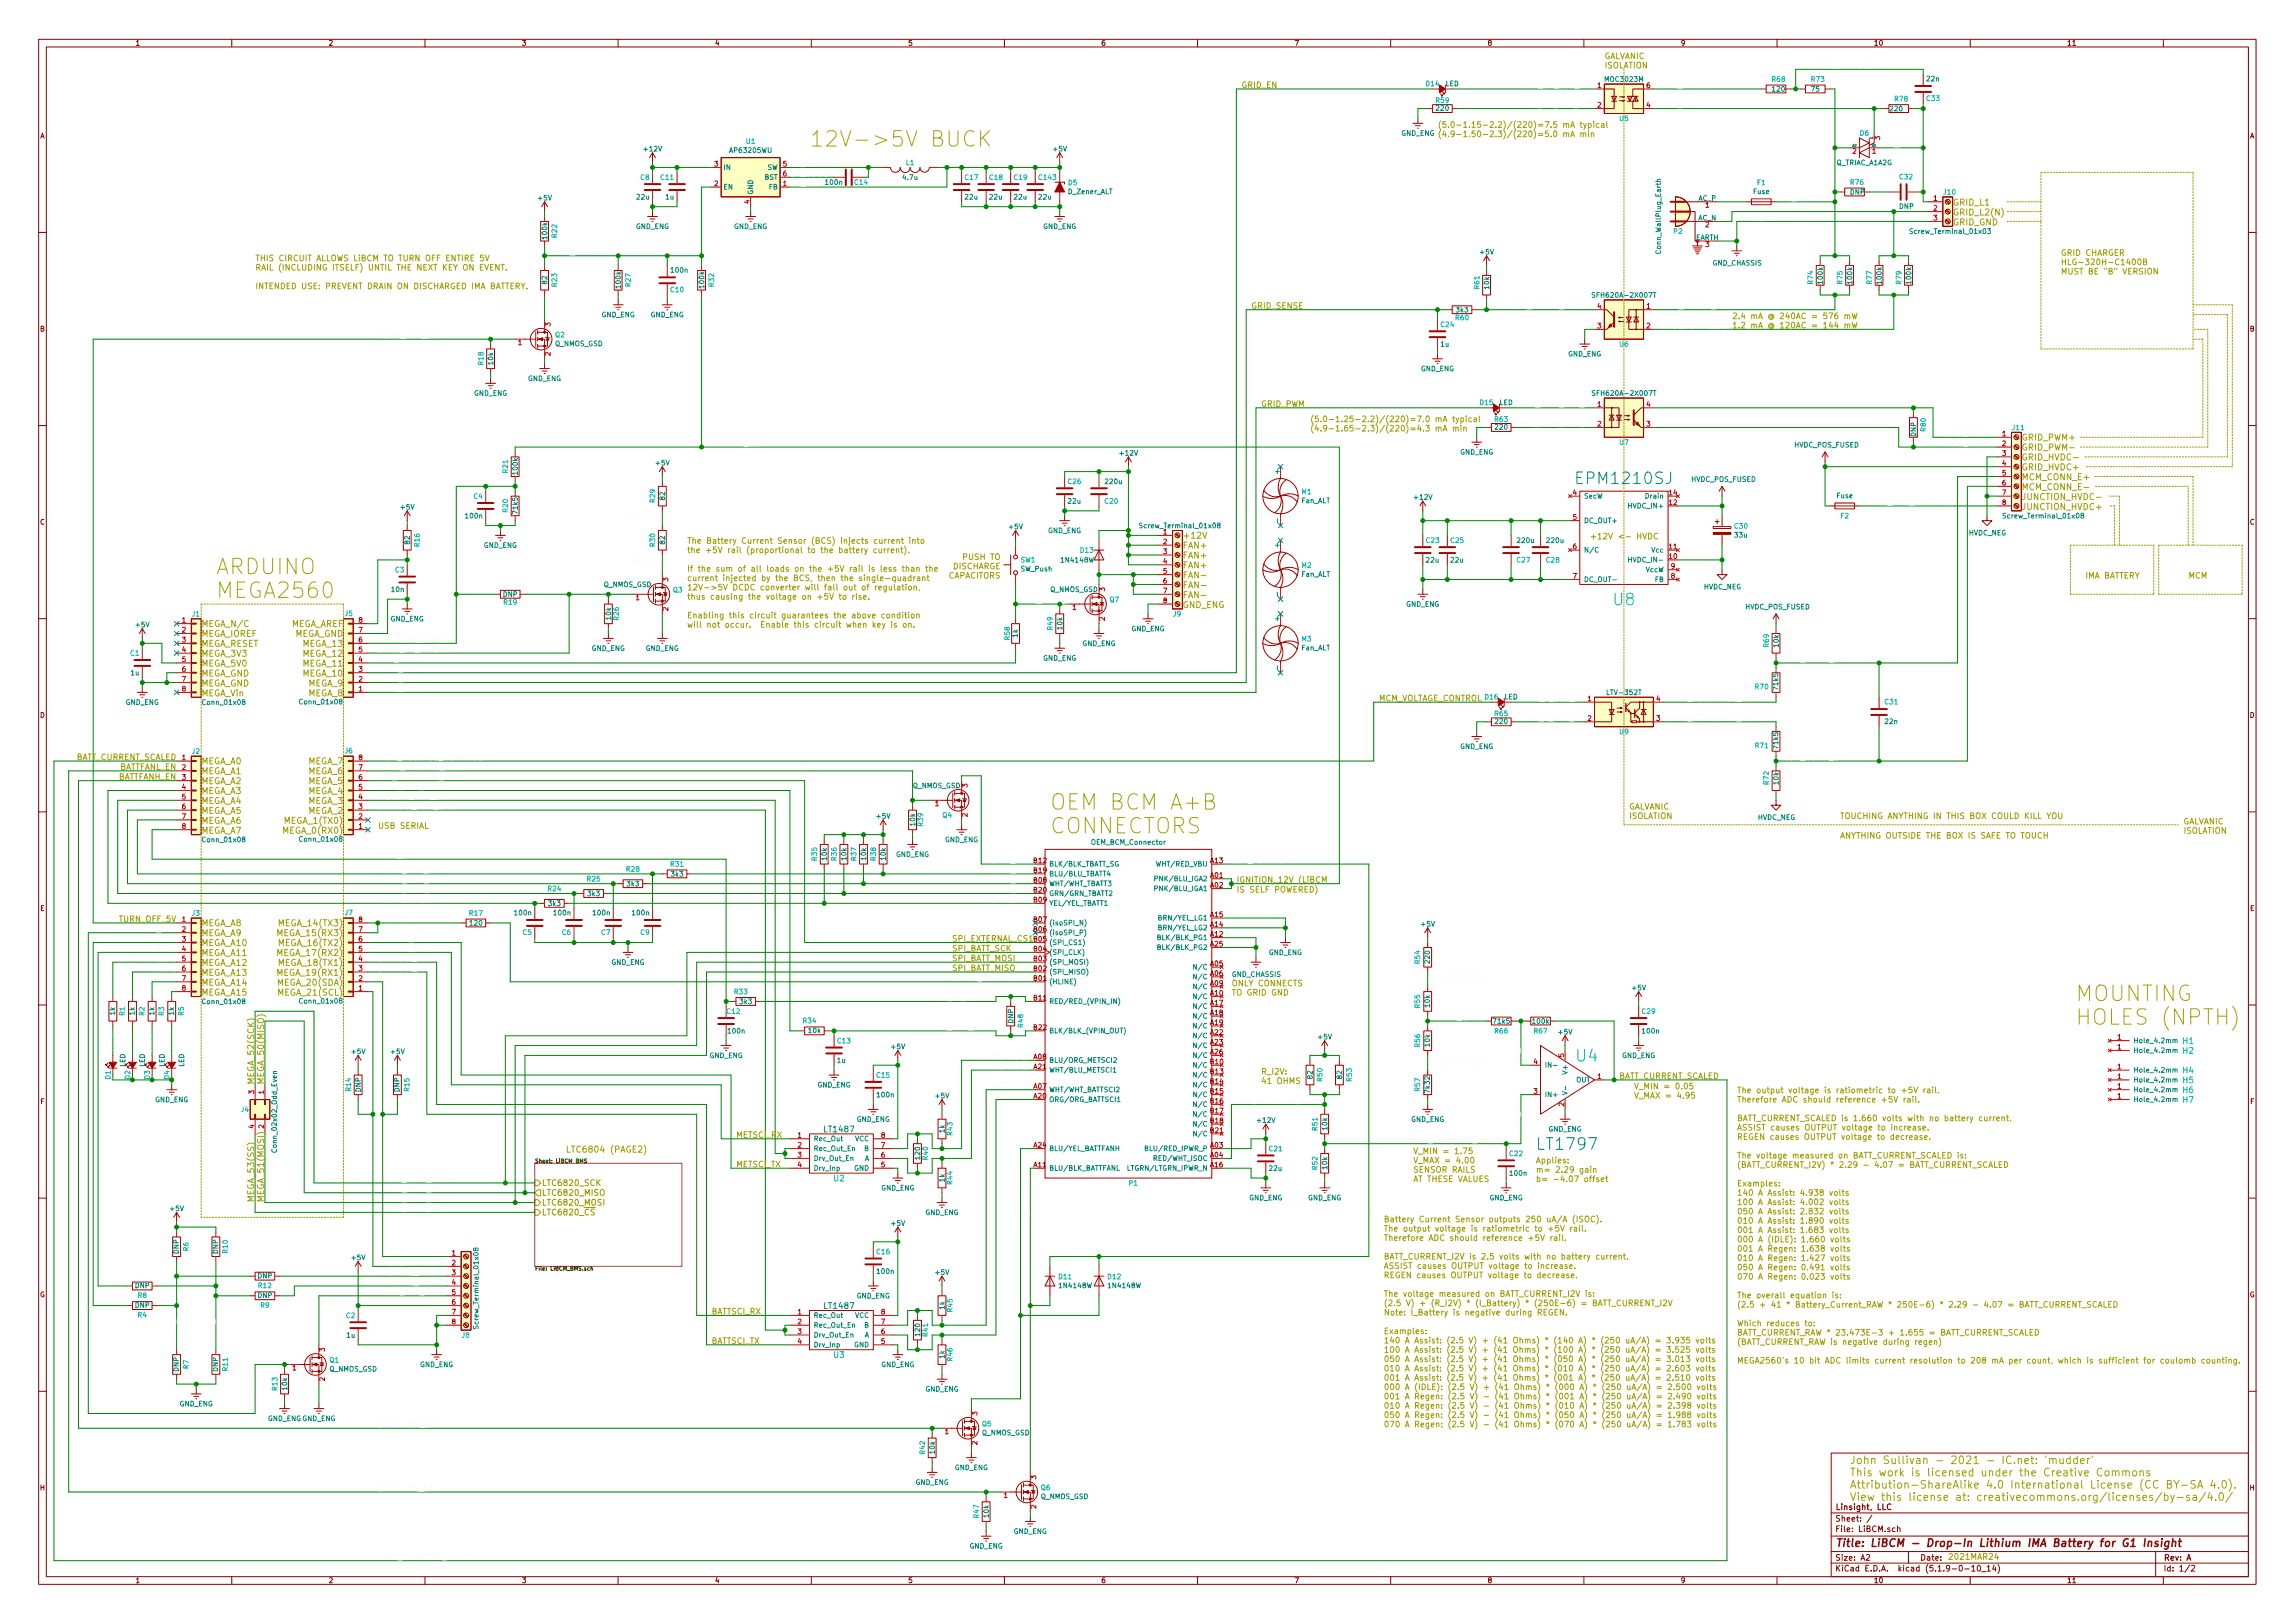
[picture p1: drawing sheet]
<svg xmlns="http://www.w3.org/2000/svg" width="594mm" height="420mm" viewBox="0 0 594 420" stroke-linecap="round" stroke-linejoin="round" font-family="sans-serif">
<defs><g id="words">
<g font-size="5.6" fill="#9f9e04">
<text x="209.5" y="38">12V-&gt;5V BUCK</text>
<text x="55.9" y="148.7">ARDUINO</text>
<text x="55.9" y="154.9">MEGA2560</text>
<text x="271.8" y="209.7">OEM BCM A+B</text>
<text x="271.8" y="215.8">CONNECTORS</text>
<text x="537.2" y="259.2">MOUNTING</text>
<text x="537.2" y="265.3">HOLES (NPTH)</text>
</g>
<g font-size="4.2" fill="#008484">
<text x="408.6" y="125.3">EPM1210SJ</text>
<text x="398.4" y="297.7">LT1797</text>
</g>
<g font-size="4.2" fill="#00bdbd">
<text x="417.7" y="156.7">U8</text>
<text x="408.1" y="274.8">U4</text>
</g>
<g font-size="2.8" fill="#9f9e04">
<text x="478.8" y="379">John Sullivan - 2021 - IC.net: 'mudder'</text>
<text x="478.8" y="382.2">This work is licensed under the Creative Commons</text>
<text x="478.8" y="385.4">Attribution-ShareAlike 4.0 International License (CC BY-SA 4.0).</text>
<text x="478.8" y="388.5">View this license at: creativecommons.org/licenses/by-sa/4.0/</text>
</g>
<text font-size="2.8" fill="#840000" x="475" y="400.4">Title: LiBCM - Drop-In Lithium IMA Battery for G1 Insight</text>
<g font-size="2.2" fill="#9f9e04">
<text x="505.5" y="53.2">GRID_L1</text>
<text x="505.5" y="55.8">GRID_L2(N)</text>
<text x="505.5" y="58.3">GRID_GND</text>
<text x="523.2" y="114">GRID_PWM+</text>
<text x="523.2" y="116.6">GRID_PWM-</text>
<text x="523.2" y="119.2">GRID_HVDC-</text>
<text x="523.2" y="121.7">GRID_HVDC+</text>
<text x="523.2" y="124.3">MCM_CONN_E+</text>
<text x="523.2" y="126.9">MCM_CONN_E-</text>
<text x="523.2" y="129.4">JUNCTION_HVDC-</text>
<text x="523.2" y="132">JUNCTION_HVDC+</text>
<text x="306.1" y="139.4">+12V</text>
<text x="306.1" y="142">FAN+</text>
<text x="306.1" y="144.6">FAN+</text>
<text x="306.1" y="147.1">FAN+</text>
<text x="306.1" y="149.7">FAN-</text>
<text x="306.1" y="152.3">FAN-</text>
<text x="306.1" y="154.8">FAN-</text>
<text x="306.1" y="157.4">GND_ENG</text>
<text x="52.1" y="162.3">MEGA_N/C</text>
<text x="52.1" y="164.9">MEGA_IOREF</text>
<text x="52.1" y="167.4">MEGA_RESET</text>
<text x="74.9" y="162.3">MEGA_AREF</text>
<text x="76" y="164.9">MEGA_GND</text>
<text x="78.5" y="167.4">MEGA_13</text>
<text x="52.1" y="170">MEGA_3V3</text>
<text x="52.1" y="172.6">MEGA_5V0</text>
<text x="78.5" y="170">MEGA_12</text>
<text x="78.5" y="172.6">MEGA_11</text>
<text x="52.1" y="175.1">MEGA_GND</text>
<text x="52.1" y="177.7">MEGA_GND</text>
<text x="78.5" y="175.1">MEGA_10</text>
<text x="79.7" y="177.7">MEGA_9</text>
<text x="52.1" y="180.3">MEGA_Vin</text>
<text x="79.7" y="180.3">MEGA_8</text>
<text x="52.1" y="197.9">MEGA_A0</text>
<text x="79.7" y="197.9">MEGA_7</text>
<text x="52.1" y="200.4">MEGA_A1</text>
<text x="52.1" y="203">MEGA_A2</text>
<text x="79.7" y="200.4">MEGA_6</text>
<text x="79.7" y="203">MEGA_5</text>
<text x="52.1" y="205.6">MEGA_A3</text>
<text x="52.1" y="208.1">MEGA_A4</text>
<text x="79.7" y="205.6">MEGA_4</text>
<text x="79.7" y="208.1">MEGA_3</text>
<text x="52.1" y="210.7">MEGA_A5</text>
<text x="52.1" y="213.2">MEGA_A6</text>
<text x="52.1" y="215.8">MEGA_A7</text>
<text x="73.9" y="215.8">MEGA_0(RX0)</text>
<text x="74.2" y="213.2">MEGA_1(TX0)</text>
<text x="79.7" y="210.7">MEGA_2</text>
<text x="52.1" y="239.8">MEGA_A8</text>
<text x="72.9" y="239.8">MEGA_14(TX3)</text>
<text x="52.1" y="242.3">MEGA_A9</text>
<text x="52.1" y="244.9">MEGA_A10</text>
<text x="72.7" y="242.3">MEGA_15(RX3)</text>
<text x="72.9" y="244.9">MEGA_16(TX2)</text>
<text x="52.1" y="247.5">MEGA_A11</text>
<text x="52.1" y="250">MEGA_A12</text>
<text x="72.7" y="247.5">MEGA_17(RX2)</text>
<text x="72.9" y="250">MEGA_18(TX1)</text>
<text x="52.1" y="252.6">MEGA_A13</text>
<text x="52.1" y="255.2">MEGA_A14</text>
<text x="52.1" y="257.7">MEGA_A15</text>
<text x="72.3" y="255.2">MEGA_20(SDA)</text>
<text x="72.5" y="257.7">MEGA_21(SCL)</text>
<text x="72.7" y="252.6">MEGA_19(RX1)</text>
<text x="65.8" y="280.8" transform="rotate(-90 65.8 280.8)">MEGA_52(SCK)</text>
<text x="68.3" y="280.8" transform="rotate(-90 68.3 280.8)">MEGA_50(MISO)</text>
<text x="148.7" y="298.4">LTC6804 (PAGE2)</text>
<text x="65.8" y="311.3" transform="rotate(-90 65.8 311.3)">MEGA_53(SS)</text>
<text x="68.3" y="311.3" transform="rotate(-90 68.3 311.3)">MEGA_51(MOSI)</text>
</g>
<g font-size="2.1" fill="#9f9e04">
<text x="415.3" y="15.3">GALVANIC</text>
<text x="415.3" y="17.7">ISOLATION</text>
<text x="321.3" y="22.8">GRID_EN</text>
<text x="372.1" y="33.1">(5.0-1.15-2.2)/(220)=7.5 mA typical</text>
<text x="372.1" y="35.5">(4.9-1.50-2.3)/(220)=5.0 mA min</text>
<text x="66" y="67.6">THIS CIRCUIT ALLOWS LiBCM TO TURN OFF ENTIRE 5V</text>
<text x="66" y="70">RAIL (INCLUDING ITSELF) UNTIL THE NEXT KEY ON EVENT.</text>
<text x="533.4" y="66.2">GRID CHARGER</text>
<text x="533.4" y="68.6">HLG-320H-C1400B</text>
<text x="533.4" y="71">MUST BE &quot;B&quot; VERSION</text>
<text x="66" y="74.8">INTENDED USE: PREVENT DRAIN ON DISCHARGED IMA BATTERY.</text>
<text x="323.8" y="79.9">GRID_SENSE</text>
<text x="448.3" y="82.6">2.4 mA @ 240AC = 576 mW</text>
<text x="448.3" y="85">1.2 mA @ 120AC = 144 mW</text>
<text x="326.4" y="105.3">GRID_PWM</text>
<text x="339.1" y="109.3">(5.0-1.25-2.2)/(220)=7.0 mA typical</text>
<text x="339.1" y="111.7">(4.9-1.65-2.3)/(220)=4.3 mA min</text>
<text x="177.8" y="140.8">The Battery Current Sensor (BCS) injects current into</text>
<text x="177.8" y="143.2">the +5V rail (proportional to the battery current).</text>
<text x="411.5" y="139.6">+12V &lt;- HVDC</text>
<text x="177.8" y="148">If the sum of all loads on the +5V rail is less than the</text>
<text x="245.3" y="149.8">CAPACITORS</text>
<text x="246.6" y="147.4">DISCHARGE</text>
<text x="249.8" y="144.9">PUSH TO</text>
<text x="539.8" y="149.8">IMA BATTERY</text>
<text x="566.4" y="149.8">MCM</text>
<text x="177.8" y="150.4">current injected by the BCS, then the single-quadrant</text>
<text x="177.8" y="152.8">12V-&gt;5V DCDC converter will fall out of regulation,</text>
<text x="177.8" y="155.2">thus causing the voltage on +5V to rise.</text>
<text x="177.8" y="160.1">Enabling this circuit guarantees the above condition</text>
<text x="177.8" y="162.5">will not occur. Enable this circuit when key is on.</text>
<text x="356.9" y="181.5">MCM_VOLTAGE_CONTROL</text>
<text x="19" y="196.8">BATT_CURRENT_SCALED</text>
<text x="30.3" y="201.8">BATTFANH_EN</text>
<text x="30.5" y="199.3">BATTFANL_EN</text>
<text x="421.6" y="209.6">GALVANIC</text>
<text x="97.8" y="214.5">USB SERIAL</text>
<text x="421.6" y="212">ISOLATION</text>
<text x="476.2" y="212">TOUCHING ANYTHING IN THIS BOX COULD KILL YOU</text>
<text x="565.1" y="213.4">GALVANIC</text>
<text x="565.1" y="215.8">ISOLATION</text>
<text x="476.2" y="217.1">ANYTHING OUTSIDE THE BOX IS SAFE TO TOUCH</text>
<text x="320" y="228.5">IGNITION_12V (LiBCM</text>
<text x="320" y="231.1">IS SELF POWERED)</text>
<text x="30.9" y="238.7">TURN_OFF_5V</text>
<text x="246.4" y="243.8">SPI_EXTERNAL_CS1</text>
<text x="246.4" y="251.4">SPI_BATT_MISO</text>
<text x="246.4" y="248.8">SPI_BATT_MOSI</text>
<text x="246.4" y="246.3">SPI_BATT_SCK</text>
<text x="318.8" y="255.3">ONLY CONNECTS</text>
<text x="318.8" y="257.7">TO GRID GND</text>
<text x="326.4" y="278.2">R_I2V:</text>
<text x="326.4" y="280.6">41 OHMS</text>
<text x="419.1" y="279.3">BATT_CURRENT_SCALED</text>
<text x="422.9" y="282">V_MIN = 0.05</text>
<text x="422.9" y="284.4">V_MAX = 4.95</text>
<text x="449.6" y="283">The output voltage is ratiometric to +5V rail.</text>
<text x="449.6" y="285.4">Therefore ADC should reference +5V rail.</text>
<text x="449.6" y="290.2">BATT_CURRENT_SCALED is 1.660 volts with no battery current.</text>
<text x="449.6" y="292.7">ASSIST causes OUTPUT voltage to increase.</text>
<text x="190.5" y="294.6">METSCI_RX</text>
<text x="365.8" y="298.7">V_MIN = 1.75</text>
<text x="449.6" y="295.1">REGEN causes OUTPUT voltage to decrease.</text>
<text x="449.6" y="299.9">The voltage measured on BATT_CURRENT_SCALED is:</text>
<text x="190.5" y="302.2">METSCI_TX</text>
<text x="365.8" y="301.2">V_MAX = 4.00</text>
<text x="365.8" y="303.6">SENSOR RAILS</text>
<text x="365.8" y="306">AT THESE VALUES</text>
<text x="397.5" y="301.2">Applies:</text>
<text x="397.5" y="303.6">m= 2.29 gain</text>
<text x="397.5" y="306">b= -4.07 offset</text>
<text x="449.6" y="302.3">(BATT_CURRENT_I2V) * 2.29 - 4.07 = BATT_CURRENT_SCALED</text>
<text x="449.6" y="307.1">Examples:</text>
<text x="449.6" y="309.5">140 A Assist: 4.938 volts</text>
<text x="449.6" y="312">100 A Assist: 4.002 volts</text>
<text x="358.1" y="316.4">Battery Current Sensor outputs 250 uA/A (ISOC).</text>
<text x="449.6" y="314.4">050 A Assist: 2.832 volts</text>
<text x="449.6" y="316.8">010 A Assist: 1.890 volts</text>
<text x="358.1" y="318.8">The output voltage is ratiometric to +5V rail.</text>
<text x="358.1" y="321.2">Therefore ADC should reference +5V rail.</text>
<text x="449.6" y="319.2">001 A Assist: 1.683 volts</text>
<text x="449.6" y="321.6">000 A (IDLE): 1.660 volts</text>
<text x="358.1" y="326.1">BATT_CURRENT_I2V is 2.5 volts with no battery current.</text>
<text x="358.1" y="328.5">ASSIST causes OUTPUT voltage to increase.</text>
<text x="449.6" y="324">001 A Regen: 1.638 volts</text>
<text x="449.6" y="326.4">010 A Regen: 1.427 volts</text>
<text x="449.6" y="328.8">050 A Regen: 0.491 volts</text>
<text x="358.1" y="330.9">REGEN causes OUTPUT voltage to decrease.</text>
<text x="358.1" y="335.7">The voltage measured on BATT_CURRENT_I2V is:</text>
<text x="449.6" y="331.3">070 A Regen: 0.023 volts</text>
<text x="184.1" y="340.3">BATTSCI_RX</text>
<text x="358.1" y="338.1">(2.5 V) + (R_I2V) * (I_Battery) * (250E-6) = BATT_CURRENT_I2V</text>
<text x="358.1" y="340.5">Note: I_Battery is negative during REGEN.</text>
<text x="449.6" y="336.1">The overall equation is:</text>
<text x="449.6" y="338.5">(2.5 + 41 * Battery_Current_RAW * 250E-6) * 2.29 - 4.07 = BATT_CURRENT_SCALED</text>
<text x="184.1" y="347.9">BATTSCI_TX</text>
<text x="358.1" y="345.4">Examples:</text>
<text x="358.1" y="347.8">140 A Assist: (2.5 V) + (41 Ohms) * (140 A) * (250 uA/A) = 3.935 volts</text>
<text x="449.6" y="343.3">Which reduces to:</text>
<text x="449.6" y="345.7">BATT_CURRENT_RAW * 23.473E-3 + 1.655 = BATT_CURRENT_SCALED</text>
<text x="358.1" y="350.2">100 A Assist: (2.5 V) + (41 Ohms) * (100 A) * (250 uA/A) = 3.525 volts</text>
<text x="358.1" y="352.6">050 A Assist: (2.5 V) + (41 Ohms) * (050 A) * (250 uA/A) = 3.013 volts</text>
<text x="449.6" y="348.1">(BATT_CURRENT_RAW is negative during regen)</text>
<text x="449.6" y="353">MEGA2560's 10 bit ADC limits current resolution to 208 mA per count, which is sufficient for coulomb counting.</text>
<text x="358.1" y="355">010 A Assist: (2.5 V) + (41 Ohms) * (010 A) * (250 uA/A) = 2.603 volts</text>
<text x="358.1" y="357.4">001 A Assist: (2.5 V) + (41 Ohms) * (001 A) * (250 uA/A) = 2.510 volts</text>
<text x="358.1" y="359.8">000 A (IDLE): (2.5 V) + (41 Ohms) * (000 A) * (250 uA/A) = 2.500 volts</text>
<text x="358.1" y="362.2">001 A Regen: (2.5 V) - (41 Ohms) * (001 A) * (250 uA/A) = 2.490 volts</text>
<text x="358.1" y="364.7">010 A Regen: (2.5 V) - (41 Ohms) * (010 A) * (250 uA/A) = 2.398 volts</text>
<text x="358.1" y="367.1">050 A Regen: (2.5 V) - (41 Ohms) * (050 A) * (250 uA/A) = 1.988 volts</text>
<text x="358.1" y="369.5">070 A Regen: (2.5 V) - (41 Ohms) * (070 A) * (250 uA/A) = 1.783 volts</text>
<text x="504.2" y="403.8">2021MAR24</text>
</g>
<g font-size="2.1" fill="#fcfcfc">
<text x="468.6" y="17.7">TRIAC_SNUBBER</text>
<text x="392.6" y="22.8">GRID_EN_LED_A</text>
<text x="428" y="22.8">TRIAC_DRIVE</text>
<text x="392.6" y="27.9">GRID_EN_LED_C</text>
<text x="428" y="27.9">TRIAC_GATE</text>
<text x="487.7" y="38">L1_GRID</text>
<text x="204.5" y="43.1">5V_SW</text>
<text x="204.5" y="45.6">5V_BOOST</text>
<text x="204.5" y="48.2">5V_FB</text>
<text x="444.5" y="52">L1</text>
<text x="461" y="52">L1_FUSED</text>
<text x="483.9" y="49.4">SNUB</text>
<text x="444.5" y="57.1">L2</text>
<text x="450.8" y="57.1">GND_EARTH</text>
<text x="144.8" y="66">5V_ENABLE</text>
<text x="129.1" y="79.9">5V_EN_FET</text>
<text x="389.9" y="79.9">GRID_SENSE_NOISY</text>
<text x="429.3" y="79.9">GRID_SENSE_L1</text>
<text x="97.8" y="87.5">TURN_OFF_5V</text>
<text x="429.3" y="85">GRID_SENSE_L2</text>
<text x="391.7" y="105.3">GRID_PWM_LED_A</text>
<text x="391.7" y="110.4">GRID_PWM_LED_C</text>
<text x="502.9" y="112.9">GRID_PWM+</text>
<text x="182.9" y="115.5">IGNITION_12V</text>
<text x="502.9" y="115.5">GRID_PWM-</text>
<text x="482.6" y="130.7">HVDC_POS_UNFUSED</text>
<text x="162.7" y="134.5">LOAD_R</text>
<text x="97.8" y="144.7">AREF</text>
<text x="160.2" y="146">LOAD_FET</text>
<text x="294.6" y="151">FAN-</text>
<text x="97.8" y="166.3">IGNITION_SENSE</text>
<text x="97.8" y="171.4">FAN_PWM</text>
<text x="97.8" y="168.8">LOAD_5V_RAIL</text>
<text x="97.8" y="173.9">GRID_EN</text>
<text x="461" y="171.4">MCM_CONN_E+</text>
<text x="97.8" y="179">GRID_PWM</text>
<text x="97.8" y="176.4">GRID_SENSE</text>
<text x="393.1" y="181.5">MCM_V_LED_A</text>
<text x="431.8" y="181.5">MCM_VCONTROL_HV+</text>
<text x="393.1" y="186.6">MCM_V_LED_C</text>
<text x="431.8" y="186.6">MCM_VCONTROL_HV-</text>
<text x="97.8" y="196.8">MCM_VOLTAGE_CONTROL</text>
<text x="461" y="196.8">MCM_CONN_E-</text>
<text x="97.8" y="199.3">TEMP_SENSOR_EN</text>
<text x="97.8" y="201.8">SPI_EXTERNAL_CS1</text>
<text x="97.8" y="206.9">METSCI_0RX_1TX</text>
<text x="97.8" y="204.4">VPIN_OUT_PWM</text>
<text x="97.8" y="209.5">BATTSCI_0RX_1TX</text>
<text x="97.8" y="226">TBATT_BLU_LPF</text>
<text x="97.8" y="222.2">VPIN_IN</text>
<text x="255.3" y="223.4">TBATT_SG</text>
<text x="255.3" y="226">TBATT_BLU</text>
<text x="318.8" y="223.4">12V_ALWAYS</text>
<text x="97.8" y="228.5">TBATT_WHT_LPF</text>
<text x="97.8" y="231.1">TBATT_GRN_LPF</text>
<text x="97.8" y="233.6">TBATT_YEL_LPF</text>
<text x="255.3" y="228.5">TBATT_WHT</text>
<text x="255.3" y="231.1">TBATT_GRN</text>
<text x="255.3" y="233.6">TBATT_YEL</text>
<text x="97.8" y="238.7">HLINE</text>
<text x="37.2" y="241.2">OD_EXT</text>
<text x="39.2" y="243.8">GPIO1</text>
<text x="97.8" y="243.8">METSCI_TX</text>
<text x="39.2" y="246.3">GPIO2</text>
<text x="40.3" y="248.8">LED1</text>
<text x="40.3" y="251.4">LED2</text>
<text x="97.8" y="246.3">METSCI_RX</text>
<text x="97.8" y="251.4">BATTSCI_RX</text>
<text x="97.8" y="248.8">BATTSCI_TX</text>
<text x="40.3" y="253.9">LED3</text>
<text x="40.3" y="256.5">LED4</text>
<text x="246.4" y="253.9">HLINE_CONN</text>
<text x="369.6" y="253.9">OP_OFFSET_H</text>
<text x="240" y="259">VPIN_IN_NOISY</text>
<text x="240" y="266.6">VPIN_OUT_LPF</text>
<text x="374" y="264.1">OP_GAIN</text>
<text x="29" y="272.6" transform="rotate(-90 29 272.6)">LED1R</text>
<text x="34" y="272.6" transform="rotate(-90 34 272.6)">LED2R</text>
<text x="39.1" y="272.6" transform="rotate(-90 39.1 272.6)">LED3R</text>
<text x="44.2" y="272.6" transform="rotate(-90 44.2 272.6)">LED4R</text>
<text x="256.5" y="274.2">METSCI2</text>
<text x="369.6" y="275.5">OP_OFFSET_L</text>
<text x="393.4" y="275.8" transform="rotate(-90 393.4 275.8)">OP_IN-</text>
<text x="256.5" y="276.8">METSCI1</text>
<text x="256.5" y="281.9">BATTSCI2</text>
<text x="256.3" y="284.4">BATTSCI1</text>
<text x="318.8" y="285.7">BATT_CURRENT_RAW</text>
<text x="393.4" y="292.3" transform="rotate(-90 393.4 292.3)">OP_IN+</text>
<text x="364.5" y="295.8">BATT_CURRENT_I2V</text>
<text x="100.3" y="306">SPI_BATT_SCK</text>
<text x="100.3" y="308.5">SPI_BATT_MISO</text>
<text x="100.3" y="311.1">SPI_BATT_MOSI</text>
<text x="100.3" y="313.6">SPI_BATT_CS0</text>
<text x="263.9" y="315.1" transform="rotate(-90 263.9 315.1)">BATTFANH</text>
<text x="266.4" y="315.1" transform="rotate(-90 266.4 315.1)">BATTFANL</text>
<text x="100.3" y="327.6">SCL</text>
<text x="100.3" y="325">SDA</text>
<text x="100.3" y="335.2">OD_EXT_CONN</text>
<text x="100.3" y="330.1">GPIO1_CONN</text>
<text x="100.3" y="332.7">GPIO2_CONN</text>
<text x="45.5" y="348.9" transform="rotate(-90 45.5 348.9)">GPIO1_PI</text>
<text x="55.6" y="348.9" transform="rotate(-90 55.6 348.9)">GPIO2_PI</text>
<text x="97.8" y="369.5">BATTFANH_EN</text>
<text x="97.8" y="386">BATTFANL_EN</text>
<text x="97.8" y="403.8">BATT_CURRENT_SCALED</text>
</g>
<text font-size="2.1" fill="#008400" x="264.2" y="156.1">FAN_PWM_G</text>
<g font-size="2.1" fill="#00bdbd">
<text x="565.1" y="272.8">H2</text>
<text x="565.1" y="270.2">H1</text>
<text x="565.1" y="277.9">H4</text>
<text x="565.1" y="280.4">H5</text>
<text x="565.1" y="282.9">H6</text>
<text x="565.1" y="285.5">H7</text>
<text x="215.8" y="305.8">U2</text>
<text x="215.8" y="351.5">U3</text>
</g>
<g font-size="2.1" fill="#008484">
<text x="213.5" y="293.1">LT1487</text>
<text x="213.5" y="338.8">LT1487</text>
</g>
<g font-size="2.1" fill="#848400">
<text x="140.2" y="309.5">LTC6820_MISO</text>
<text x="140.2" y="307">LTC6820_SCK</text>
<text x="140.2" y="312.1">LTC6820_MOSI</text>
<text x="140.2" y="314.6">LTC6820_CS</text>
</g>
<g font-size="2.1" fill="#840000">
<text x="475" y="393.9">Sheet: /</text>
<text x="475" y="390.9">Linsight, LLC</text>
<text x="475" y="396.6">File: LiBCM.sch</text>
<text x="475" y="406.8">KiCad E.D.A. kicad (5.1.9-0-10_14)</text>
<text x="475" y="404">Size: A2</text>
<text x="497" y="404">Date:</text>
<text x="560" y="404">Rev: A</text>
<text x="560" y="406.8">Id: 1/2</text>
</g>
<g font-size="1.8" fill="#840000">
<text x="35" y="11.8">1</text>
<text x="85" y="11.8">2</text>
<text x="135" y="11.8">3</text>
<text x="185" y="11.8">4</text>
<text x="235" y="11.8">5</text>
<text x="285" y="11.8">6</text>
<text x="335" y="11.8">7</text>
<text x="385" y="11.8">8</text>
<text x="435" y="11.8">9</text>
<text x="485" y="11.8">10</text>
<text x="535" y="11.8">11</text>
<text x="10.4" y="35.8">A</text>
<text x="582.4" y="35.8">A</text>
<text x="10.4" y="85.8">B</text>
<text x="582.4" y="85.8">B</text>
<text x="10.4" y="135.8">C</text>
<text x="582.4" y="135.8">C</text>
<text x="10.4" y="185.8">D</text>
<text x="582.4" y="185.8">D</text>
<text x="10.4" y="235.8">E</text>
<text x="582.4" y="235.8">E</text>
<text x="10.5" y="285.8">F</text>
<text x="582.5" y="285.8">F</text>
<text x="10.3" y="335.8">G</text>
<text x="582.3" y="335.8">G</text>
<text x="10.4" y="385.8">H</text>
<text x="582.4" y="385.8">H</text>
<text x="35" y="409.8">1</text>
<text x="85" y="409.8">2</text>
<text x="135" y="409.8">3</text>
<text x="185" y="409.8">4</text>
<text x="235" y="409.8">5</text>
<text x="285" y="409.8">6</text>
<text x="335" y="409.8">7</text>
<text x="385" y="409.8">8</text>
<text x="435" y="409.8">9</text>
<text x="485" y="409.8">10</text>
<text x="535" y="409.8">11</text>
</g>
<g font-size="1.8" fill="#00bdbd">
<text x="369.2" y="22.3">D14</text>
<text x="458.7" y="21.2">R68</text>
<text x="468.9" y="21.2">R73</text>
<text x="371.7" y="26.6">R59</text>
<text x="490.5" y="26.3">R78</text>
<text x="498.8" y="26.1">C33</text>
<text x="419.3" y="31.3">U5</text>
<text x="481.5" y="35.1">D6</text>
<text x="193.2" y="37.3">U1</text>
<text x="165.8" y="46.6">C8</text>
<text x="171.1" y="46.6">C11</text>
<text x="221.3" y="47.8">C14</text>
<text x="234.6" y="42.8">L1</text>
<text x="249.8" y="46.6">C17</text>
<text x="256.2" y="46.6">C18</text>
<text x="262.5" y="46.6">C19</text>
<text x="269" y="46.6">C143</text>
<text x="276.6" y="47.9">D5</text>
<text x="454.9" y="47.9">F1</text>
<text x="479.1" y="47.8">R76</text>
<text x="491.8" y="46.4">C32</text>
<text x="503.2" y="50.4">J10</text>
<text x="144.2" y="61.5" transform="rotate(-90 144.2 61.5)">R22</text>
<text x="433.3" y="60.5">P2</text>
<text x="144.2" y="74.2" transform="rotate(-90 144.2 74.2)">R23</text>
<text x="163.2" y="74.2" transform="rotate(-90 163.2 74.2)">R27</text>
<text x="173.6" y="75.7">C10</text>
<text x="184.8" y="74.2" transform="rotate(-90 184.8 74.2)">R32</text>
<text x="383" y="74.8" transform="rotate(-90 383 74.8)">R61</text>
<text x="469.3" y="73.5" transform="rotate(-90 469.3 73.5)">R74</text>
<text x="476.9" y="73.5" transform="rotate(-90 476.9 73.5)">R75</text>
<text x="484.6" y="73.5" transform="rotate(-90 484.6 73.5)">R77</text>
<text x="492.2" y="73.5" transform="rotate(-90 492.2 73.5)">R79</text>
<text x="376.8" y="82.9">R60</text>
<text x="143.8" y="87.3">Q2</text>
<text x="373" y="84.7">C24</text>
<text x="419.3" y="89.8">U6</text>
<text x="125.1" y="94.5" transform="rotate(-90 125.1 94.5)">R18</text>
<text x="383.2" y="104.9">D15</text>
<text x="387" y="109.2">R63</text>
<text x="498.5" y="111.6" transform="rotate(-90 498.5 111.6)">R80</text>
<text x="521" y="111.3">J11</text>
<text x="419.3" y="115.2">U7</text>
<text x="131.5" y="122.4" transform="rotate(-90 131.5 122.4)">R21</text>
<text x="276.5" y="125.3">C26</text>
<text x="122.7" y="129.1">C4</text>
<text x="169.6" y="130" transform="rotate(-90 169.6 130)">R29</text>
<text x="286" y="130.4">C20</text>
<text x="337" y="128">M1</text>
<text x="131.5" y="132.6" transform="rotate(-90 131.5 132.6)">R20</text>
<text x="449" y="136.8">C30</text>
<text x="476.5" y="134.2">F2</text>
<text x="108.6" y="141.5" transform="rotate(-90 108.6 141.5)">R16</text>
<text x="169.6" y="141.5" transform="rotate(-90 169.6 141.5)">R30</text>
<text x="279.7" y="143.1">D13</text>
<text x="369.2" y="140.6">C23</text>
<text x="375.6" y="140.6">C25</text>
<text x="102.3" y="148.2">C3</text>
<text x="264.2" y="145.6">SW1</text>
<text x="337" y="147">M2</text>
<text x="392.7" y="145.6">C27</text>
<text x="400.3" y="145.6">C28</text>
<text x="174.3" y="153.4">Q3</text>
<text x="287.3" y="155.9">Q7</text>
<text x="49.7" y="159.6">J1</text>
<text x="89.3" y="159.5">J5</text>
<text x="130.5" y="156.6">R19</text>
<text x="160.2" y="160.5" transform="rotate(-90 160.2 160.5)">R26</text>
<text x="303.7" y="159.6">J9</text>
<text x="261.4" y="165.6" transform="rotate(-90 261.4 165.6)">R58</text>
<text x="272.5" y="163.1" transform="rotate(-90 272.5 163.1)">R49</text>
<text x="337" y="166.1">M3</text>
<text x="457.9" y="167.5" transform="rotate(-90 457.9 167.5)">R69</text>
<text x="33.8" y="169.8">C1</text>
<text x="454.4" y="178.4">R70</text>
<text x="384.4" y="181.1">D16</text>
<text x="387" y="185.4">R65</text>
<text x="488" y="182.3">C31</text>
<text x="419.3" y="190.1">U9</text>
<text x="49.7" y="195.2">J2</text>
<text x="89.3" y="195">J6</text>
<text x="454.4" y="193.7">R71</text>
<text x="457.9" y="203.1" transform="rotate(-90 457.9 203.1)">R72</text>
<text x="238.9" y="213.9" transform="rotate(-90 238.9 213.9)">R39</text>
<text x="244" y="211.7">Q4</text>
<text x="162.2" y="225.6">R28</text>
<text x="173.6" y="224.4">R31</text>
<text x="211.5" y="222.7" transform="rotate(-90 211.5 222.7)">R35</text>
<text x="216.6" y="222.7" transform="rotate(-90 216.6 222.7)">R36</text>
<text x="221.7" y="222.7" transform="rotate(-90 221.7 222.7)">R37</text>
<text x="226.7" y="222.7" transform="rotate(-90 226.7 222.7)">R38</text>
<text x="141.9" y="230.7">R24</text>
<text x="152" y="228.2">R25</text>
<text x="49.7" y="237.1">J3</text>
<text x="89.3" y="236.9">J7</text>
<text x="121.6" y="237.1">R17</text>
<text x="135.4" y="242">C5</text>
<text x="145.5" y="242">C6</text>
<text x="155.7" y="242">C7</text>
<text x="165.8" y="242">C9</text>
<text x="367.6" y="249.4" transform="rotate(-90 367.6 249.4)">R54</text>
<text x="190.1" y="257.4">R33</text>
<text x="32.3" y="262.9" transform="rotate(-90 32.3 262.9)">R1</text>
<text x="37.4" y="262.9" transform="rotate(-90 37.4 262.9)">R2</text>
<text x="42.5" y="262.9" transform="rotate(-90 42.5 262.9)">R3</text>
<text x="47.5" y="262.9" transform="rotate(-90 47.5 262.9)">R5</text>
<text x="188.2" y="262.5">C12</text>
<text x="367.6" y="260.9" transform="rotate(-90 367.6 260.9)">R55</text>
<text x="425.1" y="262.5">C29</text>
<text x="207.9" y="264.9">R34</text>
<text x="264.8" y="265.9" transform="rotate(-90 264.8 265.9)">R48</text>
<text x="387" y="267.6">R66</text>
<text x="397.2" y="267.6">R67</text>
<text x="216.8" y="270.1">C13</text>
<text x="367.6" y="271" transform="rotate(-90 367.6 271)">R56</text>
<text x="227" y="279">C15</text>
<text x="342.3" y="279.9" transform="rotate(-90 342.3 279.9)">R50</text>
<text x="349.9" y="279.9" transform="rotate(-90 349.9 279.9)">R53</text>
<text x="62.4" y="287.9">J4</text>
<text x="90.9" y="282.4" transform="rotate(-90 90.9 282.4)">R14</text>
<text x="106" y="282.5" transform="rotate(-90 106 282.5)">R15</text>
<text x="367.6" y="282.5" transform="rotate(-90 367.6 282.5)">R57</text>
<text x="246.6" y="293.9" transform="rotate(-90 246.6 293.9)">R43</text>
<text x="341" y="292.6" transform="rotate(-90 341 292.6)">R51</text>
<text x="328.6" y="298">C21</text>
<text x="390.8" y="299.3">C22</text>
<text x="240.2" y="300.2" transform="rotate(-90 240.2 300.2)">R40</text>
<text x="341" y="302.8" transform="rotate(-90 341 302.8)">R52</text>
<text x="246.6" y="306.6" transform="rotate(-90 246.6 306.6)">R44</text>
<text x="292.3" y="306.9">P1</text>
<text x="48.8" y="323.9" transform="rotate(-90 48.8 323.9)">R6</text>
<text x="59" y="324.4" transform="rotate(-90 59 324.4)">R10</text>
<text x="227" y="324.7">C16</text>
<text x="66.9" y="333.5">R12</text>
<text x="274.1" y="331.2">D11</text>
<text x="286.8" y="331.2">D12</text>
<text x="35.7" y="336">R8</text>
<text x="35.7" y="341.1">R4</text>
<text x="67.5" y="338.5">R9</text>
<text x="89.6" y="341.2">C2</text>
<text x="246.6" y="339.6" transform="rotate(-90 246.6 339.6)">R45</text>
<text x="119.6" y="346.3">J8</text>
<text x="240.2" y="345.9" transform="rotate(-90 240.2 345.9)">R41</text>
<text x="85.4" y="352.7">Q1</text>
<text x="246.6" y="352.3" transform="rotate(-90 246.6 352.3)">R46</text>
<text x="48.8" y="354.3" transform="rotate(-90 48.8 354.3)">R7</text>
<text x="59" y="354.9" transform="rotate(-90 59 354.9)">R11</text>
<text x="71.8" y="359.9" transform="rotate(-90 71.8 359.9)">R13</text>
<text x="254.3" y="369.3">Q5</text>
<text x="239.4" y="376.4" transform="rotate(-90 239.4 376.4)">R42</text>
<text x="269.5" y="385.8">Q6</text>
<text x="253.4" y="392.9" transform="rotate(-90 253.4 392.9)">R47</text>
</g>
<g font-size="1.8" fill="#008484">
<text x="374.2" y="22.3">LED</text>
<text x="415.6" y="21.2">MOC3023M</text>
<text x="458.9" y="23.7">120</text>
<text x="468.9" y="23.7">75</text>
<text x="498.8" y="21">22n</text>
<text x="371.9" y="28.7">220</text>
<text x="489.4" y="28.8">220</text>
<text x="362.7" y="35.1">GND_ENG</text>
<text x="166.8" y="39.2">+12V</text>
<text x="189.2" y="39.6">AP63205WU</text>
<text x="272.7" y="39.2">+5V</text>
<text x="187.2" y="44">IN</text>
<text x="197.9" y="46.5">BST</text>
<text x="198.6" y="44">SW</text>
<text x="213.8" y="47.8">100n</text>
<text x="233.8" y="46.6">4.7u</text>
<text x="475.3" y="42.8">Q_TRIAC_A1A2G</text>
<text x="139.4" y="51.9">+5V</text>
<text x="164.9" y="51.7">22u</text>
<text x="172.3" y="51.7">1u</text>
<text x="187.2" y="49.1">EN</text>
<text x="194.9" y="50.5" transform="rotate(-90 194.9 50.5)">GND</text>
<text x="199.1" y="49.1">FB</text>
<text x="249.9" y="51.7">22u</text>
<text x="256.2" y="51.7">22u</text>
<text x="262.6" y="51.7">22u</text>
<text x="268.9" y="51.7">22u</text>
<text x="276.5" y="50.3">D_Zener_ALT</text>
<text x="439.6" y="52">AC_P</text>
<text x="453.9" y="50.2">Fuse</text>
<text x="478.9" y="50.4">DNP</text>
<text x="164.5" y="59.3">GND_ENG</text>
<text x="189.9" y="59.3">GND_ENG</text>
<text x="270" y="59.3">GND_ENG</text>
<text x="439.5" y="57.1">AC_N</text>
<text x="491.6" y="54.1">DNP</text>
<text x="141.7" y="61.8" transform="rotate(-90 141.7 61.8)">100k</text>
<text x="383.2" y="65.9">+5V</text>
<text x="429.9" y="65.2" transform="rotate(-90 429.9 65.2)">Conn_WallPlug_Earth</text>
<text x="438.9" y="62.1">EARTH</text>
<text x="495.1" y="60.5">Screw_Terminal_01x03</text>
<text x="173.8" y="70.6">100n</text>
<text x="443.3" y="68.7">GND_CHASSIS</text>
<text x="141.7" y="73.5" transform="rotate(-90 141.7 73.5)">82</text>
<text x="160.7" y="74.5" transform="rotate(-90 160.7 74.5)">100k</text>
<text x="182.3" y="74.5" transform="rotate(-90 182.3 74.5)">100k</text>
<text x="385.5" y="74.8" transform="rotate(-90 385.5 74.8)">10k</text>
<text x="413.1" y="77.1">SFH620A-2X007T</text>
<text x="471.9" y="73.4" transform="rotate(-90 471.9 73.4)">100k</text>
<text x="479.5" y="73.4" transform="rotate(-90 479.5 73.4)">100k</text>
<text x="487.1" y="73.4" transform="rotate(-90 487.1 73.4)">100k</text>
<text x="494.7" y="73.4" transform="rotate(-90 494.7 73.4)">100k</text>
<text x="155.7" y="82.1">GND_ENG</text>
<text x="168.4" y="82.1">GND_ENG</text>
<text x="377" y="80.9">3k3</text>
<text x="143.6" y="89.6">Q_NMOS_GSD</text>
<text x="373" y="89.8">1u</text>
<text x="127.7" y="94.4" transform="rotate(-90 127.7 94.4)">10k</text>
<text x="405.8" y="92.3">GND_ENG</text>
<text x="136.6" y="98.6">GND_ENG</text>
<text x="367.7" y="96.1">GND_ENG</text>
<text x="122.6" y="102.5">GND_ENG</text>
<text x="388.1" y="104.9">LED</text>
<text x="413.1" y="102.5">SFH620A-2X007T</text>
<text x="387.1" y="111.2">220</text>
<text x="496" y="113" transform="rotate(-90 496 113)">DNP</text>
<text x="290" y="117.9">+12V</text>
<text x="377.9" y="117.7">GND_ENG</text>
<text x="464.5" y="115.8">HVDC_POS_FUSED</text>
<text x="134" y="122.7" transform="rotate(-90 134 122.7)">100k</text>
<text x="169.8" y="120.5">+5V</text>
<text x="286.2" y="125.3">220u</text>
<text x="331.2" y="122.6" transform="rotate(-90 331.2 122.6)">+</text>
<text x="437.8" y="124.7">HVDC_POS_FUSED</text>
<text x="103.8" y="131.9">+5V</text>
<text x="172.1" y="129.4" transform="rotate(-90 172.1 129.4)">82</text>
<text x="276.6" y="130.4">22u</text>
<text x="336.8" y="130.3">Fan_ALT</text>
<text x="366.2" y="129.4">+12V</text>
<text x="410" y="129.1">SecW</text>
<text x="422" y="131.6">HVDC_IN+</text>
<text x="426.3" y="129.1">Drain</text>
<text x="475.5" y="129">Fuse</text>
<text x="120.6" y="134.2">100n</text>
<text x="134" y="132.9" transform="rotate(-90 134 132.9)">71k5</text>
<text x="261.3" y="137">+5V</text>
<text x="295.7" y="136.7">Screw_Terminal_01x08</text>
<text x="331.2" y="135.1" transform="rotate(-90 331.2 135.1)">-</text>
<text x="410" y="135.4">DC_OUT+</text>
<text x="519.2" y="134.2">Screw_Terminal_01x08</text>
<text x="106.1" y="140.8" transform="rotate(-90 106.1 140.8)">82</text>
<text x="125.2" y="141.8">GND_ENG</text>
<text x="172.1" y="140.8" transform="rotate(-90 172.1 140.8)">82</text>
<text x="271.2" y="138">GND_ENG</text>
<text x="331.2" y="141.6" transform="rotate(-90 331.2 141.6)">+</text>
<text x="392.9" y="140.6">220u</text>
<text x="400.5" y="140.6">220u</text>
<text x="410" y="143">N/C</text>
<text x="427.6" y="143">Vcc</text>
<text x="449.1" y="139.2">33u</text>
<text x="509.6" y="138.6">HVDC_NEG</text>
<text x="264.2" y="147.9">SW_Push</text>
<text x="274.9" y="145.6">1N4148W</text>
<text x="336.8" y="149.3">Fan_ALT</text>
<text x="369.3" y="145.6">22u</text>
<text x="375.6" y="145.6">22u</text>
<text x="422.4" y="145.6">HVDC_IN-</text>
<text x="426" y="148.1">VccW</text>
<text x="101.4" y="153.3">10n</text>
<text x="130.2" y="154.5">DNP</text>
<text x="156.2" y="152">Q_NMOS_GSD</text>
<text x="271.8" y="153.3">Q_NMOS_GSD</text>
<text x="331.2" y="154.1" transform="rotate(-90 331.2 154.1)">-</text>
<text x="410" y="150.7">DC_OUT-</text>
<text x="428.4" y="150.7">FB</text>
<text x="441" y="152.6">HVDC_NEG</text>
<text x="101" y="160.9">GND_ENG</text>
<text x="158.2" y="160.4" transform="rotate(-90 158.2 160.4)">10k</text>
<text x="331.2" y="160.7" transform="rotate(-90 331.2 160.7)">+</text>
<text x="363.9" y="157.1">GND_ENG</text>
<text x="451.8" y="157.8">HVDC_POS_FUSED</text>
<text x="35.2" y="162.4">+5V</text>
<text x="263.4" y="165" transform="rotate(-90 263.4 165)">1k</text>
<text x="275" y="162.9" transform="rotate(-90 275 162.9)">10k</text>
<text x="280.1" y="167.2">GND_ENG</text>
<text x="292.8" y="163.4">GND_ENG</text>
<text x="460.4" y="167.5" transform="rotate(-90 460.4 167.5)">10k</text>
<text x="153.1" y="168.5">GND_ENG</text>
<text x="167.1" y="168.5">GND_ENG</text>
<text x="270" y="171">GND_ENG</text>
<text x="331.2" y="173.2" transform="rotate(-90 331.2 173.2)">-</text>
<text x="336.8" y="168.4">Fan_ALT</text>
<text x="33.9" y="174.8">1u</text>
<text x="416.4" y="179.9">LTV-352T</text>
<text x="460.3" y="178.5" transform="rotate(-90 460.3 178.5)">71k5</text>
<text x="32.5" y="182.5">GND_ENG</text>
<text x="52.7" y="182.5">Conn_01x08</text>
<text x="77.8" y="182.3">Conn_01x08</text>
<text x="389.4" y="181.1">LED</text>
<text x="387.1" y="187.4">220</text>
<text x="488" y="187.4">22n</text>
<text x="377.9" y="193.9">GND_ENG</text>
<text x="460.3" y="193.7" transform="rotate(-90 460.3 193.7)">71k5</text>
<text x="460.4" y="203" transform="rotate(-90 460.4 203)">10k</text>
<text x="236.2" y="204.1">Q_NMOS_GSD</text>
<text x="227" y="211.9">+5V</text>
<text x="236.9" y="213.7" transform="rotate(-90 236.9 213.7)">10k</text>
<text x="455" y="212.3">HVDC_NEG</text>
<text x="52.7" y="218">Conn_01x08</text>
<text x="77.8" y="217.9">Conn_01x08</text>
<text x="231.9" y="221.8">GND_ENG</text>
<text x="244.6" y="218">GND_ENG</text>
<text x="282.7" y="218.7">OEM_BCM_Connector</text>
<text x="173.8" y="226.9">3k3</text>
<text x="214" y="222.6" transform="rotate(-90 214 222.6)">10k</text>
<text x="219.1" y="222.6" transform="rotate(-90 219.1 222.6)">10k</text>
<text x="224.2" y="222.6" transform="rotate(-90 224.2 222.6)">10k</text>
<text x="229.3" y="222.6" transform="rotate(-90 229.3 222.6)">10k</text>
<text x="271.5" y="224.3">BLK/BLK_TBATT_SG</text>
<text x="271.5" y="226.9">BLU/BLU_TBATT4</text>
<text x="299.7" y="224.3">WHT/RED_VBU</text>
<text x="152.2" y="232">3k3</text>
<text x="162.4" y="229.5">3k3</text>
<text x="271.5" y="229.4">WHT/WHT_TBATT3</text>
<text x="271.5" y="231.9">GRN/GRN_TBATT2</text>
<text x="299.7" y="228.1">PNK/BLU_IGA2</text>
<text x="299.7" y="230.7">PNK/BLU_IGA1</text>
<text x="121.7" y="239.6">120</text>
<text x="133.3" y="236.9">100n</text>
<text x="142" y="234.5">3k3</text>
<text x="143.5" y="236.9">100n</text>
<text x="153.6" y="236.9">100n</text>
<text x="163.8" y="236.9">100n</text>
<text x="271.5" y="239.6">(isoSPI_N)</text>
<text x="271.5" y="234.5">YEL/YEL_TBATT1</text>
<text x="300.5" y="238.3">BRN/YEL_LG1</text>
<text x="368" y="239.9">+5V</text>
<text x="271.5" y="244.6">(SPI_CS1)</text>
<text x="271.5" y="242.1">(isoSPI_P)</text>
<text x="300.4" y="243.4">BLK/BLK_PG1</text>
<text x="300.4" y="245.9">BLK/BLK_PG2</text>
<text x="300.5" y="240.8">BRN/YEL_LG2</text>
<text x="158.2" y="249.8">GND_ENG</text>
<text x="271.5" y="249.7">(SPI_MOSI)</text>
<text x="271.5" y="247.2">(SPI_CLK)</text>
<text x="309.6" y="251">N/C</text>
<text x="328.4" y="247.2">GND_ENG</text>
<text x="370.1" y="249.3" transform="rotate(-90 370.1 249.3)">220</text>
<text x="271.5" y="254.8">(HLINE)</text>
<text x="271.5" y="252.3">(SPI_MISO)</text>
<text x="309.6" y="253.5">N/C</text>
<text x="309.6" y="256.1">N/C</text>
<text x="318.9" y="252.9">GND_CHASSIS</text>
<text x="422.6" y="256.4">+5V</text>
<text x="29.8" y="262.8" transform="rotate(-90 29.8 262.8)">1k</text>
<text x="34.8" y="262.8" transform="rotate(-90 34.8 262.8)">1k</text>
<text x="39.9" y="262.8" transform="rotate(-90 39.9 262.8)">1k</text>
<text x="45" y="262.8" transform="rotate(-90 45 262.8)">1k</text>
<text x="52.7" y="259.9">Conn_01x08</text>
<text x="77.8" y="259.8">Conn_01x08</text>
<text x="191.6" y="259.9">3k3</text>
<text x="271.5" y="259.9">RED/RED_(VPIN_IN)</text>
<text x="309.6" y="258.6">N/C</text>
<text x="309.6" y="261.2">N/C</text>
<text x="309.6" y="263.7">N/C</text>
<text x="370.1" y="260.7" transform="rotate(-90 370.1 260.7)">10k</text>
<text x="188.6" y="267.6">100n</text>
<text x="209.3" y="267.4">10k</text>
<text x="262.3" y="264.9" transform="rotate(-90 262.3 264.9)">DNP</text>
<text x="271.5" y="267.5">BLK/BLK_(VPIN_OUT)</text>
<text x="309.6" y="266.2">N/C</text>
<text x="309.6" y="268.8">N/C</text>
<text x="341.3" y="269.1">+5V</text>
<text x="386.7" y="265">71k5</text>
<text x="396.8" y="265">100k</text>
<text x="403.5" y="267.8">+5V</text>
<text x="425.3" y="267.6">100n</text>
<text x="91.1" y="272.9">+5V</text>
<text x="101.3" y="272.9">+5V</text>
<text x="183.6" y="273.9">GND_ENG</text>
<text x="216.8" y="275.2">1u</text>
<text x="230.8" y="271.6">+5V</text>
<text x="271.5" y="275.1">BLU/ORG_METSCI2</text>
<text x="309.6" y="271.3">N/C</text>
<text x="309.6" y="273.9">N/C</text>
<text x="370.1" y="270.9" transform="rotate(-90 370.1 270.9)">10k</text>
<text x="419.8" y="273.9">GND_ENG</text>
<text x="552.2" y="272.6">Hole_4.2mm</text>
<text x="552.2" y="270">Hole_4.2mm</text>
<text x="32.4" y="276.2" transform="rotate(-90 32.4 276.2)">LED</text>
<text x="42.6" y="276.2" transform="rotate(-90 42.6 276.2)">LED</text>
<text x="47.7" y="276.2" transform="rotate(-90 47.7 276.2)">LED</text>
<text x="211.5" y="281.5">GND_ENG</text>
<text x="271.5" y="277.7">WHT/BLU_METSCI1</text>
<text x="309.6" y="276.4">N/C</text>
<text x="309.6" y="278.9">N/C</text>
<text x="309.6" y="281.5">N/C</text>
<text x="339.8" y="279.2" transform="rotate(-90 339.8 279.2)">82</text>
<text x="347.4" y="279.2" transform="rotate(-90 347.4 279.2)">82</text>
<text x="399.8" y="276.4">IN-</text>
<text x="405.8" y="277.7" transform="rotate(-90 405.8 277.7)">V+</text>
<text x="408" y="280.2">OUT</text>
<text x="552.2" y="277.7">Hole_4.2mm</text>
<text x="552.2" y="280.2">Hole_4.2mm</text>
<text x="40.1" y="285.3">GND_ENG</text>
<text x="93.4" y="282.7" transform="rotate(-90 93.4 282.7)">DNP</text>
<text x="103.4" y="282.7" transform="rotate(-90 103.4 282.7)">DNP</text>
<text x="227.2" y="284.1">100n</text>
<text x="242.2" y="284.3">+5V</text>
<text x="271.5" y="282.7">WHT/WHT_BATTSCI2</text>
<text x="271.5" y="285.3">ORG/ORG_BATTSCI1</text>
<text x="309.6" y="284">N/C</text>
<text x="309.6" y="286.6">N/C</text>
<text x="370.1" y="282.8" transform="rotate(-90 370.1 282.8)">7k32</text>
<text x="399.8" y="284">IN+</text>
<text x="552.2" y="282.7">Hole_4.2mm</text>
<text x="552.2" y="285.3">Hole_4.2mm</text>
<text x="221.7" y="290.4">GND_ENG</text>
<text x="244.5" y="293.2" transform="rotate(-90 244.5 293.2)">1k</text>
<text x="309.6" y="289.1">N/C</text>
<text x="309.6" y="291.6">N/C</text>
<text x="325.6" y="290.7">+12V</text>
<text x="343.6" y="292.5" transform="rotate(-90 343.6 292.5)">10k</text>
<text x="365.2" y="290.4">GND_ENG</text>
<text x="400.8" y="293">GND_ENG</text>
<text x="71.7" y="297.9" transform="rotate(-90 71.7 297.9)">Conn_02x02_Odd_Even</text>
<text x="210.6" y="295.4">Rec_Out</text>
<text x="210.6" y="298">Rec_Out_En</text>
<text x="221.3" y="295.4">VCC</text>
<text x="223.8" y="298">B</text>
<text x="271.5" y="298">BLU/YEL_BATTFANH</text>
<text x="297.1" y="298">BLU/RED_IPWR_P</text>
<text x="309.6" y="294.2">N/C</text>
<text x="210.6" y="300.5">Drv_Out_En</text>
<text x="210.6" y="303.1">Drv_Inp</text>
<text x="221.1" y="303.1">GND</text>
<text x="223.8" y="300.5">A</text>
<text x="238.2" y="300.1" transform="rotate(-90 238.2 300.1)">120</text>
<text x="244.5" y="305.9" transform="rotate(-90 244.5 305.9)">1k</text>
<text x="271.5" y="303.1">BLU/BLK_BATTFANL</text>
<text x="292.1" y="303.1">LTGRN/LTGRN_IPWR_N</text>
<text x="299.1" y="300.5">RED/WHT_ISOC</text>
<text x="328.6" y="303.1">22u</text>
<text x="343.6" y="302.6" transform="rotate(-90 343.6 302.6)">10k</text>
<text x="391" y="304.4">100n</text>
<text x="228" y="308.2">GND_ENG</text>
<text x="323.3" y="310.7">GND_ENG</text>
<text x="338.5" y="310.7">GND_ENG</text>
<text x="385.5" y="310.7">GND_ENG</text>
<text x="44.1" y="313.5">+5V</text>
<text x="230.8" y="317.3">+5V</text>
<text x="239.5" y="314.5">GND_ENG</text>
<text x="46.3" y="324.6" transform="rotate(-90 46.3 324.6)">DNP</text>
<text x="56.4" y="324.6" transform="rotate(-90 56.4 324.6)">DNP</text>
<text x="91.1" y="326.2">+5V</text>
<text x="227.2" y="329.8">100n</text>
<text x="35" y="333.5">DNP</text>
<text x="66.7" y="330.9">DNP</text>
<text x="242.2" y="330">+5V</text>
<text x="274.4" y="333.5">1N4148W</text>
<text x="287.1" y="333.5">1N4148W</text>
<text x="35" y="338.5">DNP</text>
<text x="66.7" y="336">DNP</text>
<text x="210.6" y="341.2">Rec_Out</text>
<text x="221.3" y="341.2">VCC</text>
<text x="221.7" y="336.1">GND_ENG</text>
<text x="244.5" y="339" transform="rotate(-90 244.5 339)">1k</text>
<text x="89.8" y="346.3">1u</text>
<text x="123.9" y="343.3" transform="rotate(-90 123.9 343.3)">Screw_Terminal_01x08</text>
<text x="210.6" y="343.7">Rec_Out_En</text>
<text x="210.6" y="346.2">Drv_Out_En</text>
<text x="223.8" y="346.2">A</text>
<text x="223.8" y="343.7">B</text>
<text x="238.2" y="345.8" transform="rotate(-90 238.2 345.8)">120</text>
<text x="108.7" y="353.9">GND_ENG</text>
<text x="210.6" y="348.8">Drv_Inp</text>
<text x="221.1" y="348.8">GND</text>
<text x="228" y="353.9">GND_ENG</text>
<text x="244.5" y="351.7" transform="rotate(-90 244.5 351.7)">1k</text>
<text x="46.3" y="355.1" transform="rotate(-90 46.3 355.1)">DNP</text>
<text x="56.4" y="355.1" transform="rotate(-90 56.4 355.1)">DNP</text>
<text x="74.3" y="359.8" transform="rotate(-90 74.3 359.8)">10k</text>
<text x="85.2" y="355.1">Q_NMOS_GSD</text>
<text x="46.4" y="364.1">GND_ENG</text>
<text x="239.5" y="360.3">GND_ENG</text>
<text x="69.3" y="367.9">GND_ENGGND_ENG</text>
<text x="254.1" y="371.6">Q_NMOS_GSD</text>
<text x="242" y="376.3" transform="rotate(-90 242 376.3)">10k</text>
<text x="247.1" y="380.6">GND_ENG</text>
<text x="236.9" y="384.4">GND_ENG</text>
<text x="269.4" y="388.1">Q_NMOS_GSD</text>
<text x="256" y="392.8" transform="rotate(-90 256 392.8)">10k</text>
<text x="250.9" y="400.9">GND_ENG</text>
<text x="262.3" y="397.1">GND_ENG</text>
</g>
<g font-size="1.8" fill="#b00">
<text x="413.5" y="22.8">1</text>
<text x="426.2" y="22.8">6</text>
<text x="413.5" y="27.9">2</text>
<text x="426.2" y="27.9">4</text>
<text x="479.6" y="39.8">2</text>
<text x="484.7" y="39.8">1</text>
<text x="486.7" y="36.2" transform="rotate(-90 486.7 36.2)">3</text>
<text x="184.9" y="43.1">3</text>
<text x="202.7" y="43.1">5</text>
<text x="202.7" y="45.6">6</text>
<text x="184.9" y="48.2">2</text>
<text x="194.1" y="52.7" transform="rotate(-90 194.1 52.7)">4</text>
<text x="202.7" y="48.2">1</text>
<text x="441.5" y="53.8">1</text>
<text x="500.5" y="52">1</text>
<text x="441.5" y="58.8">2</text>
<text x="500.5" y="54.5">2</text>
<text x="500.5" y="57.1">3</text>
<text x="441.5" y="63.9">3</text>
<text x="413.5" y="79.9">4</text>
<text x="426.2" y="79.9">1</text>
<text x="134.1" y="89.3">1</text>
<text x="142.5" y="84.5" transform="rotate(-90 142.5 84.5)">3</text>
<text x="413.5" y="85">3</text>
<text x="426.2" y="85">2</text>
<text x="142.5" y="92.1" transform="rotate(-90 142.5 92.1)">2</text>
<text x="413.5" y="105.3">1</text>
<text x="426.2" y="105.3">4</text>
<text x="413.5" y="110.4">2</text>
<text x="426.2" y="110.4">3</text>
<text x="518.3" y="112.9">1</text>
<text x="518.3" y="115.5">2</text>
<text x="518.3" y="118">3</text>
<text x="518.3" y="120.6">4</text>
<text x="518.3" y="123.1">5</text>
<text x="518.3" y="125.6">6</text>
<text x="407.2" y="128.2">4</text>
<text x="432.1" y="130.7">12</text>
<text x="432.1" y="128.2">14</text>
<text x="518.3" y="128.2">7</text>
<text x="518.3" y="130.7">8</text>
<text x="407.2" y="134.5">5</text>
<text x="301.1" y="138.3">1</text>
<text x="301.1" y="140.9">2</text>
<text x="301.1" y="143.4">3</text>
<text x="407.2" y="142.2">6</text>
<text x="432.1" y="142.2">11</text>
<text x="301.1" y="146">4</text>
<text x="301.1" y="148.5">5</text>
<text x="407.2" y="149.8">7</text>
<text x="432.1" y="144.7">10</text>
<text x="432.6" y="149.8">8</text>
<text x="432.6" y="147.2">9</text>
<text x="164.6" y="155.4">1</text>
<text x="173" y="150.5" transform="rotate(-90 173 150.5)">3</text>
<text x="286" y="153.1" transform="rotate(-90 286 153.1)">3</text>
<text x="301.1" y="151">6</text>
<text x="301.1" y="153.6">7</text>
<text x="47.1" y="161.2">1</text>
<text x="92.9" y="161.2">8</text>
<text x="173" y="158.1" transform="rotate(-90 173 158.1)">2</text>
<text x="277.6" y="157.9">1</text>
<text x="286" y="160.7" transform="rotate(-90 286 160.7)">2</text>
<text x="301.1" y="156.1">8</text>
<text x="47.1" y="163.7">2</text>
<text x="47.1" y="166.3">3</text>
<text x="92.9" y="166.3">6</text>
<text x="92.9" y="163.7">7</text>
<text x="47.1" y="168.8">4</text>
<text x="47.1" y="171.4">5</text>
<text x="47.1" y="173.9">6</text>
<text x="92.9" y="173.9">3</text>
<text x="92.9" y="171.4">4</text>
<text x="92.9" y="168.8">5</text>
<text x="47.1" y="176.4">7</text>
<text x="47.1" y="179">8</text>
<text x="92.9" y="179">1</text>
<text x="92.9" y="176.4">2</text>
<text x="411" y="181.5">1</text>
<text x="428.8" y="181.5">4</text>
<text x="411" y="186.6">2</text>
<text x="428.8" y="186.6">3</text>
<text x="47.1" y="196.8">1</text>
<text x="92.9" y="196.8">8</text>
<text x="47.1" y="199.3">2</text>
<text x="47.1" y="201.8">3</text>
<text x="92.9" y="201.8">6</text>
<text x="92.9" y="199.3">7</text>
<text x="250.4" y="203.9" transform="rotate(-90 250.4 203.9)">3</text>
<text x="47.1" y="204.4">4</text>
<text x="47.1" y="206.9">5</text>
<text x="47.1" y="209.5">6</text>
<text x="92.9" y="209.5">3</text>
<text x="92.9" y="206.9">4</text>
<text x="92.9" y="204.4">5</text>
<text x="242.1" y="208.7">1</text>
<text x="47.1" y="212">7</text>
<text x="47.1" y="214.5">8</text>
<text x="92.9" y="214.5">1</text>
<text x="92.9" y="212">2</text>
<text x="250.4" y="211.5" transform="rotate(-90 250.4 211.5)">2</text>
<text x="267.6" y="223.4">B12</text>
<text x="267.6" y="226">B19</text>
<text x="313.3" y="227.2">A01</text>
<text x="313.3" y="223.4">A13</text>
<text x="267.6" y="228.5">B08</text>
<text x="267.6" y="233.6">B09</text>
<text x="267.6" y="231.1">B20</text>
<text x="313.3" y="229.8">A02</text>
<text x="47.1" y="238.7">1</text>
<text x="92.9" y="238.7">8</text>
<text x="267.6" y="238.7">B07</text>
<text x="313.3" y="239.9">A14</text>
<text x="313.3" y="237.4">A15</text>
<text x="47.1" y="241.2">2</text>
<text x="47.1" y="243.8">3</text>
<text x="92.9" y="243.8">6</text>
<text x="92.9" y="241.2">7</text>
<text x="267.6" y="243.8">B05</text>
<text x="267.6" y="241.2">B06</text>
<text x="313.3" y="242.5">A12</text>
<text x="313.3" y="245">A25</text>
<text x="47.1" y="246.3">4</text>
<text x="47.1" y="248.8">5</text>
<text x="47.1" y="251.4">6</text>
<text x="92.9" y="251.4">3</text>
<text x="92.9" y="248.8">4</text>
<text x="92.9" y="246.3">5</text>
<text x="267.6" y="251.4">B02</text>
<text x="267.6" y="248.8">B03</text>
<text x="267.6" y="246.3">B04</text>
<text x="313.3" y="250.1">A05</text>
<text x="47.1" y="253.9">7</text>
<text x="47.1" y="256.5">8</text>
<text x="92.9" y="256.5">1</text>
<text x="92.9" y="253.9">2</text>
<text x="267.6" y="253.9">B01</text>
<text x="313.3" y="252.6">A06</text>
<text x="313.3" y="255.2">A09</text>
<text x="313.3" y="257.7">A10</text>
<text x="267.6" y="259">B11</text>
<text x="313.3" y="260.3">A17</text>
<text x="313.3" y="262.8">A18</text>
<text x="267.6" y="266.6">B22</text>
<text x="313.3" y="265.3">A19</text>
<text x="313.3" y="267.9">A22</text>
<text x="548.2" y="269.2">1</text>
<text x="267.6" y="274.2">A08</text>
<text x="313.3" y="270.4">A23</text>
<text x="313.3" y="273">A26</text>
<text x="313.3" y="275.5">B10</text>
<text x="397" y="275.5">4</text>
<text x="404.9" y="273.7" transform="rotate(-90 404.9 273.7)">5</text>
<text x="548.2" y="271.7">1</text>
<text x="267.6" y="281.9">A07</text>
<text x="267.6" y="276.8">A21</text>
<text x="313.3" y="278">B13</text>
<text x="313.3" y="280.6">B14</text>
<text x="413.5" y="279.3">1</text>
<text x="548.2" y="276.8">1</text>
<text x="548.2" y="279.3">1</text>
<text x="548.2" y="281.9">1</text>
<text x="65.8" y="283.2" transform="rotate(-90 65.8 283.2)">3</text>
<text x="68.3" y="283.2" transform="rotate(-90 68.3 283.2)">1</text>
<text x="267.6" y="284.4">A20</text>
<text x="313.3" y="283.1">B15</text>
<text x="313.3" y="285.7">B16</text>
<text x="397" y="283.1">3</text>
<text x="404.9" y="286.4" transform="rotate(-90 404.9 286.4)">2</text>
<text x="548.2" y="284.4">1</text>
<text x="65.8" y="292.1" transform="rotate(-90 65.8 292.1)">4</text>
<text x="68.3" y="292.1" transform="rotate(-90 68.3 292.1)">2</text>
<text x="313.3" y="288.2">B17</text>
<text x="313.3" y="290.7">B18</text>
<text x="313.3" y="293.3">B21</text>
<text x="206.5" y="294.6">1</text>
<text x="206.5" y="297.1">2</text>
<text x="206.5" y="299.6">3</text>
<text x="228.1" y="299.6">6</text>
<text x="228.1" y="297.1">7</text>
<text x="228.1" y="294.6">8</text>
<text x="267.6" y="297.1">A24</text>
<text x="313.3" y="297.1">A03</text>
<text x="313.3" y="299.6">A04</text>
<text x="206.5" y="302.2">4</text>
<text x="228.1" y="302.2">5</text>
<text x="267.6" y="302.2">A11</text>
<text x="313.3" y="302.2">A16</text>
<text x="117" y="325">1</text>
<text x="117" y="327.6">2</text>
<text x="117" y="330.1">3</text>
<text x="117" y="332.7">4</text>
<text x="117" y="335.2">5</text>
<text x="117" y="337.7">6</text>
<text x="117" y="340.3">7</text>
<text x="206.5" y="340.3">1</text>
<text x="228.1" y="340.3">8</text>
<text x="117" y="342.8">8</text>
<text x="206.5" y="342.8">2</text>
<text x="206.5" y="345.4">3</text>
<text x="206.5" y="347.9">4</text>
<text x="228.1" y="347.9">5</text>
<text x="228.1" y="345.4">6</text>
<text x="228.1" y="342.8">7</text>
<text x="84.1" y="349.9" transform="rotate(-90 84.1 349.9)">3</text>
<text x="75.7" y="354.8">1</text>
<text x="84.1" y="357.5" transform="rotate(-90 84.1 357.5)">2</text>
<text x="244.6" y="371.3">1</text>
<text x="253" y="366.4" transform="rotate(-90 253 366.4)">3</text>
<text x="253" y="374" transform="rotate(-90 253 374)">2</text>
<text x="268.2" y="382.9" transform="rotate(-90 268.2 382.9)">3</text>
<text x="259.9" y="387.8">1</text>
<text x="268.2" y="390.5" transform="rotate(-90 268.2 390.5)">2</text>
</g>
<g font-size="1.8" fill="#008400">
<text x="28.6" y="279.4" transform="rotate(-90 28.6 279.4)">D1</text>
<text x="33.7" y="279.4" transform="rotate(-90 33.7 279.4)">D2</text>
<text x="38.8" y="279.4" transform="rotate(-90 38.8 279.4)">D3</text>
<text x="43.9" y="279.4" transform="rotate(-90 43.9 279.4)">D4</text>
</g>
<text font-size="1.8" fill="#9f0000" x="37.5" y="276.2" transform="rotate(-90 37.5 276.2)">LED</text>
<g font-size="1.4">
<text x="138.4" y="301.1">Sheet: LiBCM BMS</text>
<text x="138.4" y="328.9">File: LiBCM_BMS.sch</text>
</g>
<g font-size=".9" fill="#008484">
<text x="479.5" y="38">A2</text>
<text x="484.6" y="38">A1</text>
<text x="484.9" y="36.1" transform="rotate(-90 484.9 36.1)">G</text>
</g>
</g></defs>
<g fill="none" stroke="#840000" stroke-width=".26">
<path d="M10 10.2h574v400h-574zM12 12.2h570v396h-570zM60 10.2v2M110 10.2v2M160 10.2v2M210 10.2v2M260 10.2v2M310 10.2v2M360 10.2v2M410 10.2v2M460 10.2v2M510 10.2v2"/>
<path d="M536.5 11.8h.8M560 10.2v2M10 60.2h2M582 60.2h2M10 110.2h2M582 110.2h2M10 160.2h2M582 160.2h2M10 210.2h2M582 210.2h2M10 260.2h2M582 260.2h2"/>
<path d="M10 310.2h2M582 310.2h2M10 360.2h2M474 376.2h108v32h-108zM582 360.2h2M474 397.7h108M474 391.7h108M484.6 392.2l-1.3 2M490.6 395.6l-.5-.1-.3 .3 .1 .6h.7M491.2 395.6h.6v.9M491.2 395v1.5M60 408.2v2"/>
<path d="M110 408.2v2M160 408.2v2M210 408.2v2M260 408.2v2M310 408.2v2M360 408.2v2M410 408.2v2M460 408.2v2M474 404.7h108M474 401.7h108M483.1 402.6l.6-.2 .3 .5-.9 1h.9M494 401.7v3"/>
<path d="M508.6 406.2h1.2M510 408.2v2M510.4 405.7l.4-.5v1.5M510.4 406.7h.9M512 405.4l.2-.2a.8 .8 0 0 1 .5 .8 .8 .8 0 0 1-.5 .7l-.4-.5zM513 406.9h1.1M514.4 405.7l.4-.5v1.5M514.4 406.7h.8M516.2 405.1l-.4 1.1h.9M516.5 405.7v1M517.2 405a1.71 1.71 0 0 1 0 2.3M536.5 409.7h.8"/>
<path d="M558 401.7v6.5M560 408.2v2M566.8 405.1l-1.2 2M567.3 405.4l.5-.2 .3 .5-.9 1h.9"/>
</g>
<g fill="none" stroke="#840000" stroke-width=".41">
<path d="M551.7 398.9l.6-.6-.2 2M555.3 398.3l-.2 2M556.2 399.2l.3-.2 .4 .1v1.2M556.2 399l-.2 1.3M558.6 399.1l-.4-.1-.3 .3v.3l.7 .2-.1 .4h-.8M559.6 399l-.1 1.3M559.7 398.3v.2M561.4 399.1h-.7l-.4 .9 .4 .3 .6-.1M561.4 399l-.2 1.7-.4 .3-.5-.1M562.4 399.2l.3-.2 .4 .1v1.2M562.5 398.3l-.3 2M563.9 399h.8"/>
<path d="M564.3 398.3l-.2 1.8 .4 .2M551.5 400.3h1.2"/>
</g>
<path d="M489.5 389.5a.66 .66 0 0 0-1 .6 .66 .66 0 0 0 1 .6" fill="none" stroke="#840000" stroke-width=".3"/>
<path d="M138.4 301.2h38.1v26.6h-38.1z" fill="none" stroke="#840084" stroke-width=".26"/>
<path d="M150.2 301v-1l.3 .7 .4-.7v1M151.8 300.1h-.5v.3l.5 .4-.1 .2h-.4M152.6 328.3l-.5 .1 .1 .4h.4M153 328.3h.4v.6M153 327.9v1" fill="none" stroke="#000" stroke-width=".26"/>
<path d="M138.4 310.6h.8l.8 .7-.8 .8h-.8zM138.4 305.5h.8l.8 .7-.8 .8h-.8zM138.4 313.1h.8l.8 .8-.8 .7h-.8zM139.2 308h.8v1.5h-.8l-.8-.7zM153.8 313.1h-.8v.5l.7 .3 .1 .3-.3 .3h-.5M154.7 306l.7 .9M155.4 305.4l-.9 .9M155.4 308.1l.3-.2a.53 .53 0 0 1 .7 .5v.6a.52 .52 0 0 1-.8 .4l-.2-.4zM156.3 310.5v1.5" fill="none" stroke="#848400" stroke-width=".26"/>
<g fill="none" stroke="#f00" stroke-width=".26">
<path d="M497.8 19.2v2.8M369.6 28.1h1.2M370.8 23h1.8M374.1 23h1.8M375.9 28.1h1.3M412.7 23h2.6M412.7 28.1h2.6M425.4 23h2.6M425.4 28.1h2.6M455.9 23h1.3M462.3 23h1.2M466.1 23h1.3"/>
<path d="M472.4 23h1.3M478.8 38.3h2.5M483.9 38.3h2.5M485.1 34.5v2.5M487.7 28.1h1.2M494 28.1h1.3M497.8 24v2.8M141 56v1.3M168.9 44.6v2.8M168.9 49.4v2.8M175.3 44.6v2.8M175.3 49.4v2.8"/>
<path d="M184.1 43.3h2.6M184.1 48.4h2.6M194.3 51v2.5M201.9 43.3h2.6M201.9 45.9h2.6M201.9 48.4h2.6M215.9 45.9h2.8M220.7 45.9h2.8M228 43.3h2.5M240.7 43.3h2.5M248.9 44.6v2.8M248.9 49.4v2.8"/>
<path d="M255.3 44.6v2.8M255.3 49.4v2.8M261.6 44.6v2.8M261.6 49.4v2.8M268 44.6v2.8M268 49.4v2.8M274.3 44.6v2.6M274.3 49.7v2.5M439.4 52.2h5.1M439.4 57.3h5.1M452.1 52.2h1.3M458.5 52.2h1.2"/>
<path d="M476.2 49.7h1.3M482.6 49.7h1.3M488.9 49.7h2.8M493.8 49.7h2.8M499.1 52.2h3.8M499.1 57.3h3.8M499.1 54.8h3.8M141 62.4v1.3M141 68.7v1.3M141 75.1v1.3M160 68.7v1.3M160 75.1v1.3"/>
<path d="M172.7 68.7v2.8M172.7 73.6v2.8M181.6 68.7v1.3M181.6 75.1v1.3M384.8 70v1.3M384.8 76.4v1.2M439.4 62.4h5.1M471.2 67.5v1.2M471.2 73.8v1.3M478.8 67.5v1.2M478.8 73.8v1.3M486.4 67.5v1.2"/>
<path d="M486.4 73.8v1.3M494 67.5v1.2M494 73.8v1.3M127 89.1v1.2M127 95.4v1.3M133.3 87.8h2.6M141 82.7v2.6M141 90.3v2.6M372.1 82.7v2.8M372.1 87.5v2.8M374.6 80.2h1.3M381 80.2h1.3"/>
<path d="M412.7 80.2h2.6M412.7 85.3h2.6M425.4 80.2h2.6M425.4 85.3h2.6M133.3 117v1.3M384.8 105.6h1.8M384.8 110.7h1.3M388.1 105.6h1.8M412.7 105.6h2.6M412.7 110.7h2.6M425.4 105.6h2.6M425.4 110.7h2.6"/>
<path d="M495.3 106.8v1.3M495.3 113.2v1.3M516.9 113.2h3.8M516.9 115.7h3.8M516.9 118.3h3.8M105.4 136.1v1.2M125.7 127.2v2.8M125.7 132v2.8M133.3 123.4v1.2M133.3 127.2v1.2M133.3 133.5v1.3M171.4 124.6v1.3"/>
<path d="M171.4 131v1.2M171.4 136.1v1.2M275.6 123.4v2.8M275.6 128.2v2.8M284.5 123.4v2.8M284.5 128.2v2.8M284.5 139.9v2.5M299.7 138.6h3.8M331.5 120.8v2.6M331.5 133.5v2.6M331.5 139.9v2.5M368.3 138.6v2.8"/>
<path d="M374.6 138.6v2.8M391.2 138.6v2.8M398.8 138.6v2.8M406 128.1l.8 .7M406.4 128.4h2.5M406.4 134.8h2.5M406.8 128.1l-.8 .7M434 128.1l.7 .7M434.7 128.1l-.7 .7M445.8 133.5v2.8M445.8 138.3v2.8M473.7 131h1.3"/>
<path d="M480.1 131h1.2M516.9 120.8h3.8M516.9 123.4h3.8M516.9 125.9h3.8M516.9 128.4h3.8M516.9 131h3.8M105.4 142.4v1.3M105.4 146.2v2.8M105.4 151v2.8M128.3 153.8h1.2M134.6 153.8h1.3M157.5 155.1v1.3"/>
<path d="M163.8 153.8h2.6M171.4 142.4v1.3M171.4 148.8v2.5M171.4 156.4v2.5M262.9 141.1v2.6M262.9 148.8v2.5M274.3 157.6v1.3M276.9 156.4h2.5M284.5 144.9v2.6M284.5 151.3v2.5M284.5 158.9v2.6M299.7 153.8h3.8"/>
<path d="M299.7 156.4h3.8M299.7 141.1h3.8M299.7 143.7h3.8M299.7 146.2h3.8M299.7 148.8h3.8M299.7 151.3h3.8M331.5 152.6v2.5M331.5 158.9v2.6M368.3 143.4v2.8M374.6 143.4v2.8M391.2 143.4v2.8M398.8 143.4v2.8"/>
<path d="M406 142l.8 .8M406.4 142.4h2.5M406.4 150h2.5M406.8 142l-.8 .8M431.8 150h2.5M431.8 147.5h2.5M434 142l.7 .8M434 149.6l.7 .8M434 147.1l.7 .8M434.7 142l-.7 .8M434.7 149.6l-.7 .8M434.7 147.1l-.7 .8"/>
<path d="M36.8 167.8v2.8M36.8 172.6v2.8M45.7 161.5h3.8M45.7 164h3.8M45.7 166.5h3.8M45.7 169.1h3.8M45.7 171.6h3.8M45.7 174.2h3.8M45.7 176.7h3.8M45.7 179.2h3.8M91.4 161.5h3.8M91.4 164h3.8"/>
<path d="M91.4 166.5h3.8M91.4 169.1h3.8M91.4 171.6h3.8M91.4 174.2h3.8M91.4 176.7h3.8M91.4 179.2h3.8M157.5 161.5v1.2M262.9 160.2v1.3M262.9 166.5v1.3M274.3 164v1.3M331.5 171.6v2.6M459.7 162.7v1.3"/>
<path d="M459.7 169.1v1.2M459.7 172.9v1.3M459.7 179.2v1.3M45.7 197h3.8M45.7 199.6h3.8M91.4 197h3.8M91.4 199.6h3.8M384.8 186.9h1.3M386.1 181.8h1.8M389.4 181.8h1.8M391.2 186.9h1.2M410.2 181.8h2.5"/>
<path d="M410.2 186.9h2.5M428 181.8h2.5M428 186.9h2.5M459.7 188.1v1.3M459.7 194.5v1.2M459.7 198.3v1.3M486.4 180.5v2.8M486.4 185.3v2.8M45.7 207.2h3.8M45.7 202.1h3.8M45.7 204.6h3.8M45.7 209.7h3.8"/>
<path d="M45.7 212.3h3.8M45.7 214.8h3.8M91.4 207.2h3.8M91.4 202.1h3.8M91.4 204.6h3.8M91.4 209.7h3.8M91.4 212.3h3.8M91.4 214.8h3.8M213.4 217.3v1.3M218.4 217.3v1.3M223.5 217.3v1.3M228.6 217.3v1.3"/>
<path d="M236.2 208.4v1.3M236.2 214.8v1.3M241.3 207.2h2.5M248.9 202.1v2.5M248.9 209.7v2.6M459.7 204.6v1.3M45.7 238.9h3.8M91.4 238.9h3.8M119.4 238.9h1.2M125.7 238.9h1.3M138.4 235.1v2.8M138.4 239.9v2.8"/>
<path d="M139.7 233.8h1.3M146 233.8h1.3M148.6 235.1v2.8M148.6 239.9v2.8M149.9 231.3h1.2M156.2 231.3h1.3M158.7 235.1v2.8M158.7 239.9v2.8M160 228.8h1.3M166.4 228.8h1.2M168.9 235.1v2.8M168.9 239.9v2.8"/>
<path d="M171.4 226.2h1.3M177.8 226.2h1.3M213.4 223.7v1.3M218.4 223.7v1.3M223.5 223.7v1.3M228.6 223.7v1.3M29.2 258v1.2M34.3 258v1.2M39.4 258v1.2M44.4 258v1.2M45.7 241.5h3.8M45.7 244h3.8"/>
<path d="M45.7 246.5h3.8M45.7 249.1h3.8M45.7 251.6h3.8M45.7 254.2h3.8M45.7 256.7h3.8M91.4 241.5h3.8M91.4 244h3.8M91.4 246.5h3.8M91.4 249.1h3.8M91.4 251.6h3.8M91.4 254.2h3.8M91.4 256.7h3.8"/>
<path d="M189.2 259.2h1.3M195.6 259.2h1.2M261.6 259.2v1.3M270.5 245.9l1.3 .6-1.3 .7M369.6 244v1.3M369.6 250.4v1.2M369.6 255.4v1.3M29.2 264.3v1.3M29.2 273.2v1.8M29.2 276.5v1.8M34.3 264.3v1.3M34.3 273.2v1.8"/>
<path d="M34.3 276.5v1.8M39.4 264.3v1.3M39.4 273.2v1.8M39.4 276.5v1.8M44.4 264.3v1.3M44.4 273.2v1.8M44.4 276.5v1.8M92.7 277v1.3M102.9 277v1.3M188 260.5v2.8M188 265.3v2.8M207 266.9h1.3"/>
<path d="M213.4 266.9h1.2M215.9 268.1v2.8M215.9 273v2.8M226.1 277v2.8M261.6 265.6v1.3M315.8 260.1l.8 .8M315.8 267.8l.8 .7M316.6 260.1l-.8 .8M316.6 267.8l-.8 .7M339.1 274.5v1.3M346.7 274.5v1.3M369.6 261.8v1.3"/>
<path d="M369.6 265.6v1.3M369.6 271.9v1.3M369.6 277v1.3M384.8 264.3h1.3M391.2 264.3h1.2M395 264.3h1.2M396.2 275.8h2.6M401.3 264.3h1.3M405.1 271.9v2.6M412.7 279.6h2.6M424.2 260.5v2.8M424.2 265.3v2.8"/>
<path d="M545.7 271.6l.8 .7M545.7 276.6l.8 .8M545.7 279.2l.8 .8M545.7 269l.8 .8M546.1 271.9h5.1M546.1 277h5.1M546.1 279.6h5.1M546.1 269.4h5.1M546.5 271.6l-.8 .7M546.5 276.6l-.8 .8M546.5 279.2l-.8 .8M546.5 269l-.8 .8"/>
<path d="M66 280.8v3.8M66 289.7v3.8M68.6 280.8v3.8M68.6 289.7v3.8M92.7 283.4v1.2M102.9 283.4v1.2M204.5 294.8h5M204.5 297.3h5M204.5 299.9h5M226.1 294.8h5M226.1 297.3h5M226.1 299.9h5"/>
<path d="M226.1 281.9v2.7M237.5 294.8v1.3M243.8 288.5v1.2M243.8 294.8v1.3M315.8 280.5l.8 .7M315.8 288.1l.8 .7M315.8 293.2l.8 .7M316.6 280.5l-.8 .7M316.6 288.1l-.8 .7M316.6 293.2l-.8 .7M327.7 296.1v2.8M339.1 280.8v1.3"/>
<path d="M342.9 287.2v1.3M342.9 293.5v1.3M342.9 297.3v1.3M346.7 280.8v1.3M369.6 283.4v1.2M389.9 297.3v2.8M396.2 283.4h2.6M405.1 284.6v2.6M545.7 281.7l.8 .8M545.7 284.3l.8 .7M546.1 282.1h5.1M546.1 284.6h5.1"/>
<path d="M546.5 281.7l-.8 .8M546.5 284.3l-.8 .7M45.7 318.9v1.3M55.9 318.9v1.3M204.5 302.4h5M226.1 302.4h5M237.5 301.2v1.2M243.8 301.2v1.2M243.8 307.5v1.3M327.7 300.9v2.8M342.9 303.7v1.3M389.9 302.2v2.8"/>
<path d="M33 332.9h1.3M33 338h1.3M39.4 332.9h1.2M39.4 338h1.2M45.7 325.3v1.3M55.9 325.3v1.3M64.8 330.4h1.2M64.8 335.4h1.2M71.1 330.4h1.3M71.1 335.4h1.3M92.7 339.3v2.8M115.6 330.4h3.8"/>
<path d="M115.6 332.9h3.8M115.6 335.4h3.8M115.6 338h3.8M115.6 325.3h3.8M115.6 327.8h3.8M226.1 322.7v2.8M226.1 327.6v2.8M243.8 334.2v1.2M271.8 327.8v2.6M271.8 332.9v2.5M284.5 327.8v2.6M284.5 332.9v2.5"/>
<path d="M45.7 349.4v1.3M45.7 355.8v1.2M55.9 349.4v1.3M55.9 355.8v1.2M73.7 354.5v1.3M74.9 353.2h2.6M82.5 348.1v2.6M82.5 355.8v2.5M92.7 344.1v2.8M115.6 340.5h3.8M115.6 343.1h3.8M204.5 340.5h5"/>
<path d="M204.5 343.1h5M204.5 345.6h5M204.5 348.1h5M226.1 340.5h5M226.1 343.1h5M226.1 345.6h5M226.1 348.1h5M237.5 340.5v1.3M237.5 346.9v1.2M243.8 340.5v1.3M243.8 346.9v1.2M243.8 353.2v1.3"/>
<path d="M73.7 360.8v1.3M241.3 371v1.3M241.3 377.4v1.2M243.8 369.7h2.6M251.5 364.7v2.5M251.5 372.3v2.5M255.3 387.5v1.3M255.3 393.9v1.2M259.1 386.2h2.5M266.7 381.2v2.5M266.7 388.8v2.5"/>
</g>
<g fill="none" stroke="#008484" stroke-width=".26">
<path d="M428.6 47h1.3M429.9 46.4l-.8 .1 .1 .5M495 59.3h-.6v.4a.5 .5 0 0 1 .5 .2 .5 .5 0 0 1 0 .5h-.6M514.5 59.2h.7l-.4 .5 .4 .1-.1 .6-.6-.1M412.8 75.8h-.6v.5l.5 .1 .1 .4-.2 .2-.5-.1M428 75.7h.7M428.3 75.7v1.3M412.9 101.2h-.7v.5l.5 .1 .2 .4-.3 .2-.5-.1M428 101.1h.7M428.3 101.1v1.3M295.7 135.5h-.7v.4a.5 .5 0 0 1 .5 .2 .5 .5 0 0 1 0 .5h-.6M315.4 136l-.2-.5h.5l.1 .3-.7 .4 .3 .5 .4-.3-.2-.4"/>
<path d="M519.2 132.9h-.6l-.1 .4a.5 .5 0 0 1 .5 .2 .5 .5 0 0 1 0 .6h-.5M538.9 133.4l-.2-.4 .6-.1v.4l-.6 .3 .2 .5 .5-.2-.3-.5M413.7 141.8a.56 .56 0 0 0-.8 .5 .56 .56 0 0 0 .8 .5M417.4 150.1h1M421.6 144.2v1.3M421.6 144.8h.7M62.9 181.7l-.1-.5h.5l.1 .4-.7 .3 .2 .5 .5-.2-.2-.5M88.1 181.6l-.2-.5h.5l.1 .3-.7 .4 .3 .5 .4-.3-.2-.4M62.9 217.2l-.1-.4h.5l.1 .3-.7 .4 .2 .4 .5-.2-.2-.5M88.1 217.1l-.2-.4 .5-.1 .1 .4-.7 .3 .3 .5 .4-.2-.2-.5M301.7 217.8l-.4 .2M280.8 238a1.4 1.4 0 0 1 0 2"/>
<path d="M285.9 234.4h.7M286.9 225.5l-.3 .9h.8M287.2 225.9v.9M289.4 223.1a.57 .57 0 0 0-.7 .5 .57 .57 0 0 0 .8 .5v-.4h-.2M298.9 227.4l.7-.1v-.4l-.7-.1v1.3M298.9 230l.7-.1v-.4l-.7-.2v1.3M299.9 237.6l.6-.1 .1-.4-.7-.2v1.3h.5l.3-.4-.3-.2M62.9 259.1l-.1-.4h.5l.1 .3-.7 .4 .2 .5 .5-.3-.2-.5M88.1 259l-.2-.4 .5-.1 .1 .4-.7 .3 .3 .5 .4-.2-.2-.5M278.1 253.3a1.4 1.4 0 0 1 0 1.9M280.2 245.7a1.47 1.47 0 0 1 0 1.9M280.4 243.1a1.47 1.47 0 0 1 0 2"/>
<path d="M280.7 240.6a1.47 1.47 0 0 1 0 1.9M281.3 250.7a1.4 1.4 0 0 1 0 2M281.3 248.2a1.4 1.4 0 0 1 0 1.9M289.5 258.4a1.4 1.4 0 0 1 0 1.9M299.7 242.6h.6v-.4l-.6-.2v1.3h.5l.2-.4-.3-.3M299.7 245.2l.6-.1v-.4l-.6-.1v1.2h.5l.2-.4-.3-.2M299.9 240.1l.6-.1 .1-.4-.7-.1v1.3h.5l.3-.5-.3-.2M309.7 249.6v1.3l-.7-1.3v1.3M309.7 252.2v1.3l-.7-1.3v1.3M309.7 254.7v1.3l-.7-1.3v1.3M309.7 257.3v1.2l-.7-1.2v1.2M309.7 259.8v1.3l-.7-1.3v1.3"/>
<path d="M70.8 277.9h.8M71.6 277.4h-.8l.1 .5M288.2 276.7l.3-.4v1.3M288.2 277.6h.7M288.3 273.9l.5-.1 .2 .3-.8 .9h.8M289.9 266.2h.8M290.3 266.2v1.2M290.9 266a1.4 1.4 0 0 1 0 1.9M309.7 262.3v1.3l-.7-1.3v1.3M309.7 264.9v1.3l-.7-1.3v1.3M309.7 267.4v1.3l-.7-1.3v1.3M309.7 270v1.2l-.7-1.2v1.2"/>
<path d="M309.7 272.5v1.3l-.7-1.3v1.3M309.7 275v1.3l-.7-1.3v1.3M309.7 277.6v1.3l-.7-1.3v1.3M402.1 275.8h1M562.5 271.8l.5-.1v.8M562.5 276.9l.5-.1v.8M562.5 279.4l.5-.1v.8M562.5 269.3l.5-.1v.8M563 271.8l.5-.1 .1 .8M563 276.9l.5-.1 .1 .8M563 279.5l.5-.2 .1 .8M563 269.3l.5-.1 .1 .8"/>
<path d="M217.7 294.5h.4M217.8 294.1v1.1l.3 .2M220.2 299.7h.5l.1 .7M220.7 297.2l.5-.1v.8M288.9 297.2h.7M289.3 285.2h.7M289.6 296.6v1.3M296.4 297.2h.6l.1-.4-.7-.2v1.3h.5l.3-.4-.4-.3M309.7 280.1v1.3l-.7-1.3v1.3M309.7 282.7v1.2l-.7-1.2v1.2M309.7 285.2v1.3l-.7-1.3v1.3M309.7 287.7v1.3l-.7-1.3v1.3"/>
<path d="M309.7 290.3v1.3l-.7-1.3v1.3M309.7 292.8v1.3l-.7-1.3v1.3M404.4 282.6l1.3 .4-1.3 .4M405.2 281.2v1M562.5 282l.5-.1v.8M562.5 284.5l.5-.1v.8M563 282l.5-.1 .1 .8M563 284.5l.5-.1 .1 .8M289.2 301.7v1.3h.6M123.1 323.3l.2-.2 .5 .2-.1 .4-.4 .1-.3-.7-.4 .1 .1 .5 .4-.1M217.8 339.8v1.1l.3 .2M122.6 343.3v.6h.4a.5 .5 0 0 1 .2-.5 .5 .5 0 0 1 .5 0v.6"/>
<path d="M217.7 340.2h.4M220.2 345.5l.5-.1 .1 .8M220.7 342.9l.5-.1v.8"/>
</g>
<g fill="none" stroke="#9f0000" stroke-width=".26">
<path d="M168.9 39.5v2.6M168.9 39.5l.8 1.3M168.9 39.5l-.8 1.3M274.3 39.5v2.6M274.3 39.5l-.7 1.3M274.3 39.5l.8 1.3M365.8 31.9h2.5M366.4 32.6h1.3M366.9 33.2h.3M367 30.6v1.3M370.8 27.1h5.1v2h-5.1zM372.4 23h1.7"/>
<path d="M372.9 24.3l.5 .5h-.3h.3v-.2M373.4 23.8l.5 .5h-.3h.3v-.3M374.1 22v2M415.3 21.8h10.1v7.6h-10.1zM415.3 23h2.5v5.1h-2.5M417.2 24.9h1.3l-.7 1.3zM417.2 26.2h1.3M419.2 26.1h1.3M419.2 25.1h1.3M421.3 26.2h2.8l-.7-1.3-.6 1.3M421.9 24.9v1.3M422.5 24.9l-.6 1.3-.6-1.3h2.8"/>
<path d="M422.7 26.2v1.9h2.7M423.4 24.9v1.3M425.4 23h-2.7v1.9M457.2 22h5.1v2h-5.1zM467.4 22h5v2h-5zM481.3 38.3l2.6-1.3-2.6-1.3v5.1M483.9 35.7v5.1l-2.6-1.3 2.6-1.2M485.1 37l-1.2 .6M488.9 27.1h5.1v2h-5.1zM140 57.3h2v5.1h-2zM141 52.2v2.6M141 52.2l-.8 1.3"/>
<path d="M141 52.2l.7 1.3M167.6 56h2.6M168.3 56.7h1.2M168.8 57.3h.2M168.9 54.8v1.2M186.7 40.8h15.2v10.2h-15.2zM193 56h2.6M193.7 56.7h1.2M194.2 57.3h.2M194.3 54.8v1.2M230.5 43.4a1.27 1.27 0 0 0 1.3 1.2 1.27 1.27 0 0 0 1.2-1.2 1.3 1.3 0 0 0 1.3 1.2 1.3 1.3 0 0 0 1.3-1.2M235.6 43.4a1.3 1.3 0 0 0 1.3 1.2 1.3 1.3 0 0 0 1.3-1.2 1.19 1.19 0 0 0 1.2 1.2 1.19 1.19 0 0 0 1.2-1.2"/>
<path d="M273 47.2h2.6v.5M273 56h2.6M273.7 56.7h1.3M274.2 57.3h.2M274.3 47.2v2.5M274.3 54.8v1.2M432.4 54.8h6.4v7.6h.6v1.3M433.7 51a3.8 3.8 0 0 1 3.8 3.8 3.8 3.8 0 0 1-3.8 3.8zM436.2 57.3h3.2M436.2 52.2h3.2M453.4 51.5h5.1v1.5h-5.1zM453.4 52.2h5.1"/>
<path d="M477.5 48.7h5.1v2h-5.1zM502.9 51h2.6v7.6h-2.6zM503.7 57l.8 .8M503.7 54.4l.8 .9M503.7 51.9l.8 .8M503.8 56.8l.9 .8M503.8 54.3l.9 .8M503.8 51.7l.9 .9M140 70h2v5.1h-2zM158.7 78.9h2.6M159 70h2v5.1h-2zM159.4 79.5h1.3"/>
<path d="M160 77.6v1.3M171.4 78.9h2.6M172.1 79.5h1.3M172.7 77.6v1.3M180.6 70h2v5.1h-2zM375.9 79.2h5.1v2h-5.1zM383.8 71.3h2v5.1h-2zM384.8 66.2l-.8 1.3M384.8 66.2v2.5M384.8 66.2l.8 1.3M415.3 77.6h10.1v10.2h-10.1zM438.1 63.7h2.6"/>
<path d="M438.4 64.2h2M438.7 64.7h1.5M438.9 65.2h1M439.2 65.7h.5M448.3 64.9h2.5M448.9 65.6h1.3M449.5 66.2h.2M449.6 63.7v1.2M470.2 68.7h2v5.1h-2zM477.8 68.7h2v5.1h-2zM485.4 68.7h2v5.1h-2zM493 68.7h2v5.1h-2z"/>
<path d="M125.7 99.2h2.6M126 90.3h2v5.1h-2zM126.4 99.9h1.2M127 98v1.2M135.9 87.8h2.8M138.7 85.9v3.8M139.2 87.8h1.8v2.5M139.2 86h2.5v3.6h-2.5M139.2 85.5v1M139.2 87.3v1M139.2 89.1v1M139.7 95.4h2.5"/>
<path d="M140.3 96.1h1.3M140.8 96.7h.3M141 85.3v.7M141 94.1v1.3M141.2 87.3l1 .2M141.7 87.4l.4 .7h-.7zM159.9 80.2h.2M172.6 80.2h.2M370.8 92.9h2.6M371.5 93.5h1.2M372 94.1h.2M372.1 91.6v1.3"/>
<path d="M408.9 89.1h2.6M409.6 89.7h1.2M410.1 90.3h.2M410.2 87.8v1.3M415.3 80.2h.6l1.9 1.9M417.8 83.4l-1.9 1.9h-.6M419 83.2h1.2M419 82.2h1.2M421 82.1h1.3l-.7 1.3zM421 83.4h1.3M422.9 82.1h1.3M423.5 80.2h-1.9v5.1h1.9"/>
<path d="M423.5 82.1l.7 1.3h-1.3zM425.4 80.2h-1.9v5.1h1.9M126.9 100.5h.2M132.3 118.3h2.1v5.1h-2.1zM292.1 118.3l-.8 1.2M292.1 118.3v2.5M292.1 118.3l.8 1.2M381 114.5h2.5M381.6 115.1h1.3M382.1 115.7h.3M382.3 113.2v1.3M386.1 109.6h5.1v2.1h-5.1z"/>
<path d="M386.3 105.6h1.8M386.8 106.8l.5 .6h-.2h.2v-.3M387.3 106.3l.6 .5h-.3h.3v-.2M388.1 104.6v2M415.3 103h10.1v10.2h-10.1zM415.3 105.6h1.9v5.1h-1.9M416.6 107.5h1.2M417.2 105.6h1.9v5.1h-1.9M417.2 107.5l.6 1.3h-1.2zM418.5 107.5h1.2l-.6 1.3zM418.5 108.8h1.2M420.5 108.6h1.3"/>
<path d="M420.5 107.6h1.3M422.9 108.8l1.9 1.9h.6M425.4 105.6h-.6l-1.9 1.9M472.4 117l-.7 1.3M472.4 117v2.5M472.4 117l.8 1.3M494.3 108.1h2v5.1h-2zM520.7 111.9h2.5v20.3h-2.5zM521.4 117.9l.9 .9M521.4 115.4l.9 .8M521.4 112.9l.9 .8M521.6 117.8l.9 .8"/>
<path d="M521.6 115.2l.9 .9M521.6 112.7l.9 .8M104.4 137.3h2v5.1h-2zM105.4 132.2l-.8 1.3M105.4 132.2v2.6M105.4 132.2l.8 1.3M128.3 138.6h2.5M128.9 139.2h1.3M129.4 139.9h.3M129.5 137.3v1.3M132.3 128.4h2.1v5.1h-2.1zM170.4 137.3h2.1v5.1h-2.1z"/>
<path d="M170.4 125.9h2.1v5.1h-2.1zM171.4 120.8v2.6M171.4 120.8l-.7 1.3M171.4 120.8l.8 1.3M262.9 137.3l-.8 1.3M262.9 137.3v2.6M262.9 137.3l.8 1.3M274.3 134.8h2.6M275 135.4h1.2M275.5 136.1h.2M275.6 133.5v1.3M303.5 137.3h2.6v20.3h-2.6z"/>
<path d="M304.3 138.3l.8 .8M304.4 138.1l.9 .8M326.9 128.4a4.6 4.6 0 0 0 4.6 0M327.2 126.9a3.9 3.9 0 0 0 4.3 1.5M331.5 128.4a3.7 3.7 0 0 1-1.6 4.3M331.5 128.4a3.8 3.8 0 0 1 4.3 1.6M331.5 128.4a4.6 4.6 0 0 1 4.5 0M331.5 123.4v.5a4.6 4.6 0 0 0 0 4.5M331.5 128.4a4.8 4.8 0 0 1 0 4.6v.5M333 124.1a3.9 3.9 0 0 0-1.5 4.3M368.3 129.7v2.5M368.3 129.7l-.8 1.3"/>
<path d="M368.3 129.7l.8 1.3M408.9 127.2h22.9v24.1h-22.9zM443.5 136.3h4.6v.5h-4.6zM444 135h1M444.5 134.5v1.1M445.8 125.9l-.8 1.3M445.8 125.9v2.5M445.8 125.9l.7 1.3M475 130.2h5.1v1.5h-5.1zM475 131h5.1M514.3 133.5v1.3h1.3l-1.3 1.3-1.2-1.3h1.2M521.4 130.6l.9 .9"/>
<path d="M521.4 128.1l.9 .8M521.4 125.6l.9 .8M521.4 123l.9 .9M521.4 120.5l.9 .8M521.6 130.5l.9 .8M521.6 127.9l.9 .9M521.6 125.4l.9 .8M521.6 122.9l.9 .8M521.6 120.3l.9 .8M104.1 157.6h2.6M104.8 158.3h1.2M105.3 158.9h.2"/>
<path d="M105.4 156.4v1.2M129.5 152.8h5.1v2.1h-5.1zM156.5 156.4h2v5.1h-2zM166.4 153.8h2.8M169.2 151.9v3.8M169.7 153.8h1.7v2.6M169.7 152.1h2.5v3.5h-2.5M169.7 151.6v1M169.7 153.3v1M169.7 155.1v1M171.4 151.3v.8M171.7 153.3l1 .3"/>
<path d="M172.2 153.5l.4 .6h-.8zM259.8 146.2h1.8M261.6 143.7v5.1M273.3 158.9h2v5.1h-2zM279.4 156.4h2.8M282.2 154.5v3.8M282.7 156.4h1.8v2.5M282.7 154.6h2.5v3.6h-2.5M282.7 154.1v1M282.7 155.9v1M282.7 157.6v1.1M283.2 142.4h2.5"/>
<path d="M284.5 142.4l1.2 2.5h-2.5zM284.5 142.4v2.5M284.5 153.8v.8M284.7 155.9l1 .2M285.2 156l.4 .6h-.7zM297.2 158.9v1.3M304.3 156l.8 .9M304.3 153.5l.8 .8M304.3 151l.8 .8M304.3 148.4l.8 .9M304.3 145.9l.8 .8M304.3 143.3l.8 .9"/>
<path d="M304.3 140.8l.8 .8M304.4 155.9l.9 .8M304.4 153.3l.9 .9M304.4 150.8l.9 .8M304.4 148.3l.9 .8M304.4 145.7l.9 .8M304.4 143.2l.9 .8M304.4 140.6l.9 .9M326.9 147.5a4.6 4.6 0 0 0 4.6 0M327.2 146a3.9 3.9 0 0 0 4.3 1.5M331.5 147.5a3.7 3.7 0 0 1-1.6 4.3M331.5 147.5a3.8 3.8 0 0 1 4.3 1.5"/>
<path d="M331.5 147.5a4.6 4.6 0 0 1 4.5 0M331.5 142.4v.5a4.6 4.6 0 0 0 0 4.6M331.5 147.5a4.8 4.8 0 0 1 0 4.6v.5M333 143.2a3.9 3.9 0 0 0-1.5 4.3M367 153.8h2.6M367.7 154.5h1.2M368.2 155.1h.2M368.3 152.6v1.2M445.8 147.5v1.3h1.2l-1.2 1.2-1.3-1.2h1.3M459.7 158.9l-.7 1.3M459.7 158.9v2.6M459.7 158.9l.8 1.3"/>
<path d="M35.6 179.2h2.5M36.2 179.9h1.3M36.8 162.7l.8 1.3M36.8 162.7v2.6M36.8 178v1.2M36.8 162.7l-.7 1.3M49.5 160.2h2.6v20.3h-2.6zM49.5 174h1.3v.3h-1.3zM49.5 176.6h1.3v.2h-1.3zM49.5 179.1h1.3v.3h-1.3zM49.5 171.5h1.3v.2h-1.3zM49.5 166.4h1.3v.3h-1.3z"/>
<path d="M49.5 163.9h1.3v.2h-1.3zM49.5 161.3h1.3v.3h-1.3zM49.5 169h1.3v.2h-1.3zM88.9 160.2h2.5v20.3h-2.5zM90.2 166.4h1.2v.3h-1.2zM90.2 163.9h1.2v.2h-1.2zM90.2 161.3h1.2v.3h-1.2zM90.2 169h1.2v.2h-1.2zM90.2 174h1.2v.3h-1.2zM90.2 176.6h1.2v.2h-1.2zM90.2 179.1h1.2v.3h-1.2zM90.2 171.5h1.2v.2h-1.2z"/>
<path d="M156.2 165.3h2.5M156.8 165.9h1.3M157.4 166.5h.2M157.5 164v1.3M170.2 165.3h2.5M170.8 165.9h1.3M171.3 166.5h.3M171.4 164v1.3M261.9 161.5h2v5h-2zM273 167.8h2.6M273.7 168.4h1.3M274.2 169.1h.2"/>
<path d="M274.3 166.5v1.3M283.2 164h2.5M283.8 164.6h1.3M284.4 165.3h.2M284.5 162.7v1.3M295.9 160.2h2.5M296.5 160.8h1.3M297.1 161.5h.2M326.9 166.5a4.6 4.6 0 0 0 4.6 0M327.2 165a3.9 3.9 0 0 0 4.3 1.5M331.5 166.5a3.7 3.7 0 0 1-1.6 4.3M331.5 166.5a3.8 3.8 0 0 1 4.3 1.6"/>
<path d="M331.5 166.5a4.6 4.6 0 0 1 4.5 0M331.5 161.5v.5a4.6 4.6 0 0 0 0 4.5M331.5 166.5a4.8 4.8 0 0 1 0 4.6v.5M333 162.2a3.9 3.9 0 0 0-1.5 4.3M458.7 164h2.1v5.1h-2.1zM458.7 174.2h2.1v5h-2.1zM36.7 180.5h.3M49.5 195.7h2.6v20.4h-2.6zM49.5 199.4h1.3v.3h-1.3zM49.5 196.9h1.3v.2h-1.3zM88.9 195.7h2.5v20.4h-2.5zM90.2 199.4h1.2v.3h-1.2z"/>
<path d="M90.2 196.9h1.2v.2h-1.2zM381 190.7h2.5M381.6 191.3h1.3M382.1 191.9h.3M382.3 189.4v1.3M386.1 185.8h5.1v2.1h-5.1zM387.6 181.8h1.8M388.1 183l.5 .6h-.2h.2v-.3M388.6 182.5l.5 .5h-.2h.2v-.2M389.4 180.8v2M412.7 180.5h15.3v7.6h-15.3zM412.7 181.8h4.5v1.9"/>
<path d="M416.6 183.7h1.2l-.6 1.3zM416.6 185h1.2M417.2 183.4v3.5h-4.5M418.6 184.3h1.3M418.6 183.3h1.3M420.9 183.3l1.2 1.3v2.3h.3M421.4 184.1l.2-.3 .3 .5zM422.1 184.7h1.1M422.4 186.6h1.3v.5h-1.3zM423.2 184.8l1.2 1.3v.8M423.7 185.6l.2-.3 .3 .5zM423.7 186.9h4.3"/>
<path d="M424.4 181.8v1.5l-1.2 1.3M424.8 183.7h1.3M425.4 183.7l.7 1.3h-1.3zM425.4 181.8v5.1M428 181.8h-5.9l-1.2 1.2M458.7 199.6h2.1v5h-2.1zM458.7 189.4h2.1v5.1h-2.1zM49.5 209.6h1.3v.2h-1.3zM49.5 212.1h1.3v.3h-1.3zM49.5 214.7h1.3v.2h-1.3zM49.5 207.1h1.3v.2h-1.3zM49.5 202h1.3v.2h-1.3z"/>
<path d="M49.5 204.5h1.3v.3h-1.3zM90.2 202h1.2v.2h-1.2zM90.2 204.5h1.2v.3h-1.2zM90.2 209.6h1.2v.2h-1.2zM90.2 212.1h1.2v.3h-1.2zM90.2 214.7h1.2v.2h-1.2zM90.2 207.1h1.2v.2h-1.2zM212.3 218.6h2.1v5.1h-2.1zM217.4 218.6h2.1v5.1h-2.1zM222.5 218.6h2v5.1h-2zM227.6 218.6h2v5.1h-2zM228.6 212.3l-.8 1.2"/>
<path d="M228.6 212.3v2.5M228.6 212.3l.8 1.2M234.9 218.6h2.6M235.2 209.7h2v5.1h-2zM235.6 219.2h1.3M236.1 219.9h.2M236.2 217.3v1.3M243.8 207.2h2.8M246.6 205.3v3.8M247.1 207.2h1.8v2.5M247.1 205.4h2.6v3.6h-2.6M247.1 204.9v1"/>
<path d="M247.1 206.7v1M247.1 208.4v1.1M247.6 214.8h2.6M248.3 215.4h1.3M248.8 216.1h.2M248.9 204.6v.8M248.9 213.5v1.3M249.2 206.7l1 .2M249.7 206.8l.4 .6h-.8zM270.5 219.9h43.2v85.1h-43.2zM459.7 207.2v1.2h1.3l-1.3 1.3-1.2-1.3h1.2M49.5 237.7h2.6v20.3h-2.6z"/>
<path d="M49.5 238.8h1.3v.3h-1.3zM88.9 237.7h2.5v20.3h-2.5zM90.2 238.8h1.2v.3h-1.2zM120.6 237.9h5.1v2h-5.1zM141 232.8h5v2.1h-5zM151.1 230.3h5.1v2h-5.1zM161.3 227.8h5.1v2h-5.1zM172.7 225.2h5.1v2h-5.1zM28.2 259.2h2v5.1h-2zM33.3 259.2h2v5.1h-2zM38.4 259.2h2v5.1h-2zM43.4 259.2h2.1v5.1h-2.1z"/>
<path d="M49.5 251.5h1.3v.3h-1.3zM49.5 254h1.3v.3h-1.3zM49.5 256.6h1.3v.2h-1.3zM49.5 249h1.3v.2h-1.3zM49.5 243.9h1.3v.2h-1.3zM49.5 241.3h1.3v.3h-1.3zM49.5 246.4h1.3v.3h-1.3zM90.2 243.9h1.2v.2h-1.2zM90.2 241.3h1.2v.3h-1.2zM90.2 246.4h1.2v.3h-1.2zM90.2 251.5h1.2v.3h-1.2zM90.2 254h1.2v.3h-1.2z"/>
<path d="M90.2 256.6h1.2v.2h-1.2zM90.2 249h1.2v.2h-1.2zM161.3 246.5h2.5M161.9 247.2h1.3M162.4 247.8h.3M162.6 245.3v1.2M190.5 258.2h5.1v2.1h-5.1zM323.8 249.1h2.6M324.5 249.7h1.3M325 250.4h.2M325.1 247.8v1.3M331.5 244h2.5"/>
<path d="M332.1 244.6h1.3M332.6 245.3h.3M332.7 242.7v1.3M368.6 245.3h2v5.1h-2zM368.6 256.7h2v5.1h-2zM369.6 240.2l-.8 1.3M369.6 240.2v2.5M369.6 240.2l.7 1.3M424.2 256.7l-.8 1.3M424.2 256.7v2.5M424.2 256.7l.7 1.3M27.9 275.3l-.5 .5v-.3v.3h.3"/>
<path d="M28.2 276.5h2M28.4 275.8l-.5 .5v-.3v.3h.3M29.2 274.7v1.8M33.3 276.5h2M33.5 275.8l-.5 .5v-.3v.3h.3M34.3 274.7v1.8M38.4 276.5h2M38.6 275.8l-.5 .5v-.3v.3h.3M39.4 274.7v1.8M43.4 276.5h2.1M43.7 275.8l-.5 .5v-.3v.3h.2M44.4 274.7v1.8"/>
<path d="M91.7 278.3h2v5.1h-2zM92.7 273.2l-.8 1.3M92.7 273.2v2.6M92.7 273.2l.8 1.3M101.9 278.3h2v5.1h-2zM102.9 273.2l-.8 1.3M102.9 273.2v2.6M102.9 273.2l.7 1.3M186.7 270.7h2.5M187.3 271.3h1.3M187.8 271.9h.3M188 269.4v1.3"/>
<path d="M208.3 265.9h5.1v2h-5.1zM214.6 278.3h2.6M215.3 278.9h1.2M215.8 279.6h.2M215.9 277v1.3M232.4 271.9v2.6M232.4 271.9l-.8 1.3M232.4 271.9l.8 1.3M260.6 260.5h2v5.1h-2zM338.1 275.8h2v5h-2zM342.9 269.4l-.8 1.3M342.9 269.4v2.5"/>
<path d="M342.9 269.4l.8 1.3M345.7 275.8h2v5h-2zM368.6 278.3h2v5.1h-2zM368.6 266.9h2v5h-2zM386.1 263.3h5.1v2h-5.1zM396.2 263.3h5.1v2h-5.1zM398.8 270.7l13.9 8.9-13.9 8.9zM405.1 268.1v2.6M405.1 268.1l-.7 1.3M405.1 268.1l.8 1.3M422.9 270.7h2.5M423.5 271.3h1.3"/>
<path d="M424.1 271.9h.2M424.2 269.4v1.3M43.2 282.1h2.5M43.8 282.7h1.3M44.3 283.4h.3M44.4 280.8v1.3M64.8 284.6h5v5.1h-5zM65.9 284.6h.3v1.3h-.3zM65.9 288.5h.3v1.2h-.3zM68.5 284.6h.2v1.3h-.2zM68.5 288.5h.2v1.2h-.2zM209.5 293.5h16.6v10.2h-16.6z"/>
<path d="M224.8 287.2h2.5M225.4 287.8h1.3M225.9 288.5h.3M226.1 285.9v1.3M236.5 296.1h2v5.1h-2zM242.8 289.7h2.1v5.1h-2.1zM243.8 284.6l-.7 1.3M243.8 284.6v2.6M243.8 284.6l.8 1.3M327.7 291l-.8 1.3M327.7 291v2.5M327.7 291l.7 1.3"/>
<path d="M341.9 288.5h2v5h-2zM341.9 298.6h2v5.1h-2zM368.3 287.2h2.5M368.9 287.8h1.3M369.4 288.5h.3M369.6 285.9v1.3M403.9 289.7h2.5M404.5 290.4h1.3M405 291h.3M405.1 288.5v1.2M45.7 313.9l-.7 1.2M45.7 313.9v2.5"/>
<path d="M45.7 313.9l.8 1.2M231.1 305h2.6M231.8 305.6h1.2M232.3 306.2h.2M232.4 303.7v1.3M232.4 317.7v2.5M232.4 317.7l-.8 1.2M232.4 317.7l.8 1.2M242.6 311.3h2.5M242.8 302.4h2.1v5.1h-2.1zM243.2 312h1.3M243.7 312.6h.3"/>
<path d="M243.8 310v1.3M326.4 307.5h2.5M327 308.1h1.3M327.5 308.8h.3M327.7 306.2v1.3M341.6 307.5h2.6M342.3 308.1h1.2M342.8 308.8h.2M342.9 306.2v1.3M388.6 307.5h2.6M389.3 308.1h1.2M389.8 308.8h.2"/>
<path d="M389.9 306.2v1.3M34.3 331.9h5.1v2h-5.1zM34.3 337h5.1v2h-5.1zM44.7 320.2h2v5.1h-2zM54.9 320.2h2v5.1h-2zM66 329.4h5.1v2h-5.1zM66 334.4h5.1v2.1h-5.1zM92.7 326.6v2.5M92.7 326.6l-.8 1.2M92.7 326.6l.8 1.2M119.4 324h2.5v20.3h-2.5zM120.1 337.7l.9 .8"/>
<path d="M120.1 335.1l.9 .9M120.1 332.6l.9 .8M120.1 330l.9 .9M120.1 327.5l.9 .8M120.1 325l.9 .8M120.3 337.5l.9 .8M120.3 334.9l.9 .9M120.3 332.4l.9 .8M120.3 329.9l.9 .8M120.3 327.3l.9 .9M120.3 324.8l.9 .8M209.5 339.3h16.6v10.1h-16.6z"/>
<path d="M224.8 332.9h2.5M225.4 333.5h1.3M225.9 334.2h.3M226.1 331.6v1.3M242.8 335.4h2.1v5.1h-2.1zM243.8 330.4v2.5M243.8 330.4l-.7 1.2M243.8 330.4l.8 1.2M270.5 330.4h2.5M271.8 330.4l1.2 2.5h-2.5zM271.8 330.4v2.5M283.2 330.4h2.5"/>
<path d="M284.5 330.4l1.2 2.5h-2.5zM284.5 330.4v2.5M44.7 350.7h2v5.1h-2zM50.8 359.6v1.2M54.9 350.7h2v5.1h-2zM72.6 355.8h2.1v5h-2.1zM77.5 353.2h2.8M80.3 351.3v3.8M80.8 353.2h1.7v2.6M80.8 351.5h2.5v3.5h-2.5M80.8 350.9v1.1M80.8 352.7v1"/>
<path d="M80.8 354.5v1M82.5 350.7v.8M82.8 352.7l1 .3M83.3 352.8l.4 .7h-.8zM111.8 350.7h2.5M112.4 351.3h1.3M112.9 352h.3M113 349.4v1.3M120.1 342.7l.9 .9M120.1 340.2l.9 .8M120.3 342.6l.9 .8M120.3 340l.9 .9"/>
<path d="M231.1 350.7h2.6M231.8 351.3h1.2M232.3 352h.2M232.4 349.4v1.3M236.5 341.8h2v5.1h-2zM242.6 357h2.5M242.8 348.1h2.1v5.1h-2.1zM243.2 357.7h1.3M243.7 358.3h.3M243.8 355.8v1.2M49.5 360.8h2.6M50.2 361.5h1.2"/>
<path d="M50.7 362.1h.2M72.4 364.7h2.5M73 365.3h1.3M73.5 365.9h.3M73.7 363.4v1.3M81.3 364.7h2.5M81.9 365.3h1.3M82.4 365.9h.3M82.5 363.4v1.3M240.3 372.3h2v5.1h-2zM241.3 379.9v1.3M246.4 369.7h2.8"/>
<path d="M249.2 367.8v3.8M249.7 369.7h1.8v2.6M249.7 368h2.5v3.5h-2.5M249.7 367.5v1M249.7 369.2v1M249.7 371v1M250.2 377.4h2.5M250.8 378h1.3M251.3 378.6h.3M251.5 367.2v.8M251.5 376.1v1.3M251.7 369.2l1 .3"/>
<path d="M252.2 369.4l.4 .6h-.8zM240 381.2h2.6M240.7 381.8h1.2M241.2 382.4h.2M254 397.7h2.5M254.3 388.8h2v5.1h-2zM254.6 398.3h1.3M255.1 398.9h.3M255.3 396.4v1.3M261.6 386.2h2.8M264.4 384.3v3.9M264.9 386.2h1.8v2.6"/>
<path d="M264.9 384.5h2.6v3.5h-2.6M264.9 384v1M264.9 385.7v1.1M264.9 387.5v1M265.4 393.9h2.6M266.1 394.5h1.2M266.6 395.1h.2M266.7 383.7v.8M266.7 392.6v1.3M267 385.7l1 .3M267.5 385.9l.3 .6h-.7z"/>
<circle cx="504.2" cy="52.2" r=".63"/>
<circle cx="504.2" cy="57.3" r=".63"/>
<circle cx="504.2" cy="54.8" r=".63"/>
<circle cx="140.1" cy="87.8" r="2.79"/>
<circle cx="423.5" cy="85.3" r=".13"/>
<circle cx="423.5" cy="80.2" r=".13"/>
<circle cx="417.2" cy="105.6" r=".13"/>
<circle cx="417.2" cy="110.7" r=".13"/>
<circle cx="522" cy="115.7" r=".63"/>
<circle cx="522" cy="113.2" r=".63"/>
<circle cx="522" cy="118.3" r=".63"/>
<circle cx="304.8" cy="138.6" r=".63"/>
<circle cx="331.5" cy="128.4" r="4.6"/>
<circle cx="522" cy="131" r=".63"/>
<circle cx="522" cy="128.4" r=".63"/>
<circle cx="522" cy="120.8" r=".63"/>
<circle cx="522" cy="125.9" r=".63"/>
<circle cx="522" cy="123.4" r=".63"/>
<circle cx="170.6" cy="153.8" r="2.79"/>
<circle cx="262.9" cy="144.2" r=".51"/>
<circle cx="262.9" cy="148.3" r=".51"/>
<circle cx="283.6" cy="156.4" r="2.79"/>
<circle cx="304.8" cy="151.3" r=".63"/>
<circle cx="304.8" cy="153.8" r=".63"/>
<circle cx="304.8" cy="148.8" r=".63"/>
<circle cx="304.8" cy="146.2" r=".63"/>
<circle cx="304.8" cy="156.4" r=".63"/>
<circle cx="304.8" cy="141.1" r=".63"/>
<circle cx="304.8" cy="143.7" r=".63"/>
<circle cx="331.5" cy="147.5" r="4.6"/>
<circle cx="331.5" cy="166.5" r="4.6"/>
<circle cx="422.1" cy="184.7" r=".13"/>
<circle cx="424.4" cy="181.8" r=".13"/>
<circle cx="424.4" cy="186.9" r=".13"/>
<circle cx="425.5" cy="186.9" r=".13"/>
<circle cx="425.5" cy="181.8" r=".13"/>
<circle cx="248" cy="207.2" r="2.79"/>
<circle cx="120.6" cy="327.8" r=".63"/>
<circle cx="120.6" cy="330.4" r=".63"/>
<circle cx="120.6" cy="335.4" r=".63"/>
<circle cx="120.6" cy="325.3" r=".63"/>
<circle cx="120.6" cy="332.9" r=".63"/>
<circle cx="120.6" cy="338" r=".63"/>
<circle cx="81.7" cy="353.2" r="2.79"/>
<circle cx="120.6" cy="343.1" r=".63"/>
<circle cx="120.6" cy="340.5" r=".63"/>
<circle cx="250.6" cy="369.7" r="2.79"/>
<circle cx="265.8" cy="386.2" r="2.79"/>
</g>
<g fill="none" stroke="#9f0000" stroke-width=".51">
<path d="M495.8 22.3h4.1M495.8 23.8h4.1M166.9 49.2h4M166.9 47.7h4M173.2 49.2h4.1M173.2 47.7h4.1M218.9 43.9v4M220.5 43.9v4M246.9 49.2h4.1M246.9 47.7h4.1M253.2 49.2h4.1M253.2 47.7h4.1"/>
<path d="M259.6 49.2h4.1M259.6 47.7h4.1M265.9 49.2h4.1M265.9 47.7h4.1M432.4 57.3h3.8M432.4 54.8h5M432.4 52.2h3.8M492 47.7v4M493.5 47.7v4M170.7 71.8h4.1M170.7 73.3h4.1M370.1 87.3h4"/>
<path d="M370.1 85.8h4M417.8 80.8v3.8M422.9 106.2v3.8M123.7 131.7h4.1M123.7 130.2h4.1M273.6 127.9h4M273.6 126.4h4M282.4 127.9h4.1M282.4 126.4h4.1M103.4 150.8h4M103.4 149.3h4M366.3 143.2h4"/>
<path d="M366.3 141.6h4M372.6 143.2h4.1M372.6 141.6h4.1M389.1 143.2h4.1M389.1 141.6h4.1M396.7 143.2h4.1M396.7 141.6h4.1M34.8 172.4h4.1M34.8 170.9h4.1M484.4 183.6h4M484.4 185.1h4M136.4 238.2h4.1"/>
<path d="M136.4 239.7h4.1M146.6 238.2h4M146.6 239.7h4M156.7 238.2h4.1M156.7 239.7h4.1M166.9 238.2h4M166.9 239.7h4M185.9 265.1h4.1M185.9 263.6h4.1M213.9 272.7h4M213.9 271.2h4M422.1 265.1h4.1"/>
<path d="M422.1 263.6h4.1M224 281.6h4.1M224 280.1h4.1M325.6 299.1h4.1M325.6 300.7h4.1M387.9 301.9h4M387.9 300.4h4M224 327.3h4.1M224 325.8h4.1M90.7 343.8h4M90.7 342.3h4"/>
</g>
<g fill="#9f0000" stroke="#9f0000" stroke-width=".26">
<path d="M387.9 180.8l1.5 1-1.5 1z"/>
<path d="M386.6 104.6l1.5 1-1.5 1z"/>
<path d="M372.6 22l1.5 1-1.5 1z"/>
<path d="M443.5 137.8h4.6v.5h-4.6z"/>
<path d="M169.9 153.8l1-.3v.7z"/>
<path d="M247.4 207.2l1-.4v.8z"/>
<path d="M249.9 369.7l1.1-.3v.7z"/>
<path d="M265.2 386.2l1-.3v.7z"/>
<path d="M81 353.2l1-.4v.8z"/>
<path d="M139.4 87.8l1.1-.4v.8z"/>
<path d="M283 156.4l1-.4v.8z"/>
<path d="M423.4 109.8l.5-.5 .5 1z"/>
<path d="M416.8 83.9l.5 .5-1 .5z"/>
<path d="M274.3 47.2l1.3 2.5h-2.6z"/>
<path d="M43.4 275h2.1l-1.1 1.5z"/>
<path d="M33.3 275h2l-1 1.5z"/>
<path d="M38.4 275h2l-1 1.5z"/>
<path d="M28.2 275h2l-1 1.5z"/>
<circle cx="171.4" cy="155.6" r=".25"/>
<circle cx="171.4" cy="152.1" r=".25"/>
<circle cx="248.9" cy="209" r=".25"/>
<circle cx="248.9" cy="205.4" r=".25"/>
<circle cx="251.5" cy="371.5" r=".25"/>
<circle cx="251.5" cy="368" r=".25"/>
<circle cx="266.7" cy="388" r=".25"/>
<circle cx="266.7" cy="384.5" r=".25"/>
<circle cx="82.5" cy="355" r=".25"/>
<circle cx="82.5" cy="351.5" r=".25"/>
<circle cx="141" cy="89.6" r=".25"/>
<circle cx="141" cy="86" r=".25"/>
<circle cx="284.5" cy="158.2" r=".25"/>
<circle cx="284.5" cy="154.6" r=".25"/>
</g>
<g fill="#ffffc2" stroke="#ffffc2" stroke-width=".26">
<path d="M520.7 111.9h2.5v20.3h-2.5z"/>
<path d="M433.7 51a3.8 3.8 0 0 1 3.8 3.8 3.8 3.8 0 0 1-3.8 3.8z"/>
<path d="M303.5 137.3h2.6v20.3h-2.6z"/>
<path d="M49.5 160.2h2.6v20.3h-2.6z"/>
<path d="M49.5 195.7h2.6v20.4h-2.6z"/>
<path d="M49.5 237.7h2.6v20.3h-2.6z"/>
<path d="M88.9 237.7h2.5v20.3h-2.5z"/>
<path d="M88.9 195.7h2.5v20.4h-2.5z"/>
<path d="M88.9 160.2h2.5v20.3h-2.5z"/>
<path d="M415.3 103h10.1v10.2h-10.1z"/>
<path d="M502.9 51h2.6v7.6h-2.6z"/>
<path d="M415.3 77.6h10.1v10.2h-10.1z"/>
<path d="M119.4 324h2.5v20.3h-2.5z"/>
<path d="M412.7 180.5h15.3v7.6h-15.3z"/>
<path d="M415.3 21.8h10.1v7.6h-10.1z"/>
<path d="M186.7 40.8h15.2v10.2h-15.2z"/>
<path d="M64.8 284.6h5v5.1h-5z"/>
</g>
<path d="M420.9 182.2v2M423.2 183.7v2" fill="none" stroke="#9f0000" stroke-width=".36"/>
<g fill="none" stroke="#9f9e04" stroke-width=".26" stroke-dasharray=".4 .4">
<path d="M420.4 17.9v195.6M528.3 57.3h-8.9M528.3 54.8h-8.9M528.3 52.2h-8.9M528.3 44.6v45.7M567.7 44.6h-39.4M567.7 78.9h10.1M577.8 78.9v41.9M528.3 90.3h39.4M567.7 90.3v-45.7M570.2 87.8h-2.5M571.5 85.3h-3.8"/>
<path d="M576.6 81.4h-8.9M538.5 113.2h31.7M538.5 115.7h33M539.7 118.3h36.9M570.2 113.2v-25.4M571.5 115.7v-30.4M576.6 118.3v-36.9M542.3 123.4h25.4M546.1 128.4h2.5M547.4 131h-1.3M548.6 128.4v12.7M566.4 125.9h-24.1"/>
<path d="M567.7 123.4v17.7M577.8 120.8h-38.1M52.1 156.4h36.8M52.1 156.4v158.7M88.9 156.4v158.7M535.9 141.1h21.6M535.9 153.8v-12.7M547.4 141.1v-10.1M557.5 141.1v12.7M557.5 153.8h-21.6M558.8 141.1h21.6M558.8 153.8v-12.7"/>
<path d="M566.4 141.1v-15.2M580.4 141.1v12.7M580.4 153.8h-21.6M420.4 213.5h143.5M88.9 315.1h-36.8"/>
</g>
<g fill="none" stroke="#008400" stroke-width=".26">
<path d="M497.8 19.2v-1.3h-33v5.1M369.6 28.1h-2.6v2.5M370.8 23h-50.8v151.2h-224.8M375.9 23h36.8M377.2 28.1h35.5M428 28.1h59.7M428 23h27.9M463.5 23h2.6M473.7 23h1.3v43.2M475 38.3h3.8M485.1 28.1v6.4M486.4 38.3h11.4"/>
<path d="M495.3 28.1h2.5M497.8 26.8v25.4h1.3M141 54.8v1.2M168.9 42.1v2.5M168.9 52.2v2.6M168.9 43.3h15.2M175.3 52.2v1.3h-6.4M175.3 43.3v1.3M184.1 48.4h-2.5v20.3M194.3 53.5v1.3M204.5 43.3h23.5M204.5 45.9h11.4"/>
<path d="M224.8 43.3v2.6h-1.3M243.2 43.3h31.1M245.1 43.3v5.1h-40.6M248.9 52.2v1.3h25.4M248.9 43.3v1.3M255.3 43.3v1.3M255.3 52.2v1.3M261.6 43.3v1.3M261.6 52.2v1.3M268 43.3v1.3M268 52.2v1.3M274.3 42.1v2.5"/>
<path d="M274.3 52.2v2.6M444.5 52.2h7.6M459.7 52.2h15.3M475 49.7h1.2M483.9 49.7h5M490.2 54.8v11.4M496.6 49.7h1.2M499.1 54.8h-50.8v2.5h-3.8M499.1 57.3h-49.5v6.4M141 63.7v5M141 76.4v6.3M141 66.2h40.6"/>
<path d="M160 66.2v2.5M160 76.4v1.2M172.7 66.2v2.5M172.7 76.4v1.2M181.6 76.4v39.3M384.8 68.7v1.3M384.8 77.6v2.6M444.5 62.4h5.1M471.2 67.5v-1.3h7.6v1.3M471.2 75.1v1.3h7.6v-1.3M475 76.4v3.8h-47M486.4 67.5v-1.3h7.6v1.3"/>
<path d="M486.4 75.1v1.3h7.6v-1.3M490.2 76.4v8.9h-62.2M127 87.8v1.3M127 96.7v1.3M133.3 87.8h-109.2v151.1h21.6M141 92.9v1.2M372.1 80.2v2.5M372.1 90.3v1.3M374.6 80.2h-52v96.5h-227.4M382.3 80.2h30.4M412.7 85.3h-2.5v2.5M133.3 117v-1.3h213.4v113.1h-27.9"/>
<path d="M384.8 105.6h-59.7v73.6h-229.9M384.8 110.7h-2.5v2.5M389.9 105.6h22.8M392.4 110.7h20.3M428 105.6h72.4v7.6h16.5M428 110.7h63.5v5h25.4M472.4 119.5v11.5h1.3M495.3 105.6v1.2M495.3 114.5v1.2M516.9 118.3h-2.6v15.2M105.4 134.8v1.3M125.7 134.8v1.3h7.6v-1.3"/>
<path d="M125.7 125.9v1.3M129.5 136.1v1.2M133.3 125.9h-15.2v40.6h-22.9M133.3 124.6v2.6M171.4 123.4v1.2M171.4 132.2v3.9M262.9 139.9v1.2M275.6 131v2.5M284.5 122.1v1.3M284.5 131v1.2h-8.9M292.1 138.6h7.6M292.1 120.8v25.4h7.6"/>
<path d="M292.1 137.3h-7.6v2.6M292.1 122.1h-16.5v1.3M368.3 132.2v6.4M368.3 134.8h38.1M374.6 134.8v3.8M391.2 134.8v3.8M398.8 134.8v3.8M434.3 131h11.5M445.8 128.4v5.1M472.4 120.8h44.5M481.3 131h35.6M514.3 128.4h2.6"/>
<path d="M516.9 123.4h-10.2v48.2h-47M516.9 125.9h-7.6v71.1h-49.6M105.4 144.9h-7.6v16.6h-2.6M105.4 143.7v2.5M105.4 153.8v2.6M105.4 155.1h-5.1v8.9h-5.1M118.1 153.8h10.2M135.9 153.8h27.9M147.3 153.8v15.3h-52.1M157.5 153.8v1.3M171.4 143.7v5.1M171.4 158.9v5.1"/>
<path d="M262.9 151.3v8.9M262.9 156.4h11.4v1.2M284.5 148.8h15.2M284.5 147.5v3.8M292.1 141.1h7.6M292.1 143.7h7.6M293.4 148.8v5h6.3M293.4 151.3h6.3M299.7 156.4h-2.5v2.5M368.3 146.2v6.4M368.3 150h38.1M374.6 146.2v3.8"/>
<path d="M391.2 146.2v3.8M398.8 146.2v3.8M434.3 144.9h11.5M445.8 141.1v6.4M36.8 166.5h5.1v5.1h3.8M36.8 176.7h8.9M36.8 165.3v2.5M36.8 175.4v2.6M45.7 174.2h-2.5v2.5M157.5 162.7v1.3M262.9 167.8v3.8h-167.7M274.3 165.3v1.2"/>
<path d="M284.5 161.5v1.2M459.7 161.5v1.2M459.7 170.3v2.6M486.4 171.6v8.9M45.7 197h-31.7v207h433v-124.4h-31.7M45.7 199.6h-27.9v186.6h241.3M95.2 199.6h141v8.8M384.8 186.9h-2.5v2.5M386.1 181.8h-30.5v15.2h-260.4M391.2 181.8h19M392.4 186.9h17.8M430.5 186.9h29.2v1.2"/>
<path d="M459.7 180.5v1.3h-29.2M459.7 195.7v2.6M486.4 188.1v8.9M45.7 207.2h-15.2v24.1h119.4M45.7 204.6h-17.8v29.2h111.8M45.7 209.7h-12.7v19.1h127M45.7 212.3h-10.1v13.9h135.8M45.7 202.1h-25.4v167.6h223.5M45.7 214.8h-6.3v7.6h148.6v38.1M95.2 207.2h105.5v91.4h2.5M95.2 202.1h113.1v41.9h59.7M95.2 204.6h109.3v62.3h2.5"/>
<path d="M95.2 209.7h102.9v134.6h5.1M218.4 216.1v1.2M223.5 216.1v1.2M228.6 214.8v2.5M228.6 216.1h-15.2v1.2M236.2 216.1v1.2M236.2 207.2h5.1M248.9 202.1v-1.3h5.1v22.9h14M248.9 212.3v1.2M459.7 205.9v1.3M95.2 238.9h24.2M97.8 238.9v2.6h-2.6"/>
<path d="M127 238.9h5.1v15.3h135.9M138.4 233.8v1.3M147.3 233.8h120.7M148.6 231.3v3.8M157.5 231.3h110.5M158.7 228.8v6.3M167.6 228.8h100.4M168.9 226.2v8.9M179.1 226.2h88.9M213.4 225v8.8M218.4 225v6.3M223.5 225v3.8"/>
<path d="M228.6 225v1.2M316.2 227.5h2.6v2.5h-2.6M316.2 223.7h38.1v101.6h-82.5v2.5M316.2 237.7h16.5v5M44.4 256.7v1.3M45.7 246.5h-20.3v86.4h7.6M45.7 244h-21.6v94h8.9M45.7 241.5h-22.8v124.4h43.1v-12.7h8.9M45.7 249.1h-16.5v8.9M45.7 251.6h-11.4v6.4M45.7 254.2h-6.3v3.8M95.2 246.5h21.6v34.3h69.9v14h17.8"/>
<path d="M95.2 244h24.2v34.3h69.8v24.1h15.3M95.2 249.1h17.8v36.8h69.9v62.2h21.6M95.2 251.6h15.3v36.9h69.8v52h24.2M95.2 254.2h3.9v71.1h16.5M95.2 256.7h1.3v71.1h19.1M138.4 242.7v1.3h30.5v-1.3M148.6 242.7v1.3M158.7 242.7v1.3M162.6 244v1.3M188 259.2h1.2M196.8 259.2h61v-1.2h7.6v1.2h2.6M261.6 258v1.2"/>
<path d="M268 251.6h-85.1v21.6h-47v35.6M268 249.1h-87.7v21.6h-47v40.6M268 246.5h-90.2v21.6h-47v38.1M316.2 240.2h16.5M316.2 242.7h8.9v5.1M316.2 245.3h8.9M369.6 242.7v1.3M369.6 251.6v3.8M424.2 259.2v1.3M29.2 279.6h15.2v1.2M29.2 265.6v7.6M34.3 265.6v7.6"/>
<path d="M39.4 265.6v7.6M44.4 265.6v7.6M92.7 275.8v1.2M102.9 275.8v1.2M188 268.1v1.3M214.6 266.9h43.2v1.2h7.6v-1.2h2.6M215.9 266.9v1.2M215.9 275.8v1.2M232.4 274.5v20.3h-1.3M232.4 275.8h-6.3v1.2M261.6 266.9v1.2M268 277h-16.5v22.9h-10.2v3.8h-6.4v-3.8h-3.8"/>
<path d="M268 274.5h-19.1v22.8h-7.6v-3.8h-6.4v3.8h-3.8M339.1 274.5v-1.3h7.6v1.3M342.9 271.9v1.3M369.6 264.3h15.2M369.6 263.1v2.5M369.6 273.2v3.8M392.4 264.3h2.6M393.7 264.3v11.5h2.5M402.6 264.3h15.2v15.3M405.1 270.7v1.2M424.2 268.1v1.3M66 293.5v20.4h72.4"/>
<path d="M66 280.8v-19h15.3v44.4h57.1M68.6 293.5v17.8h69.8M68.6 280.8v-16.5h10.1v44.5h59.7M92.7 284.6v3.9h3.8M102.9 284.6v3.9h-3.8M204.5 297.3h-1.3v2.6h1.3M226.1 284.6v1.3M237.5 293.5v1.3M243.8 287.2v1.3M243.8 296.1v1.2M243.8 299.9v1.3M268 297.3h-3.8v64.8h-12.7v2.6"/>
<path d="M268 282.1h-12.7v61h-14v-3.8h-6.4v3.8h-3.8M268 284.6h-10.2v61h-16.5v3.8h-6.4v-3.8h-3.8M327.7 294.8h-3.9v2.5h-7.6M327.7 293.5v2.6M339.1 282.1v1.3h7.6v-1.3M342.9 285.9h-24.1v14h-2.6M342.9 283.4v3.8M342.9 294.8v2.5M369.6 284.6v1.3M389.9 296.1v1.2M396.2 283.4h-2.5v12.7h-50.8M405.1 287.2v1.3"/>
<path d="M45.7 317.7h10.2v1.2M45.7 316.4v2.5M231.1 302.4h1.3v1.3M237.5 302.4v1.3M243.8 308.8v1.2M268 302.4h-1.3v78.8M316.2 302.4h7.6v2.6h3.9M327.7 303.7v2.5M342.9 305v1.2M389.9 305v1.2M40.6 332.9h15.3M40.6 338h5.1"/>
<path d="M45.7 326.6v22.8M45.7 330.4h19.1M55.9 326.6v22.8M55.9 335.4h8.9M72.4 330.4h43.2M92.7 338h22.9M92.7 329.1v10.2M115.6 332.9h-39.4v2.5h-3.8M115.6 335.4h-33.1v12.7M226.1 330.4v1.2M232.4 320.2v20.3h-1.3M232.4 321.5h-6.3v1.2"/>
<path d="M237.5 339.3v1.2M243.8 332.9v1.3M271.8 335.4v2.6h-5.1M284.5 325.3v2.5M284.5 335.4v5.1h-20.3M45.7 357v1.3h10.2v-1.3M50.8 358.3v1.3M73.7 353.2v1.3M82.5 358.3v5.1M92.7 346.9v1.2h20.3M113 343.1h2.6M115.6 340.5h-2.6v8.9"/>
<path d="M204.5 343.1h-1.3v2.5h1.3M231.1 348.1h1.3v1.3M237.5 348.1v1.3M243.8 341.8v1.3M243.8 345.6v1.3M243.8 354.5v1.3M73.7 362.1v1.3M241.3 369.7v1.3M241.3 378.6v1.3M251.5 374.8v1.3M255.3 386.2v1.3M255.3 395.1v1.3"/>
<path d="M266.7 391.3v1.3"/>
</g>
<path d="M514.8 114.8h1.2M293.9 150.2h.5M294.6 149.4h-.7v1.6M476.5 196.1h1.1M392.8 267.6v1.1" fill="none" stroke="#fcfcfc" stroke-width=".26"/>
<g fill="none" stroke="#9f9e04" stroke-width=".26">
<path d="M252.1 34.2a1.48 1.48 0 0 0-1.7-.2 1.48 1.48 0 0 0-.7 1.5 1.7 1.7 0 0 0 .4 1.8 1.7 1.7 0 0 0 1.9 .3l.1-.2M253.8 33.8v4M254.4 35.5l1.7 2.3M256.1 33.8l-2.3 2.3M402.3 34l.2-.1a.81 .81 0 0 1 .5 .7 .81 .81 0 0 1-.5 .8l-.3-.6zM404.8 32.1l.6-.1v1M404.8 34.5h.6v.9M404.8 34.4v1M405.4 32.2l.2-.2h.4l.1 1M405.4 34.6l.2-.2 .4 .1 .1 .9M406.6 33l.5-1.5 .5 1.5M406.6 35.4l.5-1.5 .5 1.5"/>
<path d="M406.7 32.6h.7M406.7 35h.7M409 32h.6M409.2 31.5v1.3l.4 .2M409.2 34.5h.6l.1 .9M409.2 34.4v1M409.9 34.6l.2-.2 .3 .1 .1 .9M409.9 32l.4 1M410.6 32l-.7 1.5M411.2 32h.4l.3 .3-.1 .6h-.6M411.2 33.9v.1M411.2 32v1.5"/>
<path d="M411.2 34.4v1M411.9 34.5h.6l.1 .9M411.9 34.4v1M412.6 31.5v.1M412.6 32v1M413.9 32h-.4l-.3 .3 .2 .6h.5M414.6 32h.5l.1 1M415.2 32.3l-.5 .1-.2 .2 .2 .4 .5-.1M415.9 31.5v1.3l.2 .2M518.1 53.9a1.84 1.84 0 0 1 0 2.4M122.6 66h-.7v1.5h.7M125.1 66h-.7l-.1 .7h.7l.2 .2-.1 .5-.2 .1-.6-.1"/>
<path d="M125.5 68.4l.5 1.5 .5-1.5M125.6 66l.5 1.5 .5-1.5M127 69.2h.5M127.7 68.4h-.7v1.5h.7M129.2 68.4v1.5l-.9-1.5v1.5M129.7 68.4h.9M130.1 68.4v1.5M131 69.8v.1M133.6 74.1l.7-.1 .1-.6-.8-.1v1.5M134 74.1l.5 .7M134.9 73.3l.5 .8 .5-.8M135.4 74.1v.7"/>
<path d="M136.4 74.6v.2M552.1 67.2l.2-.2a.79 .79 0 0 1 .5 .8 .79 .79 0 0 1-.5 .7l-.4-.5zM553.5 67.2l.2-.2a.79 .79 0 0 1 .6 .8 .79 .79 0 0 1-.6 .7l-.3-.5zM554.9 67.8l.6-.1 .1-.5-.7-.2v1.5h.5l.3-.5-.3-.2M556 69.7l.3-.2 .6 .2v.8a.5 .5 0 0 1-.4 .5 .5 .5 0 0 1-.5-.5zM558.4 69.5v1.5l-.8-1.5v1.5M475.3 83.4l-.4 1h.9M475.6 81l-.4 .1-.2 .3-.1 .8 .3 .3 .5-.1-.1-.7-.4-.1-.3 .3M475.6 83.9v1M477.6 81.7l.5-.1 .1 .9M477.6 84.1l.5-.1 .1 .9M477.6 81.5v1"/>
<path d="M477.6 83.9v1M478.2 81.7l.2-.2 .4 .1v.9M478.2 84.1l.2-.2 .4 .1v.9M479.4 81l.4 1.5 .3-1.1 .2 1.1 .4-1.5M479.4 83.4l.4 1.5 .3-1 .2 1 .4-1.5M369.1 110.1h.9l-.5 .6 .5 .2-.2 .6-.5 .1-.2-.2M371.8 108.3l.5-.1 .1 1M371.8 110.7h.5l.1 .9M371.8 110.6v1M372.4 108.4l.2-.2h.4v1M372.4 110.8l.2-.2 .4 .1v.9M373.6 109.2l.4-1.5 .5 1.5"/>
<path d="M373.6 111.6l.4-1.5 .5 1.5M373.7 108.8h.7M373.7 111.2h.7M376 108.2h.6M376.2 107.7v1.3l.4 .2M376.2 110.7h.6v.9M376.2 110.6v1M376.8 110.8l.2-.2 .4 .1 .1 .9M376.9 108.2l.4 1M377.6 108.2l-.7 1.5M378.2 108.2h.4l.3 .3-.1 .6h-.6M378.2 110.1v.1"/>
<path d="M378.2 108.2v1.5M378.2 110.6v1M378.9 110.7h.6l.1 .9M378.9 110.6v1M379.6 107.7v.1M379.6 108.2v1M380.9 108.2h-.4l-.3 .3 .1 .6h.6M381.5 108.2h.6l.1 1M382.2 108.5l-.5 .1-.2 .2 .2 .4 .5-.1M382.9 107.7v1.3l.2 .2M535.7 115.9h1.3M536.7 118.5h1.2"/>
<path d="M227.7 139.7v.9l.6-.1M228.3 139.7v1M229 139.7v1M229.5 139.7l-.5 .3M229.9 139.7v1M230.4 139.7l-.5 .3M232.2 139.8l.5-.1 .1 1M232.2 139.7v1M233.3 139.7h.6M233.5 139.2v1.3l.4 .2M235.5 139.2v.1M235.5 139.7v1"/>
<path d="M236.2 139.8l.6-.1 .1 1M236.2 139.7v1M237.4 139.7h.5M237.6 139.2v1.3l.3 .2M238.5 139.8l.2-.1 .4 .1 .1 .6-.2 .2-.5-.1zM311.3 137.8l.6 1.6 .5-1.6M425.2 138l.6 1.5 .4-1.5M426.7 138a.76 .76 0 0 1 .9 .8 .76 .76 0 0 1-.9 .7zM429.1 138.2a.67 .67 0 0 0-.9 .6 .67 .67 0 0 0 .9 .6M539.5 126.2h1.2M542.7 128.7h1.2M214.8 153.7l.5 1.5 .4-1.5"/>
<path d="M217.2 154.1h.6M217.4 153.7v1.2l.4 .3M218.3 154.2l.4-.1 .3 .3v.5l-.3 .3-.5-.3zM220.8 154.1v1.1M221.2 154.1l-.4 .3M221.7 142.6l.7-.2-.1-.2-.4-.1-.2 .2v.7h.6M221.7 154.1v1.1M222.9 154.2l-.4-.1-.2 .3 .1 .2 .5 .1v.4h-.6M223 142.1v1M223.5 142.1l-.5 .3M223.5 154.7l.8-.2-.1-.3-.5-.1-.2 .3 .1 .7h.6M223.8 142.1l.4 1"/>
<path d="M224.5 142.1l-.7 1.5M224.9 155v.2M225.8 159.5l.7-.2v-.3h-.5l-.2 .2 .1 .7h.6M226.6 151.7v1M226.9 142.2l-.4-.1-.3 .3 .1 .6h.6M227 151.7l-.4 .3M227.5 152.2l.7-.1-.1-.3-.4-.1-.2 .3v.7h.6M227.5 142.1l.1 .9 .6-.1M227.9 149.8l.7-.1-.1-.3-.4-.1-.2 .2 .1 .8h.5M228.1 146.4v1.3l.2 .2M228.2 142.1v1M228.8 147.4l.7-.1v-.3l-.5-.1-.2 .2 .1 .7h.6"/>
<path d="M228.9 142.1v1M229 159h-.5l-.3 .3 .2 .6h.6M229.2 149.7h1.2M229.3 142.1l-.4 .3M229.5 151.7v1.3l-.3 .2h-.4M229.5 151.8l-.5-.1-.2 .3 .1 .7h.6M229.6 159.1l.2-.1 .5 .1v.6l-.1 .2-.6-.1zM229.8 142.1v1M230.2 151.7l.1 1 .5-.1M230.3 142.1l-.5 .3M230.7 142.6l.7-.2-.1-.2-.4-.1-.2 .2v.7h.6M230.7 147l-.4-.1-.2 .2 .1 .2 .5 .2v.3h-.6"/>
<path d="M230.8 140.2l.7-.2-.1-.3h-.4l-.2 .2 .1 .7h.5M230.8 151.7v1M231 159.1l.5-.1 .1 1M231 159v1M231.5 151.2v1.3l.2 .2M231.7 149.4l-.4-.1-.3 .3 .2 .7h.5M231.7 149.3v1.5M231.9 147l-.4-.1-.2 .2 .1 .2 .5 .2v.3h-.6M232 142.2h.6l.1 .9M232 142.1v1M232.3 151.8h.6v.9M232.5 149.3v1l.6-.1"/>
<path d="M232.9 152.1l-.7 .3 .3 .3h.4M232.9 159h-.4l-.3 .3 .2 .6h.5M232.9 158.5v1.5M233.1 149.3v1M233.2 142.1h.5M233.4 141.6v1.3l.3 .2M233.5 151.7h.5M233.5 146.9h.6M233.7 151.2v1.3l.3 .2M233.7 158.5v.1M233.7 159v1M233.7 146.4v1.3l.4 .2"/>
<path d="M233.8 149.4h.6v.9M234.1 141.4a1.71 1.71 0 0 1 0 2.3M234.2 159h.5M234.4 158.5v1.3l.3 .2M234.4 149.7l-.7 .3 .3 .3h.4M234.5 151.2v.2M234.5 151.7v1M234.6 147.1l.6-.1v.9M234.6 146.4v1.5M235.2 142.9v.2M235.2 151.9l.3-.2 .4 .2-.1 .8-.6-.1zM235.2 158.5v.1"/>
<path d="M235.2 159v1M235.8 149.4l-.4-.1-.3 .3 .1 .7h.6M235.8 148.8v1.5M235.9 147h.6l.1 .9M235.9 159.1l.3-.1 .4 .1 .1 .6-.2 .2-.6-.1zM236.5 149.3v1M236.6 147.3h-.5l-.2 .3 .2 .3 .5-.1M236.6 151.9l.6-.1v.9M236.6 151.7v1M237 149.3l-.5 .3M237.3 147.1l.6-.1v.9M237.3 159.1l.6-.1v1"/>
<path d="M237.3 146.9v1M237.3 159v1M237.4 149.4h.6l.1 .9M238 152.7l-.1 .3M238.1 149.7h-.5l-.2 .3 .2 .3h.5M238.8 149.5l.6-.1v.9M238.8 149.3v1M239.6 146.9h.6M239.8 146.4v1.3l.4 .2M240 149.3h.5M240.2 148.8v1.3l.3 .2M240.7 147.1l.5-.1 .1 .9"/>
<path d="M240.7 146.4v1.5M241.9 147.4l.8-.1-.1-.3-.4-.1-.3 .2 .1 .7h.6M310.9 149h1.3M310.9 151.6h1.3M310.9 154.1h1.3M223.5 161.5h.6l.1 .9M223.5 161.4v1M226 160.9v1.5M226.2 161.8l.4 .6M226.6 161.4l-.6 .6M227.2 161.9l.7-.2-.1-.2-.4-.1-.2 .2 .1 .7h.5M228.4 161.4l.4 1"/>
<path d="M229.1 161.4l-.7 1.5M230.8 160.9v.1M230.8 161.4v1M232 161.5l-.3-.1-.3 .2 .1 .2 .5 .2v.3h-.6M233.9 161.5l.2-.1 .4 .1 .1 .6-.2 .2-.5-.1zM235.2 161.5h.6l.1 .9M235.2 161.4v1M236.6 162.2v.2M110.1 213v1.5h.7M312.1 207.4h1.3a.97 .97 0 0 0 .8-1 .97 .97 0 0 0-.8-.9h-1.3v4h1.5a1.06 1.06 0 0 0 .8-1.2 1.06 1.06 0 0 0-1-.9M528.5 215.6a.66 .66 0 0 0-.9 .6 .66 .66 0 0 0 .9 .7M529.1 215.5v1.5"/>
<path d="M529.1 216.2h.9M529.8 210.4l.5 .8 .5-.8M530 215.5v1.5M530.3 211.2v.7M531.3 210.6l.3-.2a.5 .5 0 0 1 .7 .5v.5a.5 .5 0 0 1-.3 .5 .5 .5 0 0 1-.5 0l-.2-.5zM532.9 210.4v1.2l.3 .3h.4l.2-.3v-1.2M72.3 239.7v-1.6l.5 1.1 .6-1.1v1.6M340.5 229.3a1.71 1.71 0 0 1 0 2.2M342.3 228.4v-1.5l.5 1.1 .5-1.1v1.5M71.9 242.3v-1.6l.5 1.1 .6-1.1v1.6M71.9 247.4v-1.6l.5 1.1 .6-1.1v1.6M71.9 252.5v-1.6l.5 1.2 .6-1.2v1.6"/>
<path d="M72.3 244.8v-1.6l.5 1.2 .6-1.2v1.6M72.3 250v-1.6l.5 1.1 .6-1.1v1.6M332.5 256.2a.76 .76 0 0 1 .8 .7 .76 .76 0 0 1-.8 .7zM63.9 264.2a1.84 1.84 0 0 1 2.4 0M66.4 263.2a1.84 1.84 0 0 1 2.5 0M336.4 279.1h-.7a.63 .63 0 0 0 .7 .8l-.1 .5h-.7M577.9 260.6a4.6 4.6 0 0 1 0 6.1M63.9 296.4a1.84 1.84 0 0 1 2.4 0M66.4 293.6a1.84 1.84 0 0 1 2.5 0M146.8 296.7v1.6h.8M147.9 296.7h.9M378.7 297.2h1l-.6 1.5"/>
<path d="M379.4 299.7l.2-.1a.81 .81 0 0 1 .5 .7 .81 .81 0 0 1-.5 .8l-.4-.6zM380.8 299.7l.2-.1a.79 .79 0 0 1 .6 .7 .79 .79 0 0 1-.6 .8l-.3-.6zM381 297.2h-.7l-.1 .7 .2-.2 .5 .1 .2 .2-.1 .5-.2 .2-.6-.2M436.1 280.5l.2-.1a.79 .79 0 0 1 .6 .8 .79 .79 0 0 1-.6 .7l-.3-.6zM437.2 283.5l-.2 .2h-.5v-.8l.5-.1 .2 .3v.9l-.4 .3h-.3M438.2 280.4h-.7l-.1 .7 .2-.1h.5l.2 .2-.1 .6-.2 .1-.6-.1M438.6 282.8h-.7l-.1 .7 .2-.1 .5 .1 .2 .2-.1 .5-.2 .1-.6-.1M489.7 283.8h-.7v.7l.2-.1 .5 .1v.7l-.2 .1-.5-.1M489.8 282.1l.2-.2 .5 .2-.1 .7h-.6zM490.2 283.8l.6 1.5 .4-1.5M492.3 282.3h1.2M492.9 281.8v1.1"/>
<path d="M492.9 284.3v1M493 291.6v1M493.3 284.3l-.4 .3M493.5 291.6l-.5 .3M493.5 294v1M493.8 284.4h.6l.1 .9M493.9 292.1l.7-.2-.1-.3h-.4l-.2 .2 .1 .7h.5M493.9 294l-.4 .3M494.3 294.5l.7-.2v-.3h-.5l-.2 .2 .1 .7h.6M494.5 284.7l-.5 .1-.2 .2 .2 .3h.5M494.9 281.4h-.7l-.1 .7 .2-.1 .5 .1 .2 .2-.1 .5-.2 .1-.6-.1M495.2 283.8v.2"/>
<path d="M495.2 284.3v1M495.2 291.6h.6l.1 1M495.4 281.4l.5 1.5 .5-1.5M495.7 294h.5l.1 1M495.9 283.8v1.3l.2 .2M495.9 291.9l-.5 .1-.2 .2 .2 .4 .5-.1M496.3 294.3l-.5 .1-.2 .2 .2 .4 .5-.1M496.7 285.2v.1M497.1 291.6h-.4l-.2 .2 .1 .2 .5 .1v.4h-.6M497.5 294h-.3l-.2 .2v.2l.5 .2v.3h-.5M497.7 292.1l.7-.2v-.3h-.4l-.3 .2 .1 .7h.6M498 281.9v1"/>
<path d="M498.2 294.5l.7-.2-.1-.3h-.4l-.2 .2v.7h.6M498.4 281.9l-.4 .3M499 282h.5l.1 .9M499.1 292.4v.2M499.5 294.8v.2M499.6 282.3l-.7 .3 .2 .3 .5-.1M500.3 281.4v.2M500.3 281.9v1M501 281.4v1.3l.2 .2M501.8 282.8v.1M502.9 299h.5M503.6 298.3h-.7v1.5h.7"/>
<path d="M504.2 298.3a.76 .76 0 0 1 .9 .8 .76 .76 0 0 1-.9 .7zM506.9 298.3v.1M506.9 298.8v1M508.1 298.9l-.4-.1-.2 .2 .1 .2 .5 .2v.3h-.6M508.8 299.7v.1M508.8 298.9v.1M513.1 289.2l-.5-.1-.2 .3 .1 .7h.6M513.7 289.1l.1 1 .6-.1M514.4 289.1v1.1M515.1 289.1v1.1M515.5 289.1l-.4 .3M516 289.1v1.1"/>
<path d="M516.4 289.1l-.4 .3M516.9 289.7l.7-.2-.1-.3-.4-.1-.2 .3v.7h.6M518.2 289.3l.6-.1 .1 1M518.2 289.1v1.1M519.4 289.1h.5M519.6 288.7v1.2l.3 .3M520.4 290v.2M398.3 319.7h-.7l-.1 .7 .2-.2 .5 .1 .1 .7-.2 .1-.6-.1M398.4 317.9l.2-.2 .4 .2v.8l-.6-.1zM398.8 319.7l.5 1.4 .5-1.4M400.9 318.2h1.1M401.4 317.6v1.1"/>
<path d="M403.5 317.2h-.8v.7l.2-.1 .5 .1 .1 .2v.5l-.3 .1-.5-.1M403.7 319.7v.1M403.9 317.2l.5 1.5 .6-1.5M404.3 314.7l-1.3 2M404.4 319.7v1.2l.3 .2M404.6 316.3l.5-1.5 .5 1.5M404.7 315.9h.7M405.9 300.9v.2M405.9 300.1v.2M406.6 317.7v1M407 317.7l-.4 .3M407.5 317.8h.6l.1 .9"/>
<path d="M407.7 314.6a1.71 1.71 0 0 0 0 2.3M408.2 318.1l-.8 .3 .3 .3h.5M408.2 314.8v1.5M408.9 317.2v.2M408.9 317.7v1M409.6 317.2v1.3l.2 .2M409.7 314.9l-.8 .1a.63 .63 0 0 0 .8 .7l-.1 .5h-.7M410.4 315l.3-.2 .5 .2 .1 .8a.51 .51 0 0 1-.5 .5 .51 .51 0 0 1-.5-.5zM410.4 318.6v.1M410.4 302.6h.6l.1 .9M411.1 302.8l-.8 .3 .3 .4 .5-.1M411.4 304.9h.6"/>
<path d="M411.8 302v.1M411.8 302.5v1M412 304.4l-.4 .2v1.3M412.3 304.9h.6M412.5 302.6h.6v.9M412.5 302.5v1M412.8 315a.67 .67 0 0 0-.9 .6 .67 .67 0 0 0 .9 .6M412.9 304.4l-.4 .2v1.3M413.3 314.6a1.71 1.71 0 0 1 0 2.3M413.8 305l-.3-.1-.2 .2v.2l.5 .2v.3h-.5M414.4 316.2v.1M414.5 305.4l.7-.2-.1-.2-.4-.1-.2 .2 .1 .7h.5"/>
<path d="M415.6 304.9h.6M415.8 304.4v1.3l.4 .2M459.8 306.1l-.3-.1-.2 .3 .1 .2 .4 .1v.4h-.5M460.6 306.9v.2M460.6 306.1v.2M473.6 308.4l.4 1.1 .3-1.1M473.6 310.9l.4 1 .3-1M473.6 313.3l.4 1 .3-1M473.6 315.7l.4 1 .3-1M473.6 318.1l.4 1 .3-1M474.9 308.6l.6-.1v.9l-.6-.1zM474.9 311l.6-.1v.9l-.6-.1z"/>
<path d="M474.9 315.8h.6v.8h-.6zM474.9 318.3l.6-.1v.8h-.6zM475 313.4l.3-.1 .3 .3v.4l-.3 .3-.5-.3zM476.2 308v1.2l.3 .3M476.2 310.4v1.2l.3 .3M476.2 312.8v1.3l.3 .2M476.2 315.2v1.3l.3 .2M476.2 317.6v1.3l.3 .2M476.8 308.4h.6M476.8 310.9h.6M476.8 313.3h.6M476.8 315.7h.6"/>
<path d="M476.8 318.1h.6M477 308v1.2l.4 .3M477 310.4v1.2l.4 .3M477 312.8v1.3l.4 .2M477 315.2v1.3l.4 .2M477 317.6v1.3l.4 .2M478.4 308.5l-.3-.1-.3 .3 .1 .2 .5 .1v.4h-.6M478.4 310.9h-.3l-.3 .2 .1 .2 .5 .1v.4h-.6M478.4 313.4l-.3-.1-.3 .2 .1 .2 .5 .2v.3h-.6M478.4 315.8l-.3-.1-.3 .2 .1 .2 .5 .2v.3h-.6M478.4 318.2l-.3-.1-.3 .2 .1 .2 .5 .2v.3h-.6M514.4 300.9a.67 .67 0 0 0-1 .6 .67 .67 0 0 0 1 .6"/>
<path d="M514.8 302.2l.5-1.5 .5 1.5M514.9 301.8h.7M516.3 300.7v1.5h.7M517.5 301.4h.5M518.2 300.7h-.7v1.5h.7M518.9 300.7a.75 .75 0 0 1 .8 .8 .75 .75 0 0 1-.8 .7zM398.2 339.7h.7l.1-.6-.8-.1v1.5M398.5 339.7l.5 .8M399.7 339.7h.5M400.4 339h-.7v1.5h.7M401.4 320.1v1M401.6 327.4v1"/>
<path d="M401.8 339a.68 .68 0 0 0-.9 .7 .68 .68 0 0 0 1 .6v-.5h-.3M401.9 320.1l-.5 .3M402 327.4l-.4 .3M402 329.8v1M402.4 320.2h.5l.1 .9M402.4 327.9l.8-.2-.1-.3h-.4l-.3 .2 .1 .7h.6M402.4 329.8l-.4 .3M402.5 339.7h.5M402.9 330.3l.7-.2-.1-.2-.4-.1-.2 .2v.7h.6M403 320.5l-.5 .1-.2 .2 .2 .3h.5M403.2 339h-.7v1.5h.7M403.7 320.1v1"/>
<path d="M403.8 327.4h.6v1M404.2 329.9h.6l.1 .9M404.4 327.7l-.5 .1-.2 .2 .2 .4 .5-.1M404.7 339v1.5l-.8-1.5v1.5M404.9 330.1l-.5 .1-.2 .2 .2 .4 .5-.1M405.2 321v.1M405.7 327.4h-.4l-.2 .2 .1 .2 .5 .2v.3h-.6M406.1 329.9l-.4-.1-.2 .2 .1 .2 .5 .2v.3h-.6M406.3 327.9l.7-.2-.1-.3h-.4l-.2 .2 .1 .7h.5M406.7 334.3l.5-.2 .3 .5-.9 1h.9M406.7 330.3l.7-.2v-.2l-.5-.1-.2 .2 .1 .7h.6M407.7 328.2v.2"/>
<path d="M407.9 334.1l.5 1.5 .5-1.5M408.1 330.6v.2M410.6 334.1v.2M410.6 334.6v1M411.8 334.7l-.4-.1-.2 .2 .1 .2 .5 .2v.4h-.6M412.5 335.5v.1M412.5 334.7v.1M413.9 325h-.4l-.3 .3 .2 .6h.5M414.6 325l.1 .9 .5-.1M415.2 325v1M415.9 325v1M416.4 325l-.5 .3"/>
<path d="M416.9 325v1M417.3 325l-.4 .3M417.7 325.5l.7-.2v-.3h-.5l-.2 .2 .1 .7h.6M419.1 325.1l.6-.1v1M419.1 325v1M420.1 336.5v1.2l.3 .3h.3l.3-.3v-1.2M420.2 325h.6M420.4 324.5v1.2l.4 .3M421.3 325.8v.2M421.7 337.3h.7l.1-.6-.8-.2v1.5M422.1 337.3l.5 .7M423.2 337.3h.7l.1-.6-.8-.2v1.5"/>
<path d="M423.6 337.3l.5 .7M424.7 337.3h.5M425.4 336.5h-.7v1.5h.7M426.9 336.5v1.5l-.8-1.5v1.5M427.4 336.5h.9M427.9 336.5v1.5M428.4 338.2h1.2M429.9 336.5v1.5M430.6 336.7l.5-.2 .3 .5-.9 1h.9M431.9 336.5l.5 1.5 .4-1.5M472 335.1h.5l.1 .9M472 335v1"/>
<path d="M473.9 320.5l.4 1 .3-1M473.9 322.9l.4 1 .3-1M473.9 325.3l.4 1.1 .3-1.1M473.9 327.8l.4 1 .3-1M473.9 330.2l.4 1 .3-1M474.5 334.5v.1M474.5 335v1M475.2 320.7l.2-.2 .4 .2v.8l-.6-.1zM475.2 323.1l.2-.2 .4 .2v.8l-.6-.1zM475.2 325.5l.2-.2 .4 .2v.8l-.6-.1zM475.2 327.9l.2-.1 .4 .1v.8l-.6-.1zM475.2 330.3l.2-.1 .4 .1v.8l-.6-.1z"/>
<path d="M475.7 335.1l-.4-.1-.2 .2 .1 .2 .5 .2v.3h-.6M476.4 335.9v.1M476.4 335.1v.1M476.6 320v1.3l.2 .2M476.6 322.4v1.3l.2 .2M476.6 324.9v1.2l.2 .3M476.6 327.3v1.2l.2 .3M476.6 329.7v1.3l.2 .2M477.1 320.5h.6M477.1 322.9h.6M477.1 325.3h.6M477.1 327.8h.6"/>
<path d="M477.1 330.2h.6M477.3 320v1.3l.4 .2M477.3 322.4v1.3l.4 .2M477.3 324.9v1.2l.4 .3M477.3 327.3v1.2l.4 .3M477.3 329.7v1.3l.4 .2M478.7 320.6l-.4-.1-.2 .2 .1 .2 .5 .2v.4h-.6M478.7 323l-.4-.1-.2 .3 .1 .2 .5 .1v.4h-.6M478.7 325.4l-.4-.1-.2 .3 .1 .2 .5 .1v.4h-.6M478.7 327.8h-.4l-.2 .2 .1 .2 .5 .1v.4h-.6M478.7 330.2h-.4l-.2 .2 .1 .2 .5 .2v.3h-.6M530.6 336.9v1.2l.3 .3h.3l.3-.3v-1.2"/>
<path d="M532.2 337.7l.7-.1 .1-.6-.8-.1v1.5M532.6 337.7l.5 .7M533.7 337.7l.7-.1 .1-.6-.8-.1v1.5M534.1 337.7l.5 .7M535.2 337.6h.5M535.9 336.9h-.7v1.5h.7M537.4 336.9v1.5l-.8-1.5v1.5M537.9 336.9h.9M538.4 336.9v1.5M538.9 338.5h1.2M541.2 337h-.8a.63 .63 0 0 0 .7 .8l-.1 .5h-.7M542.7 337a.66 .66 0 0 0-.9 .7 .66 .66 0 0 0 .9 .6"/>
<path d="M543.1 338.4l.5-1.5 .5 1.5M543.3 338h.7M544.6 336.9v1.5h.7M545.8 337.6h.5M546.6 336.9h-.8v1.5h.8M547.2 336.9a.76 .76 0 0 1 .9 .8 .76 .76 0 0 1-.9 .7zM368.4 344.3h-.4l-.2 .2 .1 .2 .5 .1v.4h-.6M369.1 345.1v.2M369.1 344.3v.2M405.4 340.3v.2M424.7 346.1l-1.3 1.9M424.7 348.5l-1.3 2"/>
<path d="M424.7 350.9l-1.3 2M424.7 353.4l-1.3 1.9M424.7 355.8l-1.3 1.9M425 347.7l.5-1.5 .5 1.5M425 350.1l.5-1.5 .5 1.5M425 352.5l.5-1.5 .5 1.5M425 354.9l.5-1.5 .5 1.5M425 357.3l.5-1.5 .5 1.5M425 358.2l-1.3 1.9M425.1 347.3h.8M425.1 349.7h.8M425.1 352.1h.8"/>
<path d="M425.1 354.5h.8M425.1 356.9h.8M425.3 359.8l.5-1.5 .5 1.5M425.4 359.3h.7M426.4 346a1.8 1.8 0 0 1 0 2.3M426.4 348.4a1.8 1.8 0 0 1 0 2.3M426.4 350.8a1.8 1.8 0 0 1 0 2.3M426.4 353.2a1.8 1.8 0 0 1 0 2.3M426.4 355.6a1.8 1.8 0 0 1 0 2.3M426.6 358a1.71 1.71 0 0 1 0 2.3M428.7 346.9h1.1M428.7 347.3h1.1"/>
<path d="M428.7 349.3h1.1M428.7 349.7h1.1M428.7 351.7h1.1M428.7 352.2h1.1M428.7 354.1h1.1M428.7 354.6h1.1M428.7 356.6h1.1M428.7 357h1.1M428.9 359h1.2M428.9 359.4h1.2M431.5 346.2h.9l-.5 .6 .5 .1v.6l-.3 .2-.6-.2M431.5 348.6h.9l-.5 .6 .5 .1v.7l-.3 .1-.6-.1"/>
<path d="M431.5 351h.9l-.5 .6 .5 .1v.7l-.3 .1-.6-.1M431.6 353.6l.5-.2 .3 .5-.9 1h.9M431.6 356l.5-.2 .3 .5-.9 1h.9M431.9 358.4l.5-.1 .3 .4-.9 1.1h.9M433.1 347.5v.2M433.1 350v.1M433.1 352.4v.1M433.1 354.8v.1M433.1 357.2v.1M433.3 359.6v.2M433.9 351.1l.2-.1a.79 .79 0 0 1 .5 .8 .79 .79 0 0 1-.5 .7l-.4-.6zM434.4 353.4l-.5 .2-.2 1 .3 .3 .5-.1 .1-.5-.2-.2-.4-.1-.3 .3"/>
<path d="M434.5 348.6h-.7l-.1 .7 .2-.1h.5l.2 .2-.1 .6-.2 .1-.6-.1M434.5 355.8h-.7l-.1 .8 .2-.2 .5 .1 .2 .2-.1 .5-.2 .1-.6-.1M434.6 346.8l-.3 .3-.6-.3 .1-.5 .5-.1a.94 .94 0 0 1-.2 1.5h-.2M434.8 358.3h-.7l-.1 .7 .7-.1 .1 .2v.5l-.2 .2-.6-.2M435.1 346.2h.9l-.5 .6 .5 .2-.1 .5-.2 .2-.6-.2M435.1 348.7l.6-.1 .3 .4-.9 1.1h.9M435.1 351.5l.5-.5v1.5M435.1 356.3l.5-.5v1.5M435.1 352.5h.9M435.1 357.3h.9M435.3 353.6l.2-.2a.79 .79 0 0 1 .5 .8 .79 .79 0 0 1-.5 .7l-.4-.6zM435.6 358.4l.2-.1a.79 .79 0 0 1 .5 .7 .79 .79 0 0 1-.5 .8l-.4-.6z"/>
<path d="M436.5 351h.9l-.5 .6 .5 .3-.1 .5-.2 .1-.6-.1M436.5 353.4h.9l-.5 .6 .5 .3-.1 .5-.2 .1-.6-.1M436.7 356l.2-.2a.79 .79 0 0 1 .5 .8 .79 .79 0 0 1-.5 .7l-.4-.5zM437 358.4l.2-.1a.81 .81 0 0 1 .5 .7 .81 .81 0 0 1-.5 .8l-.3-.6zM437.3 346.2h-.7l-.1 .7 .8-.1 .1 .2-.1 .5-.2 .2-.6-.2M437.3 348.6h-.7l-.1 .7 .8-.1 .1 .2-.1 .6-.2 .1-.6-.1M439.1 346.7l.3 1 .4-1M439.1 349.1l.3 1 .4-1M439.1 351.5l.3 1 .4-1M439.1 353.9l.3 1 .4-1M439.1 356.3l.3 1 .4-1M439.3 358.7l.4 1.1 .4-1.1"/>
<path d="M440.3 346.8l.3-.1 .4 .1-.1 .8-.6-.1zM440.3 349.2l.3-.1 .4 .1-.1 .8h-.6zM440.3 354.1l.3-.2 .4 .2-.1 .8-.6-.1zM440.3 356.5l.3-.2 .4 .2-.1 .8-.6-.1zM440.4 351.6l.6 .1v.5l-.2 .3-.5-.3zM440.7 358.8l.3-.1 .4 .3v.5l-.4 .3-.4-.3zM441.7 346.2v1.3l.2 .2M441.7 348.6v1.3l.2 .2M441.7 351v1.3l.2 .2M441.7 353.4v1.3l.2 .2M441.7 355.8v1.3l.2 .2M442 358.3v1.2l.2 .3"/>
<path d="M442.3 346.7h.5M442.3 349.1h.5M442.3 351.5h.5M442.3 353.9h.5M442.3 356.3h.5M442.5 346.2v1.3l.3 .2M442.5 348.6v1.3l.3 .2M442.5 351v1.3l.3 .2M442.5 353.4v1.3l.3 .2M442.5 355.8v1.3l.3 .2M442.5 358.7h.6M442.8 358.3v1.2l.3 .3"/>
<path d="M443.8 346.8l-.3-.1-.2 .2v.2l.5 .2v.3h-.5M443.8 349.2l-.3-.1-.2 .2v.2l.5 .2v.3h-.5M443.8 351.6l-.3-.1-.2 .2v.2l.5 .2v.3h-.5M443.8 354l-.3-.1-.2 .2v.2l.5 .2v.4h-.5M443.8 356.4l-.3-.1-.2 .3v.2l.5 .1v.4h-.5M444.1 358.8l-.3-.1-.2 .3v.2l.5 .1v.4h-.5M467.2 342.2h.6M467.4 341.7v1.3l.4 .2M468.3 342.4l.2-.2 .4 .2 .1 .5-.2 .3-.5-.1zM469.6 343.1v.1M469.6 342.3v.2M496.7 347.6l.8-.2-.1-.3h-.4l-.3 .2 .1 .7h.6"/>
<path d="M498.7 347.1v1.3l-.6 .1M498.7 347.1h-.4l-.3 .3 .2 .6h.5M499.4 347.6l.7-.2-.1-.3h-.4l-.2 .2 .1 .7h.5M500.7 347.2l.6-.1 .1 1M500.7 347.1v1M502 346.3a1.71 1.71 0 0 1 0 2.3M520.9 344.2h-.6l-.3 .2 .1 .4 .7 .3v.4l-.2 .2-.6-.1M522.4 344.3a.66 .66 0 0 0-1 .6 .66 .66 0 0 0 1 .6M522.8 345.7l.5-1.5 .5 1.5M522.9 345.2h.7M524.3 344.2v1.5h.7M525.5 344.9h.5"/>
<path d="M526.2 344.2h-.7v1.5h.7M526.8 344.2a.76 .76 0 0 1 .9 .7 .76 .76 0 0 1-.9 .8zM551.8 352h.5l.1 .9M552.9 351.9h.6M553.1 351.4v1.3l.4 .2M554.9 351.9h.6M555.5 351.4l-.4 .2v1.3M556 352l.4-.1 .3 .3v.4l-.3 .3-.4-.1-.1-.2zM557.3 351.9v1M557.8 351.9l-.5 .3M560 352l-.4-.1-.3 .3 .2 .6h.5M560.8 352l.3-.1 .3 .3v.4l-.3 .3-.5-.3z"/>
<path d="M562 351.9l.1 .9 .6-.1M562.7 351.9v1M563.4 351.4v1.3l.2 .2M564.2 352l.2-.1 .4 .1 .1 .6-.2 .2-.5-.1zM565.5 352h.6l.1 .9M565.5 351.9v1M566.2 352.1l.2-.2 .4 .1v.9M567.5 352l.5-.1 .2 .3-.1 .6h-.6M567.5 351.4v1.5M570.7 352l-.4-.1-.3 .3 .1 .6h.6M571.3 352l.2-.1 .5 .1v.6l-.1 .2-.6-.1zM572.7 351.9v.9l.6-.1"/>
<path d="M573.3 351.9v1M574 352h.6l.1 .9M574 351.9v1M575.2 351.9h.5M575.4 351.4v1.3l.3 .2M576.2 351.4v.1M576.2 351.9v1M577 352h.5l.1 .9M577 351.9v1M578.9 351.9v1.4h-.6M578.9 352l-.4-.1-.3 .3 .2 .6h.5M579.7 352.7v.2"/>
<path d="M422.4 362.2l.5-1.5 .5 1.5M422.4 364.6l.5-1.5 .5 1.5M422.4 367l.5-1.5 .5 1.5M422.4 369.4l.5-1.5 .5 1.5M425 360.6l-1.3 1.9M425 363l-1.3 1.9M425 365.4l-1.3 2M425 367.8l-1.3 2M425.3 362.2l.5-1.5 .5 1.5M425.3 364.6l.5-1.5 .5 1.5M425.3 367l.5-1.5 .5 1.5M425.3 369.4l.5-1.5 .5 1.5"/>
<path d="M425.4 361.7h.7M425.4 364.2h.7M425.4 366.6h.7M425.4 369h.7M426.6 360.4a1.71 1.71 0 0 1 0 2.3M426.6 362.9a1.71 1.71 0 0 1 0 2.2M426.6 365.3a1.71 1.71 0 0 1 0 2.3M426.6 367.7a1.71 1.71 0 0 1 0 2.3M428.9 361.4h1.2M428.9 361.8h1.2M428.9 363.8h1.2M428.9 364.2h1.2"/>
<path d="M428.9 366.2h1.2M428.9 366.6h1.2M428.9 368.6h1.2M428.9 369.1h1.2M431.9 360.8l.5-.1 .3 .4-.9 1.1h.9M431.9 363.2l.5-.1 .3 .4-.9 1.1h.9M431.9 365.9l.4-.4v1.5M431.9 368.3l.4-.4v1.5M431.9 367h.8M431.9 369.4h.8M433.3 362v.2M433.3 364.4v.2"/>
<path d="M433.3 366.8v.2M433.3 369.3v.1M433.9 363.1h.9l-.5 .5 .5 .3v.5l-.2 .2-.7-.2M433.9 367.9h1l-.6 1.5M434.3 360.6l-.3 1.1h.9M434.7 361.2v1M434.8 366.1l-.2 .3-.5-.1-.1-.2 .1-.5 .5-.1 .2 .3v.8l-.2 .3-.5 .1M435.7 366.1l-.3-.2 .1-.3h.6v.5l-.7 .3 .1 .4 .2 .2 .4-.1 .2-.2-.3-.6M435.7 368.5l-.3-.2 .1-.3h.6v.5l-.7 .3 .1 .5 .2 .1 .4-.1 .2-.2-.3-.6M436.3 361.3l-.3 .3-.4-.1-.2-.2 .1-.5 .5-.1 .3 .3-.1 .8-.2 .3-.4 .1M436.3 363.7l-.3 .3-.4-.1-.2-.2 .1-.5 .5-.1 .3 .3-.1 .8-.2 .3-.4 .1M436.8 367.9h.9l-.5 .6 .4 .1v.7l-.2 .1-.6-.1"/>
<path d="M437 360.8l.2-.1a.81 .81 0 0 1 .5 .7 .81 .81 0 0 1-.5 .8l-.3-.6zM437.1 363.7l-.2-.1v-.4h.7v.4l-.7 .4v.4l.2 .2 .5-.1 .1-.2-.1-.4-.2-.2M437.1 366.1l-.2-.1v-.4h.7v.4l-.7 .4v.4l.2 .2 .5-.1 .1-.2-.1-.4-.2-.2M439.3 361.2l.4 1 .4-1M439.3 363.6l.4 1 .4-1M439.3 366l.4 1 .4-1M439.3 368.4l.4 1 .4-1M440.7 361.2h.3l.4 .3v.4l-.4 .3-.4-.3zM440.7 363.6h.3l.4 .3v.4l-.4 .3-.4-.3zM440.7 366.1l.3-.1 .4 .3v.4l-.4 .3-.4-.3zM440.7 368.5l.3-.1 .4 .3v.4l-.4 .3-.4-.3zM442 360.7v1.2l.2 .3"/>
<path d="M442 363.1v1.3l.2 .2M442 365.5v1.3l.2 .2M442 367.9v1.3l.2 .2M442.5 361.2h.6M442.5 363.6h.6M442.5 366h.6M442.5 368.4h.6M442.8 360.7v1.2l.3 .3M442.8 363.1v1.3l.3 .2M442.8 365.5v1.3l.3 .2M442.8 367.9v1.3l.3 .2M444.1 361.2h-.3l-.2 .2v.2l.5 .1v.4h-.5"/>
<path d="M444.1 363.6h-.3l-.2 .2v.2l.5 .2v.3h-.5M444.1 366.1l-.3-.1-.2 .2v.2l.5 .2v.3h-.5M444.1 368.5l-.3-.1-.2 .2v.2l.5 .2v.3h-.5M527.1 378.7v.2M527.1 377.7v.1M529.7 376.9l-.2 .4M530.6 377.8v-.1a.5 .5 0 0 1 .8 .1v1.1M530.6 377.6v1.3M531.4 377.8l.3-.2 .5 .1 .1 1.2M533.2 377.6l.1 1.2 .5 .1 .3-.2M534.1 377.6v1.3M535.9 377.7l-.6-.1-.4 .3 .2 .9h.8"/>
<path d="M535.9 376.9v2M537.7 377.7l-.6-.1-.3 .3v.6l.2 .3h.7M537.7 376.9v2M538.6 378.2l.9-.2-.1-.3-.5-.1-.3 .2 .1 1h.7M540.4 377.6v1.3M541 377.6l-.6 .3M541.7 376.9l-.2 .4M544.1 380.3a.95 .95 0 0 0-1.3 .6 .95 .95 0 0 0 .9 1.2l.4-.2M545 380.9l.3-.2 .5 .2 .1 .8-.2 .3-.4 .1-.3-.2zM546.8 380.9l.3-.2 .4 .1 .1 1.3M546.8 380.7v1.4M547.6 381l.3-.3 .5 .1 .1 1.3"/>
<path d="M549.5 380.9l.3-.2 .4 .1 .1 1.3M549.5 380.7v1.4M550.3 381a.5 .5 0 0 1 .8-.2l.1 1.3M552.1 380.9l.3-.2 .6 .2 .1 .8-.2 .3-.5 .1-.3-.2zM553.9 380.9l.4-.2 .4 .1 .1 1.3M553.9 380.7v1.4M556.4 380.8l-.4-.1-.3 .3 .1 .3 .6 .2v.5h-.7M557.2 387.2l-.5-.1-.3 .3 .1 .3 .7 .1v.5h-.8M559.6 386.3l-1.7 2.6M560.3 387.2l.5-.1 .4 .4-.2 .8h-.7M560.3 386.4v2M561 384.2l.9-.1 .2-.3-.2-.4-.9-.1v2h.8l.4-.4a.55 .55 0 0 0-.5-.7"/>
<path d="M561.9 387.1l.5 1.3M562.7 383.3l.7 1 .7-1M562.8 387.1l-.6 1.8-.3 .2M563.4 384.3v1M563.6 387.7h1.5M564.7 384.5h1.6M566.8 387.2a.48 .48 0 0 0-.8 .2l.1 .3h.5l.3 .4-.3 .3-.6-.1M567.7 387.2h.8l.1 1.2M568.3 383.4l-.8-.1-.3 .1v.6l.9 .4 .2 .5-.4 .4-.7-.1M568.6 387.6l-.7 .1a.39 .39 0 0 0-.3 .4 .39 .39 0 0 0 .3 .3l.7-.1M568.9 385.3l.6-2 .7 2M569.1 384.7h.9"/>
<path d="M571 386.3l-1.8 2.6M572 386.3l-.4 1.4h1.2M572.5 387.1v1.3M572.8 383.2l-.5 1.4h1.3M573.3 383.9v1.4M573.6 388.2v.2M574.3 385.1v.2M574.6 386.6l.3-.2a1.06 1.06 0 0 1 .7 1 1.06 1.06 0 0 1-.7 1l-.5-.7zM575.4 383.4l.2-.1a1.06 1.06 0 0 1 .8 1 1.06 1.06 0 0 1-.8 1l-.2-.2-.2-.6zM577 382.9a2.29 2.29 0 0 1 0 3.1M577.8 386.3l-1.7 2.6M578.5 385.1v.2"/>
<path d="M516.7 402.1l-.3 1.1h.9M517.1 402.7v1"/>
</g>
<g fill="#008400" stroke="#008400" stroke-width=".26">
<circle cx="241.3" cy="369.7" r=".51"/>
<circle cx="92.7" cy="338" r=".51"/>
<circle cx="475" cy="49.7" r=".51"/>
<circle cx="232.4" cy="321.5" r=".51"/>
<circle cx="255.3" cy="386.2" r=".51"/>
<circle cx="135.9" cy="308.8" r=".51"/>
<circle cx="133.4" cy="311.3" r=".51"/>
<circle cx="130.8" cy="306.2" r=".51"/>
<circle cx="384.8" cy="80.2" r=".51"/>
<circle cx="50.8" cy="358.3" r=".51"/>
<circle cx="213.4" cy="233.8" r=".51"/>
<circle cx="342.9" cy="273.2" r=".51"/>
<circle cx="218.4" cy="231.3" r=".51"/>
<circle cx="223.5" cy="228.8" r=".51"/>
<circle cx="228.6" cy="226.2" r=".51"/>
<circle cx="497.8" cy="28.1" r=".51"/>
<circle cx="268" cy="43.3" r=".51"/>
<circle cx="36.8" cy="176.7" r=".51"/>
<circle cx="232.4" cy="275.8" r=".51"/>
<circle cx="292.1" cy="122.1" r=".51"/>
<circle cx="168.9" cy="226.2" r=".51"/>
<circle cx="158.8" cy="228.8" r=".51"/>
<circle cx="490.2" cy="66.2" r=".51"/>
<circle cx="148.6" cy="231.3" r=".51"/>
<circle cx="138.4" cy="233.8" r=".51"/>
<circle cx="475" cy="38.3" r=".51"/>
<circle cx="36.8" cy="166.5" r=".51"/>
<circle cx="224.8" cy="43.3" r=".51"/>
<circle cx="490.2" cy="76.4" r=".51"/>
<circle cx="245.1" cy="43.3" r=".51"/>
<circle cx="261.6" cy="43.3" r=".51"/>
<circle cx="158.8" cy="244" r=".51"/>
<circle cx="148.6" cy="244" r=".51"/>
<circle cx="497.8" cy="38.3" r=".51"/>
<circle cx="274.3" cy="53.5" r=".51"/>
<circle cx="475" cy="76.4" r=".51"/>
<circle cx="113" cy="343.1" r=".51"/>
<circle cx="236.2" cy="207.2" r=".51"/>
<circle cx="223.5" cy="216.1" r=".51"/>
<circle cx="218.4" cy="216.1" r=".51"/>
<circle cx="475" cy="66.2" r=".51"/>
<circle cx="228.6" cy="216.1" r=".51"/>
<circle cx="449.6" cy="62.4" r=".51"/>
<circle cx="490.2" cy="54.8" r=".51"/>
<circle cx="243.8" cy="299.9" r=".51"/>
<circle cx="175.3" cy="43.3" r=".51"/>
<circle cx="125.7" cy="125.9" r=".51"/>
<circle cx="168.9" cy="43.3" r=".51"/>
<circle cx="133.3" cy="125.9" r=".51"/>
<circle cx="243.8" cy="297.3" r=".51"/>
<circle cx="275.6" cy="132.2" r=".51"/>
<circle cx="97.8" cy="238.9" r=".51"/>
<circle cx="398.8" cy="134.8" r=".51"/>
<circle cx="485.1" cy="28.1" r=".51"/>
<circle cx="284.5" cy="122.1" r=".51"/>
<circle cx="45.7" cy="317.7" r=".51"/>
<circle cx="393.7" cy="264.3" r=".51"/>
<circle cx="464.8" cy="23" r=".51"/>
<circle cx="369.6" cy="264.3" r=".51"/>
<circle cx="417.8" cy="279.6" r=".51"/>
<circle cx="168.9" cy="53.5" r=".51"/>
<circle cx="237.5" cy="303.7" r=".51"/>
<circle cx="237.5" cy="293.5" r=".51"/>
<circle cx="389.9" cy="296.1" r=".51"/>
<circle cx="325.1" cy="245.3" r=".51"/>
<circle cx="332.7" cy="240.2" r=".51"/>
<circle cx="274.3" cy="43.3" r=".51"/>
<circle cx="284.5" cy="325.3" r=".51"/>
<circle cx="157.5" cy="153.8" r=".51"/>
<circle cx="486.4" cy="171.6" r=".51"/>
<circle cx="266.7" cy="338" r=".51"/>
<circle cx="342.9" cy="283.4" r=".51"/>
<circle cx="342.9" cy="285.9" r=".51"/>
<circle cx="264.2" cy="340.5" r=".51"/>
<circle cx="261.6" cy="53.5" r=".51"/>
<circle cx="43.2" cy="176.7" r=".51"/>
<circle cx="105.4" cy="144.9" r=".51"/>
<circle cx="372.1" cy="80.2" r=".51"/>
<circle cx="284.5" cy="148.8" r=".51"/>
<circle cx="73.7" cy="353.2" r=".51"/>
<circle cx="342.9" cy="296.1" r=".51"/>
<circle cx="292.1" cy="137.3" r=".51"/>
<circle cx="475" cy="52.2" r=".51"/>
<circle cx="255.3" cy="43.3" r=".51"/>
<circle cx="255.3" cy="53.5" r=".51"/>
<circle cx="44.5" cy="279.6" r=".51"/>
<circle cx="248.9" cy="43.3" r=".51"/>
<circle cx="327.7" cy="305" r=".51"/>
<circle cx="327.7" cy="294.8" r=".51"/>
<circle cx="445.8" cy="144.9" r=".51"/>
<circle cx="391.2" cy="134.8" r=".51"/>
<circle cx="391.2" cy="150" r=".51"/>
<circle cx="368.3" cy="150" r=".51"/>
<circle cx="368.3" cy="134.8" r=".51"/>
<circle cx="34.3" cy="279.6" r=".51"/>
<circle cx="39.4" cy="279.6" r=".51"/>
<circle cx="141" cy="66.2" r=".51"/>
<circle cx="374.6" cy="150" r=".51"/>
<circle cx="105.4" cy="155.1" r=".51"/>
<circle cx="262.9" cy="156.4" r=".51"/>
<circle cx="495.3" cy="115.7" r=".51"/>
<circle cx="268" cy="53.5" r=".51"/>
<circle cx="495.3" cy="105.6" r=".51"/>
<circle cx="261.6" cy="258" r=".51"/>
<circle cx="374.6" cy="134.8" r=".51"/>
<circle cx="127" cy="87.8" r=".51"/>
<circle cx="318.8" cy="228.8" r=".51"/>
<circle cx="261.6" cy="268.1" r=".51"/>
<circle cx="203.2" cy="344.3" r=".51"/>
<circle cx="203.2" cy="298.6" r=".51"/>
<circle cx="215.9" cy="266.9" r=".51"/>
<circle cx="172.7" cy="66.2" r=".51"/>
<circle cx="113" cy="348.1" r=".51"/>
<circle cx="243.8" cy="343.1" r=".51"/>
<circle cx="129.5" cy="136.1" r=".51"/>
<circle cx="293.4" cy="151.3" r=".51"/>
<circle cx="162.6" cy="244" r=".51"/>
<circle cx="292.1" cy="143.7" r=".51"/>
<circle cx="243.8" cy="345.6" r=".51"/>
<circle cx="293.4" cy="148.8" r=".51"/>
<circle cx="292.1" cy="141.1" r=".51"/>
<circle cx="292.1" cy="138.6" r=".51"/>
<circle cx="237.5" cy="349.4" r=".51"/>
<circle cx="147.3" cy="153.8" r=".51"/>
<circle cx="118.1" cy="153.8" r=".51"/>
<circle cx="188" cy="259.2" r=".51"/>
<circle cx="45.7" cy="330.4" r=".51"/>
<circle cx="55.9" cy="335.4" r=".51"/>
<circle cx="99.1" cy="288.5" r=".51"/>
<circle cx="181.6" cy="115.7" r=".51"/>
<circle cx="160" cy="66.2" r=".51"/>
<circle cx="181.6" cy="66.2" r=".51"/>
<circle cx="45.7" cy="338" r=".51"/>
<circle cx="398.8" cy="150" r=".51"/>
<circle cx="472.4" cy="120.8" r=".51"/>
<circle cx="445.8" cy="131" r=".51"/>
<circle cx="514.3" cy="128.4" r=".51"/>
<circle cx="55.9" cy="332.9" r=".51"/>
<circle cx="486.4" cy="197" r=".51"/>
<circle cx="459.7" cy="197" r=".51"/>
<circle cx="459.7" cy="171.6" r=".51"/>
<circle cx="237.5" cy="339.3" r=".51"/>
<circle cx="96.5" cy="288.5" r=".51"/>
<circle cx="497.8" cy="49.7" r=".51"/>
</g>
<g fill="none" stroke="#00f" stroke-width=".26">
<path d="M330.9 139.3l1.2 1.2M330.9 135.4l1.2 1.3M330.9 120.2l1.2 1.2M332.1 139.3l-1.2 1.2M332.1 135.4l-1.2 1.3M332.1 120.2l-1.2 1.2M330.9 158.3l1.2 1.2M330.9 154.5l1.2 1.2M332.1 158.3l-1.2 1.2M332.1 154.5l-1.2 1.2M45.1 178.6l1.2 1.2M45.1 160.8l1.2 1.3"/>
<path d="M45.1 165.9l1.2 1.2M45.1 168.5l1.2 1.2M45.1 163.4l1.2 1.2M46.3 178.6l-1.2 1.2M46.3 160.8l-1.2 1.3M46.3 165.9l-1.2 1.2M46.3 168.5l-1.2 1.2M46.3 163.4l-1.2 1.2M330.9 173.5l1.2 1.3M332.1 173.5l-1.2 1.3M94.6 214.2l1.3 1.2M94.6 211.6l1.3 1.3"/>
<path d="M95.9 214.2l-1.3 1.2M95.9 211.6l-1.3 1.3M267.4 238.3l1.2 1.2M268.6 238.3l-1.2 1.2M267.4 240.9l1.2 1.2M268.6 240.9l-1.2 1.2"/>
</g>
<use href="#words"/>
</svg>
